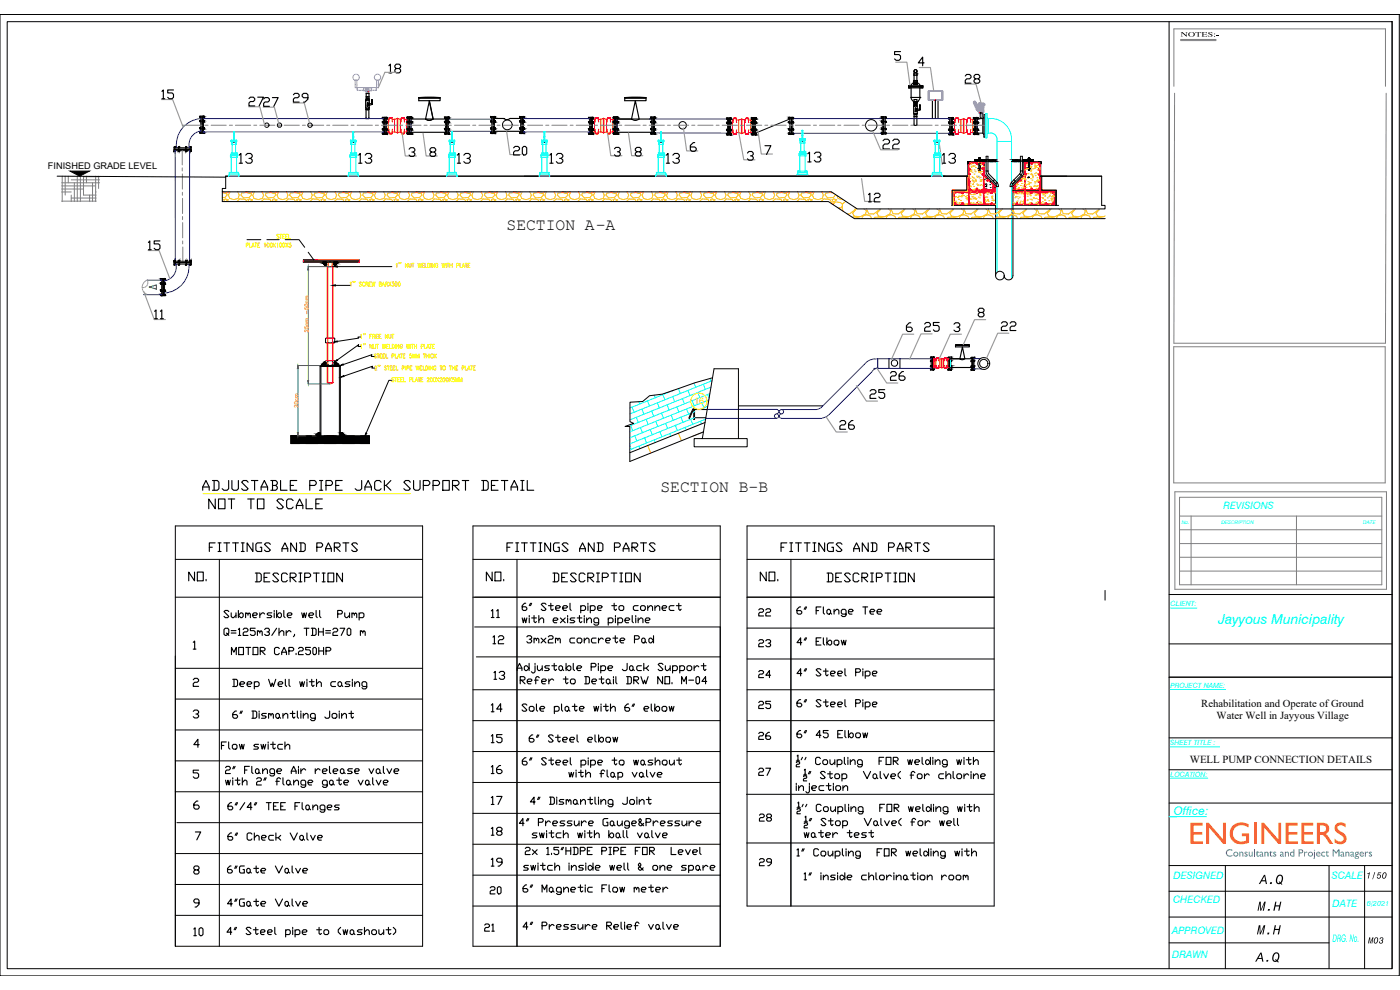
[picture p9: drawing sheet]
<svg xmlns="http://www.w3.org/2000/svg" width="420mm" height="297mm" viewBox="0 0 420 297" stroke-linecap="round" stroke-linejoin="round" font-family="sans-serif">
<defs><g id="words">
<text font-size="10.8" fill="#f26722" x="356.6" y="253.2">ENGINEERS</text>
<g font-size="6.2">
<text x="78" y="33.2">27</text>
<text x="70.6" y="50.1">13</text>
<text x="106.5" y="50.1">13</text>
<text x="136.2" y="50.1">13</text>
<text x="163.7" y="50.1">13</text>
<text x="198.6" y="50.1">13</text>
<text x="241.3" y="49.7">13</text>
<text x="281.5" y="50.1">13</text>
<text x="43.4" y="76.2">15</text>
<text x="299.2" y="100.5">22</text>
<text x="250.8" y="130.2">26</text>
<text x="59.6" y="148.2">ADJUSTABLE PIPE JACK SUPPORT DETAIL</text>
<text x="61.4" y="153.8">NOT TO SCALE</text>
<text x="61.7" y="166.9">FITTINGS AND PARTS</text>
<text x="151" y="166.9">FITTINGS AND PARTS</text>
<text x="233.2" y="166.9">FITTINGS AND PARTS</text>
</g>
<text font-size="6.2" fill="#989898" x="263.9" y="45.9">22</text>
<text font-size="5.7" fill="#989898" x="115.4" y="22.9">18</text>
<g font-size="5.7">
<text x="288.6" y="26.1">28</text>
<text x="47.3" y="30.7">15</text>
<text x="86.8" y="31.7">29</text>
<text x="152.8" y="47.6">20</text>
<text x="259.3" y="61.7">12</text>
<text x="49.7" y="97" transform="rotate(-90 49.7 97)">11</text>
<text x="276.2" y="100.5">25</text>
<text x="266" y="115.4">26</text>
<text x="260" y="120.6">25</text>
<text x="55.4" y="175.3">NO.</text>
<text x="75.5" y="175.7">DESCRIPTION</text>
<text x="144.6" y="175.3">NO.</text>
<text x="164.7" y="175.7">DESCRIPTION</text>
<text x="226.8" y="175.3">NO.</text>
<text x="246.9" y="175.7">DESCRIPTION</text>
<text x="146" y="186.6">11</text>
<text x="66" y="192.3">Q=125m3/hr, TDH=270 m</text>
<text x="146.8" y="194.4">12</text>
<text x="146" y="214.8">14</text>
<text x="146" y="224">15</text>
<text x="146" y="242.7">17</text>
<text x="146" y="251.9">18</text>
<text x="146" y="261.1">19</text>
</g>
<g font-size="5.3">
<text x="226.5" y="185.9">22</text>
<text x="68.1" y="197.6">MOTOR CAP.250HP</text>
<text x="157" y="194">3mx2m concrete Pad</text>
<text x="226.5" y="195.4">23</text>
<text x="238.1" y="194.7">4&quot; Elbow</text>
<text x="147.1" y="205">13</text>
<text x="154.9" y="206.4">Refer to Detail DRW NO. M-04</text>
<text x="226.5" y="204.6">24</text>
<text x="226.5" y="213.8">25</text>
<text x="65.3" y="226.1">Flow switch</text>
<text x="157.7" y="224">6&quot; Steel elbow</text>
<text x="226.5" y="223">26</text>
<text x="238.1" y="222.6">6&quot; 45 Elbow</text>
<text x="146" y="233.2">16</text>
<text x="226.5" y="233.9">27</text>
<text x="226.8" y="247.6">28</text>
<text x="67" y="253.3">6&quot; Check Valve</text>
<text x="156.3" y="257.5">2x 1.5&quot;HDPE PIPE FOR Level</text>
<text x="158.4" y="252.6">switch with ball valve</text>
<text x="67" y="263.2">6&quot;Gate Valve</text>
<text x="226.8" y="261.1">29</text>
<text x="146" y="269.5">20</text>
<text x="67" y="273">4&quot;Gate Valve</text>
<text x="56.8" y="281.9">10</text>
<text x="144.3" y="280.5">21</text>
<text x="155.6" y="280.1">4&quot; Pressure Relief valve</text>
</g>
<g font-size="4.9">
<text x="152" y="69.4">SECTION A-A</text>
<text x="198.2" y="147.8">SECTION B-B</text>
</g>
<g font-size="4.7">
<text x="378.3" y="265.2">A.Q</text>
<text x="377.4" y="273.2">M.H</text>
<text x="377.3" y="280.4">M.H</text>
<text x="377.2" y="288.5">A.Q</text>
</g>
<text font-size="4.1" fill="#0ff" x="365.7" y="187.3">Jayyous Municipality</text>
<text font-size="4" fill="#ff7f7f" x="90.3" y="123.5" transform="rotate(-90 90.3 123.5)">20cm</text>
<text font-size="3.7" fill="#2776bb" x="367.7" y="257">Consultants and Project Managers</text>
<text font-size="3.7" fill="#0ff" x="399.9" y="282.6">DRG. No.</text>
<text font-size="3.6" fill="#0ff" x="352.3" y="244.5">Office:</text>
<g font-size="3.2">
<text x="360.5" y="212.2">Rehabilitation and Operate of Ground</text>
<text x="365.1" y="215.8">Water Well in Jayyous Village</text>
<text x="357.1" y="229.1">WELL PUMP CONNECTION DETAILS</text>
<text x="409.9" y="263.6">1/50</text>
<text x="410.6" y="283.1">M03</text>
</g>
<g font-size="3.1" fill="#0ff">
<text x="352.2" y="263.8">DESIGNED</text>
<text x="399.7" y="263.6">SCALE</text>
<text x="352" y="270.8">CHECKED</text>
<text x="399.9" y="272.2">DATE</text>
<text x="351.8" y="280.1">APPROVED</text>
<text x="351.8" y="287.3">DRAWN</text>
</g>
<text font-size="3" fill="#0ff" x="367.2" y="152.6">REVISIONS</text>
<text font-size="2.8" x="14.4" y="50.6">FINISHED GRADE LEVEL</text>
<text font-size="2.7" fill="#ff0" x="208.3" y="121.2">16</text>
<text font-size="2.3" x="354.3" y="11">NOTES:-</text>
<g font-size="2.2" fill="#0ff">
<text x="351.3" y="181.9">CLIENT:</text>
<text x="351.2" y="206.4">PROJECT NAME:</text>
<text x="351.2" y="223.6">SHEET TITLE :</text>
<text x="351.3" y="233">LOCATION:</text>
<text x="410.2" y="271.7">6/2021</text>
</g>
<g font-size="1.5" fill="#0ff">
<text x="354.7" y="157.3">No.</text>
<text x="366.6" y="157.3">DESCRIPTION</text>
<text x="409.2" y="157.3">DATE</text>
</g>
</g></defs>
<!-- layer: 0 -->
<g fill="none" stroke="#000" stroke-width=".3">
<path d="M0 4.3h419.9v288.5h-419.9zM2.2 6.5h415.6v284.1h-415.6zM60.2 34.9h.9M60.2 40h.9M60.2 38.3h-.2v.4h.2M60.2 34.9h-.2v.4h.2M60.2 36.1h-.2v.5h.2M60.2 34.9v5.1M60.2 39.6h-.2v.4h.2M60.2 35h-.3v.2h.3M60.2 36.2h-.3v.2h.3M60.2 38.4h-.3v.2h.3"/>
<path d="M60.2 39.7h-.3v.2h.3M60.7 40v-5.1v5.1M60.7 39.6v.4M61.1 38.3h.2v.4h-.2M61.1 34.9h.2v.4h-.2M61.1 36.1h.2v.5h-.2M61.1 34.9v5.1M61.1 39.6h.2v.4h-.2M61.1 36.2h.2M61.1 36.4h.2M61.1 38.4h.2M61.1 38.6h.2"/>
<path d="M61.1 39.7h.2M61.1 39.9h.2M61.1 35h.2M61.1 35.2h.2M147.6 35h.8M147.6 36.2h-.2v.4h.2M147.6 38.5h-.4v.2h.4M147.6 39.7h-.2v.4h.2M147.6 35h-.2v.4h.2M147.6 35h-.4v.2h.4M147.6 36.4h-.4v.2h.4M147.6 38.3h-.2v.5h.2"/>
<path d="M147.6 39.7h-.4v.2h.4M147.6 35v5.1M148 39.7v.4M148.4 36.2h.2v.4h-.2M148.4 38.7h.2M148.4 39.7h.2v.4h-.2M148.4 35h.2v.4h-.2M148.4 35.2h.2M148.4 36.6h.2M148.4 38.4h.2v.4h-.2M148.4 39.9h.2M148.4 35v5.1"/>
<path d="M148.4 36.4h.2M148.4 38.5h.2M148.4 39.7h.2M148.4 35h.2M156.3 35h.8M156.3 36.2h-.3v.4h.3M156.3 38.5h-.3v.2h.3M156.3 39.7h-.3v.4h.3M156.3 35h-.3v.4h.3M156.3 35h-.3v.2h.3M156.3 36.4h-.3v.2h.3M156.3 38.3h-.3v.5h.3"/>
<path d="M156.3 39.7h-.3v.2h.3M156.3 35v5.1M156.7 39.7v.4M157.1 38.7h.3M157.1 39.7h.2v.4h-.2M157.1 38.4h.3v.4h-.3M157.1 39.9h.2M157.1 38.5h.3M157.1 39.7h.2M157.1 36.2h.3v.4h-.3M157.1 35h.3v.4h-.3M157.1 35.2h.3"/>
<path d="M157.1 36.6h.3M157.1 36.4h.3M157.1 35h.3M157.1 35v5.1M264.6 36.6h.2M264.6 35.4h.2M264.6 36.4h.2M264.6 38.6h.2M264.6 35.2h.2M264.8 35h.9M264.8 36.4h-.2v.4h.2M264.8 38.5h-.2v.4"/>
<path d="M264.8 35h-.2v.5h.2M264.8 35v5.2M265.2 35v5.2v-5.2M265.2 35v.5M265.6 36.4h.4v.2h-.4M265.6 38.6h.4v.2M265.6 36.4h.3v.4h-.3M265.6 38.5h.3v.4M265.7 35.2h.3v.2h-.3M265.7 35h.2v.5h-.2M265.7 35l-.1 5.2M285 35.3h.9"/>
<path d="M285 35.3v5.2M285 35.3h-.2v.5h.2M285 36.6h-.2v.4h.2M285 38.7h-.2v.4h.2M285 35.4h-.3v.2h.3M285 36.7h-.3v.2h.3M285 38.8h-.3v.3h.3M285.9 35.3v5.2M285.9 35.3h.2v.5h-.2M285.9 36.6h.2v.4h-.2M285.9 38.7h.2v.4h-.2M285.9 36.7h.2"/>
<path d="M285.9 36.9h.2M285.9 38.8h.2M285.9 39.1h.2M285.9 35.4h.2M285.9 35.6h.2M292.4 35.2h.9M292.4 36.6h-.3v.3h.3M292.4 38.7h-.2v.4h.2M292.4 39.9h-.2v.5h.2M292.4 35.4h-.3v.2h.3M292.4 35.2h-.2v.5h.2M292.4 35.2v5.2"/>
<path d="M292.4 36.6h-.2v.4h.2M292.4 38.8h-.3v.2h.3M292.9 39.9v.5M293.3 36.6h.2M293.3 38.7h.2v.4h-.2M293.3 39.9h.2v.5h-.2M293.3 35.4h.2M293.3 35.2h.2v.5h-.2M293.3 35.2v5.2M293.3 36.6h.2v.4h-.2M293.3 36.9h.2M293.3 38.8h.2"/>
<path d="M293.3 39h.2M293.3 35.6h.2M17.1 52.9l50.6 .3M52.2 44.8h5.2h-5.2M52.2 44.3v.9M52.2 44.3l5.2 .1M52.2 44.3v-.2h.5v.2M52.2 45.2h5.2M52.2 45.2v.2h.5v-.2M52.2 44.8h.5M52.4 44.3v-.3h.2v.3M52.4 45.2v.2"/>
<path d="M52.6 45.2v.2M53.5 44.3v-.2h.4v.3M53.5 45.2v.2h.4v-.2M53.6 44.4v-.4h.2v.4M53.6 45.2v.2M53.8 45.2v.2M55.7 44.4v-.3h.4v.3M55.7 45.2v.2h.4v-.2M55.8 44.4v-.4h.2v.4M55.8 45.2v.2M56 45.2v.2M56.9 44.4v-.3h.5v.3"/>
<path d="M56.9 45.2v.2h.5v-.2M57.1 44.4v-.4h.2v.4M57.1 45.2v.2M57.3 45.2v.2M57.4 44.4v.8M66.7 57.6v2.9h181.9l7.8 5.1h75.2M147.6 40.1h.8M148 40.1v-5.1v5.1M156.3 40.1h.8M156.7 40.1v-5.1v5.1M285 40.5h.9M285 40h-.2v.5h.2"/>
<path d="M285 40.1h-.3v.2h.3M285.4 40.5l.1-5.2-.1 5.2M285.4 40v.5M285.9 40h.2v.5h-.2M285.9 40.1h.2M285.9 40.3h.2M290.4 52.9h-222.7v3.6h-1v1.1h182.8l7.8 5.1h74.3v-1.1h-1v-8.7h-18.3M292.4 40.4h.9M292.4 40.1h-.3v.2h.3M292.9 40.4v-5.2v5.2M293.3 40.1h.2M293.3 40.3h.2"/>
<path d="M293.7 50.6v.2M293.8 47.7v-.4h.3v.4M293.8 48h.3h-.3M293.8 48v.2M293.8 48.2v.3M293.8 48.5v.3M293.8 48.9h.3h-.3M293.8 48.8v.1M293.8 50.8v.4h.3v-.4M293.8 50.4h.3h-.3M293.8 50.4v.1M293.8 50.4h.1"/>
<path d="M293.8 50.3v.1M293.8 50.3h.1M293.8 47.4h.3M293.8 47.5h.3M293.8 47.6h.3M293.8 48.1h.3M293.8 48.2h.3M293.8 48.3h.3M293.8 48.4h.3M293.8 48.5h.3M293.8 48.8h.3M293.8 48.7h.3"/>
<path d="M293.8 48.6h.3M293.8 51.1h.3M293.8 51h.3M293.8 50.9h.3M293.8 47.7v.2M293.8 52.9h.1M293.8 47.6l-.1 .3M293.8 50.6v.2M293.8 50.8h.4M294.1 50.6v.2M294.1 47.6h-.3h.3M294.1 48v.2"/>
<path d="M294.1 48.2v.3M294.1 48.5v.3M294.1 48.8v.1M294.1 50.4h-.3h.3M294.1 50.4v.1M294.1 50.4h.1M294.1 50.3v.1M294.1 50.3h-.3h.3M294.1 50.3h.1M294.1 47.7v.2M294.1 47.7h-.3M294.1 50.8h-.3"/>
<path d="M294.3 50.6l-.2 .2M294.3 47.7v.2M294.3 47.6l-.6 .1M308.5 47.6v.3M308.5 53.2h.4M308.5 50.5v.2M308.6 47.6h.4M308.6 53.2h.3M308.6 47.6l.1-.3h.2v.3M308.6 50.8h.4M308.7 47.9l.1-.3 .1 .3M308.7 47.9v.2"/>
<path d="M308.7 48.1v.4M308.7 48.5v.3M308.7 48.8h.3M308.7 50.8h.3v.3h-.3zM308.7 50.5l-.1 .2M308.7 50.4h.1M308.7 50.3h.3zM308.7 50.3v.1M308.7 50.3h.1M308.7 50.2h.3zM308.7 50.2v.1M308.7 47.3h.3"/>
<path d="M308.7 47.4h.3M308.7 47.5h.3M308.7 48.1h.3M308.7 48h.3M308.7 48.2h.3M308.7 48.3h.3M308.7 48.4h.3M308.7 48.5h.3M308.7 48.7h.3M308.7 48.6h.3M308.7 51h.3M308.7 50.9h.3"/>
<path d="M308.9 53.2h-.4h.4M308.9 48h-.2h.3M308.9 47.9v.2M308.9 48.1l.1 .4M308.9 48.9h-.2h.3M308.9 50.5l.2 .2v-.2M308.9 50.4h-.2h.3M308.9 50.4h.1M309 47.6h.1M309 47.6h-.5M309 48.5v.3M309 48.8v.1"/>
<path d="M309 50.3h-.3h.2M309 50.9l-.3 .1M309.1 47.6v.3M52.2 78.4v.8M52.2 78.4v-.2h.5v.2M52.2 79.2v.2h.5v-.2M52.2 79.2h5.2M52.2 78.4h5.2M52.3 79.2v.3h.2v-.3M52.3 78.2v.2M52.6 78.2v.2M53.5 78.4v-.2h.4v.2"/>
<path d="M53.5 79.2v.2h.4v-.2M53.6 79.2v.3h.2v-.3M53.6 78.2v.2M53.8 78.2v.2M55.7 78.4v-.2h.4v.2M55.7 79.2v.2h.4v-.2M55.8 79.2v.4h.2v-.4M55.8 78.2v.2M56 78.2v.2M56.9 78.4v-.2h.5v.2M56.9 79.2v.2h.5v-.2M56.9 78.8h.5"/>
<path d="M57.1 79.2v.4h.2v-.4M57.1 78.2v.2M57.3 78.2v.2M57.4 78.8h-5.2h5.2M57.4 78.4v.8M97.8 78.7h.7M97.8 79.9h.7M98.5 79.9h1.3M98.5 78.7h1.3M99.7 79.9h.7M99.7 78.7h.7M48.3 87.3h.2"/>
<path d="M48.3 87.1h.2M48.3 85.2h.2M48.3 85h.2M48.3 83.9h.2M48.3 83.7h.2M48.3 88.6h.2M48.3 88.4h.2M48.5 88.7h.9M48.5 83.6h.9M48.5 83.6v5.1M48.5 83.6h-.2v.4h.2M48.5 84.9h-.2v.4h.2"/>
<path d="M48.5 87h-.2v.4h.2M48.5 88.3h-.2v.4h.2M48.9 83.6v5.1v-5.1M48.9 83.6v.4M49.4 87h.2v.4h-.2M49.4 88.3h.2v.4h-.2M49.4 87.1h.3v.2h-.3M49.4 88.4h.3v.2h-.3M49.4 83.6v5.1M49.4 83.6h.2v.4h-.2M49.4 84.9h.2v.4h-.2M49.4 83.7h.3v.2h-.3"/>
<path d="M49.4 85h.3v.2h-.3M97.7 102.8h2.8M97.7 101.5h.7M97.7 109.5h2.8M97.7 108.3h2.8M98.4 101.6h1.4M99.8 101.5h.7M279.4 111h.7M279.4 107.1h.7M279.4 109.7v.3M279.4 109.8h-.2l.2 .1M279.4 108.1v.3"/>
<path d="M279.4 107.1v.4M279.4 107.2h-.2l.2 .2M279.4 110.7v.3M279.4 110.7h-.2l.2 .2M279.4 107.1v3.9M279.4 108.2h-.2l.2 .2M279.8 107.1v3.9v-3.9M279.8 107.1v.4M280.1 109.7v.3M280.1 109.8h.1M280.1 108.1v.3M280.1 107.1v.4"/>
<path d="M280.1 107.2h.1M280.1 110.7v.3M280.1 110.7h.1M280.1 107.1v3.9M280.1 108.4h.1M280.1 108.2h.1M280.1 107.4h.1M280.1 110.9h.1M284.6 109.8l.1 .3M284.7 111h.7M284.7 107.2h.7M284.7 109.8h-.2l.2 .2"/>
<path d="M284.7 108.1h-.1l.1 .3M284.7 108.2h-.2l.2 .2M284.7 107.3h-.2l.2 .1M284.7 107.2h-.1v.3h.1M284.7 110.8h-.2l.2 .1M284.7 110.7h-.1v.3h.1M284.7 107.2v3.8M285.1 107.2v3.8v-3.8M285.1 107.2v.3M285.4 110h.1M285.4 109.8h.1l-.1 .3M285.4 108.1h.1l-.1 .3"/>
<path d="M285.4 108.2h.1M285.4 107.4h.1M285.4 107.2h.1v.3h-.1M285.4 107.3h.1M285.4 110.9h.1M285.4 110.7h.1v.3h-.1M285.4 110.8h.1M285.4 108.4h.1M285.4 107.2v3.8M291.6 111.1h.7M291.6 107.2h.7M291.6 107.2v3.9"/>
<path d="M291.6 107.2v.3M291.6 108.1v.4M291.6 109.8v.3M291.6 110.7v.4M291.6 107.3h-.2l.2 .1M291.6 108.2h-.2l.2 .2M291.6 109.8h-.2l.2 .2M291.6 110.8h-.2l.2 .2M292 107.2v3.9v-3.9M292 107.2v.3M292.3 107.2v.3M292.3 108.1v.4"/>
<path d="M292.3 109.8v.3M292.3 110.7v.4M292.3 107.2v3.9M292.3 110h.1M292.3 109.8h.1M292.3 108.4h.1M292.3 108.2h.1M292.3 107.4h.1M292.3 107.3h.1M292.3 111h.1M292.3 110.8h.1M331.6 177.2v2.9"/>
<circle cx="152.3" cy="37.5" r="1.46"/>
<circle cx="261.5" cy="37.6" r="1.71"/>
</g>
<!-- layer: I - Outline -->
<g fill="none" stroke="#000" stroke-width=".3">
<path d="M350.9 6.5v284.1M417.8 6.5v284.1M350.9 178.4h66.9M350.9 193.2h66.8M350.9 203.2h66.9M350.9 231h66.9M350.9 221.4h66.9M350.9 259.7h66.9M350.9 240.9h66.9M367.7 259.7v30.9M398.9 259.7v30.9M409.5 259.7v30.9"/>
<path d="M350.9 275.2h66.9M350.9 267.4h66.9M350.9 282.9h48"/>
</g>
<g fill="none" stroke="#808080" stroke-width=".3">
<path d="M354.3 11.8h10.7M354.3 12.2h10.7M352.3 25.9v-17.2h63.5v17.2M352.5 28l-.2 75h63.5l.2-75M352.3 104h63.4v40.9h-63.4zM352.6 147.6h63.5v29.2h-63.5zM354 149.2h60.7v26.3h-60.7zM354 154.8h60.7M354 158.9h60.7M357.5 154.8v20.7M389.1 154.8v20.7M354 163.1h60.7"/>
<path d="M354 167.2h60.7M354 171.4h60.7"/>
</g>
<path d="M351.3 182.4h7.9M351.2 206.9h16.6M351.2 224.1h14.8M351.3 233.5h11.2M362.1 245l-11.2 .1" fill="none" stroke="#0ff" stroke-width=".3"/>
<!-- layer: LINE -->
<g fill="#000" stroke="#000" stroke-width=".3">
<path d="M98.4 109.5l.2 .1zM99.6 109.6h.2z"/>
<path d="M98.3 109.6h.3zM98.3 109.6h.3z"/>
<path d="M98.3 109.6l.4 .1zM98.3 109.6l.4 .1z"/>
<path d="M98.3 109.7h.5zM98.2 109.7h.6z"/>
<path d="M98.2 109.7h.7zM98.2 109.7h.7z"/>
<path d="M98.2 109.7h.8zM98.1 109.7h.9z"/>
<path d="M98.1 109.7h1zM98.1 109.7h1z"/>
<path d="M98 109.7h1.1zM98 109.7h1.1z"/>
<path d="M99.1 109.7h1.1zM99.1 109.7h1.1zM99.1 109.7h1.1zM99.1 109.7h1.1z"/>
<path d="M99.6 109.6l.3 .1zM99.4 109.7h.5zM99.4 109.7h.5zM99.4 109.7h.5z"/>
<path d="M99.4 109.7h.6zM99.2 109.7h.8z"/>
<path d="M99.2 109.7h.8zM99.1 109.7h.9z"/>
<path d="M99.1 109.7h1zM99.1 109.7h1z"/>
</g>
<!-- layer: MAIN -->
<path d="M98.2 80v21.5M98.4 80v21.6M99.8 80v21.6M99.9 80v21.5M98.2 109.7v5.1h1.7v-5.1M98.2 102.9v5.3M98.3 114.8a1.21 1.21 0 0 0 1.7 0M98.4 102.8v5.4M98.4 109.7v5.1M99.8 102.8v5.4M99.8 109.7v5.1M99.9 102.9v5.3" fill="none" stroke="#f00" stroke-width=".3"/>
<!-- layer: 0 -->
<g fill="none" stroke="#f00" stroke-width=".3">
<path d="M91.1 78h16.8v.6h-16.8zM97.8 78.6v1.3M98.1 80h2M98.5 78.8v1.1M99.7 78.8v1.1M100.3 78.6v1.3M97.7 108.3v1.4M98 101.5h2.2M98 108.2h2.2M98 102.9h2.1M98.4 101.6v1.2M98.4 108.3v1.2"/>
<path d="M99.8 101.6v1.2M99.8 108.3v1.2M100.5 108.3v1.4M98 130.8h2.2"/>
</g>
<g fill="#000" stroke="#000" stroke-width=".3">
<path d="M21 51.3h5.8l-2.9 1.6zM97.8 78.6h.2zM279.3 109.9l.1-.1zM280.1 111l.1-.1zM280.1 109.8l.1-.1zM280.1 108.4h.1zM280.1 108.2l.1-.1zM280.1 107.5l.1-.1zM280.1 107.2l.1-.1zM291.5 107.4l.1-.1zM292.3 111.1l.1-.1zM292.3 110.8l.1-.1z"/>
<path d="M292.3 110.1l.1-.1zM292.3 109.8h.1zM292.3 108.5l.1-.1zM292.3 108.2l.1-.1zM292.3 107.5l.1-.1zM292.3 107.3l.1-.1z"/>
<path d="M60 35l.2 .2zM60 35l.2 .2z"/>
<path d="M60 36.2l.2 .2zM60 36.2l.2 .2z"/>
<path d="M60 38.4l.2 .2zM60 38.4l.2 .2z"/>
<path d="M60 39.7l.2 .2zM60 39.7l.2 .2z"/>
<path d="M61.1 34.9l.2 .1zM61.1 34.9l.2 .1z"/>
<path d="M61.1 35.2l.2 .1zM61.1 35.2l.2 .1z"/>
<path d="M61.1 36.1l.2 .1zM61.1 36.1l.2 .1z"/>
<path d="M61.1 36.4l.2 .2zM61.1 36.4l.2 .2z"/>
<path d="M61.1 38.3l.2 .1zM61.1 38.3l.2 .1z"/>
<path d="M61.1 38.6l.2 .1zM61.1 38.6l.2 .1z"/>
<path d="M61.1 39.6l.2 .1zM61.1 39.6l.2 .1z"/>
<path d="M61.1 39.9l.2 .1zM61.1 39.9l.2 .1z"/>
<path d="M147.4 35l.2 .2zM147.4 35l.2 .2z"/>
<path d="M147.4 36.4l.2 .2zM147.4 36.4l.2 .2z"/>
<path d="M147.4 38.5l.2 .2zM147.4 38.5l.2 .2z"/>
<path d="M147.4 39.7l.2 .2zM147.4 39.7l.2 .2z"/>
<path d="M148.4 35h.2zM148.4 35h.2z"/>
<path d="M148.4 35.2l.2 .2zM148.4 35.2l.2 .2z"/>
<path d="M148.4 36.2l.2 .2zM148.4 36.2l.2 .2z"/>
<path d="M148.4 36.6h.2zM148.4 36.6h.2z"/>
<path d="M148.4 38.4l.2 .1zM148.4 38.4l.2 .1z"/>
<path d="M148.4 38.7l.2 .1zM148.4 38.7l.2 .1z"/>
<path d="M148.4 39.7h.2zM148.4 39.7h.2z"/>
<path d="M148.4 39.9l.2 .2zM148.4 39.9l.2 .2z"/>
<path d="M156 35l.3 .2zM156 35l.3 .2z"/>
<path d="M156 36.4l.3 .2zM156 36.4l.3 .2z"/>
<path d="M156 38.5l.3 .2zM156 38.5l.3 .2z"/>
<path d="M156 39.7l.3 .2zM156 39.7l.3 .2z"/>
<path d="M157.1 39.7h.2zM157.1 39.7h.2z"/>
<path d="M157.1 39.9l.2 .2zM157.1 39.9l.2 .2z"/>
<path d="M157.1 35h.3zM157.1 35h.3z"/>
<path d="M157.1 35.2l.3 .2zM157.1 35.2l.3 .2z"/>
<path d="M157.1 36.2l.3 .2zM157.1 36.2l.3 .2z"/>
<path d="M157.1 36.6h.3zM157.1 36.6h.3z"/>
<path d="M157.1 38.4l.3 .1zM157.1 38.4l.3 .1z"/>
<path d="M157.1 38.7l.3 .1zM157.1 38.7l.3 .1z"/>
<path d="M264.6 38.5l.2 .1zM264.6 38.5l.2 .1z"/>
<path d="M264.6 36.6l.2 .2zM264.6 36.6l.2 .2z"/>
<path d="M264.6 36.4h.2zM264.6 36.4h.2z"/>
<path d="M264.6 35.4l.2 .1zM264.6 35.4l.2 .1z"/>
<path d="M264.6 35l.2 .2zM264.6 35l.2 .2z"/>
<path d="M265.6 38.6l.3 .2zM265.6 38.6l.3 .2z"/>
<path d="M265.6 36.4v.2h.3zM265.6 36.4h.3v.2z"/>
<path d="M265.7 35.2l.2 .2zM265.7 35.2l.2 .2z"/>
<path d="M284.8 35.4l.2 .2zM284.8 35.4l.2 .2z"/>
<path d="M284.8 36.7l.2 .2zM284.8 36.7l.2 .2z"/>
<path d="M284.8 38.8l.2 .3zM284.8 38.8l.2 .3z"/>
<path d="M285.9 35.3l.2 .1zM285.9 35.3l.2 .1z"/>
<path d="M285.9 35.6l.2 .2zM285.9 35.6l.2 .2z"/>
<path d="M285.9 36.6l.2 .1zM285.9 36.6l.2 .1z"/>
<path d="M285.9 36.9l.2 .1zM285.9 36.9l.2 .1z"/>
<path d="M285.9 38.7l.2 .1zM285.9 38.7l.2 .1z"/>
<path d="M285.9 39.1h.2zM285.9 39.1h.2z"/>
<path d="M292.2 35.4l.2 .2zM292.2 35.4l.2 .2z"/>
<path d="M292.2 36.6l.2 .3zM292.2 36.6l.2 .3z"/>
<path d="M292.2 38.8l.2 .2zM292.2 38.8l.2 .2z"/>
<path d="M293.3 35.2l.2 .2zM293.3 35.2l.2 .2z"/>
<path d="M293.3 35.6l.2 .1zM293.3 35.6l.2 .1z"/>
<path d="M293.3 36.6h.2zM293.3 36.6h.2z"/>
<path d="M293.3 36.9l.2 .1zM293.3 36.9l.2 .1z"/>
<path d="M293.3 38.7l.2 .1zM293.3 38.7l.2 .1z"/>
<path d="M293.3 39l.2 .1zM293.3 39l.2 .1z"/>
<path d="M293.3 39.9l.2 .2zM293.3 39.9l.2 .2z"/>
<path d="M52.4 45.2l-.2 .2zM52.2 45.2v.2z"/>
<path d="M52.6 44.1l-.2 .2zM52.4 44.1h.2l-.2 .2z"/>
<path d="M52.7 45.2l-.1 .2zM52.6 45.2v.2z"/>
<path d="M53.6 45.2l-.1 .2zM53.5 45.2v.2z"/>
<path d="M53.8 44.1l-.2 .3h.2zM53.6 44.1h.2l-.2 .3z"/>
<path d="M53.9 45.2l-.1 .2zM53.8 45.2v.2z"/>
<path d="M55.8 45.2l-.1 .2zM55.7 45.2v.2z"/>
<path d="M56 44.1l-.2 .3zM55.8 44.1h.2l-.2 .3z"/>
<path d="M56.1 45.2l-.1 .2zM56 45.2v.2z"/>
<path d="M57.1 45.2l-.2 .2zM56.9 45.2v.2z"/>
<path d="M57.3 44.1l-.2 .3zM57.1 44.1h.2l-.2 .3z"/>
<path d="M57.4 45.2l-.1 .2zM57.3 45.2v.2z"/>
<path d="M284.8 40.1l.2 .2zM284.8 40.1l.2 .2z"/>
<path d="M285.9 40l.2 .1zM285.9 40l.2 .1z"/>
<path d="M285.9 40.3l.2 .2zM285.9 40.3l.2 .2z"/>
<path d="M292.2 40.1l.2 .2zM292.2 40.1l.2 .2z"/>
<path d="M293.3 40.3l.2 .1zM293.3 40.3l.2 .1z"/>
<path d="M293.8 48.9v1.4h.3zM293.8 48.9h.3v1.4z"/>
<path d="M308.7 48.8v1.4h.3zM308.7 48.8h.3v1.4z"/>
<path d="M52.2 78.2v.2zM52.3 78.2l-.1 .2z"/>
<path d="M52.3 79.2v.2l.2-.2zM52.5 79.2l-.2 .2z"/>
<path d="M52.6 78.2v.2zM52.7 78.2l-.1 .2z"/>
<path d="M53.5 78.2v.2zM53.6 78.2l-.1 .2z"/>
<path d="M53.6 79.2v.2l.2-.2zM53.8 79.2l-.2 .2z"/>
<path d="M53.8 78.2v.2zM53.9 78.2l-.1 .2z"/>
<path d="M55.7 78.2v.2zM55.8 78.2l-.1 .2z"/>
<path d="M55.8 79.2v.2l.2-.2zM56 79.2l-.2 .2z"/>
<path d="M56 78.2v.2zM56.1 78.2l-.1 .2z"/>
<path d="M56.9 78.2v.2zM57.1 78.2l-.2 .2z"/>
<path d="M57.1 79.2v.2l.2-.2zM57.3 79.2l-.2 .2z"/>
<path d="M57.3 78.2v.2zM57.4 78.2l-.1 .2z"/>
<path d="M97.8 78.6h.2zM97.8 78.6h.3z"/>
<path d="M100.1 78.6h.2zM100.1 78.6h.2z"/>
<path d="M100.2 78.6l.1 .1zM100.2 78.6l.1 .1z"/>
<path d="M48.3 88.6l.2 .1zM48.3 88.6l.2 .1z"/>
<path d="M48.3 88.3l.2 .1zM48.3 88.3l.2 .1z"/>
<path d="M48.3 87.3l.2 .1zM48.3 87.3l.2 .1z"/>
<path d="M48.3 87l.2 .1zM48.3 87l.2 .1z"/>
<path d="M48.3 85.2l.2 .1zM48.3 85.2l.2 .1z"/>
<path d="M48.3 84.9l.2 .1zM48.3 84.9l.2 .1z"/>
<path d="M48.3 83.9l.2 .1zM48.3 83.9l.2 .1z"/>
<path d="M48.3 83.6l.2 .1zM48.3 83.6l.2 .1z"/>
<path d="M49.4 88.4v.2h.2zM49.4 88.4h.2v.2z"/>
<path d="M49.4 87.1v.2h.2zM49.4 87.1h.2v.2z"/>
<path d="M49.4 85l.2 .2zM49.4 85l.2 .2z"/>
<path d="M49.4 83.7l.2 .2zM49.4 83.7l.2 .2z"/>
<path d="M97.7 109.6l.2 .1zM97.7 109.6l.2 .1z"/>
<path d="M97.7 109.7h.3zM97.7 109.7h.3zM97.7 109.7h.3zM97.7 109.7h.3z"/>
<path d="M100.2 109.7h.3zM100.2 109.7h.3zM100.2 109.7h.3z"/>
<path d="M100.2 109.7h.3zM100.2 109.7h.3z"/>
<path d="M279.4 110.7l-.1 .2zM279.3 110.7v.2z"/>
<path d="M279.4 108.2l-.1 .2zM279.3 108.2v.2z"/>
<path d="M279.4 107.2l-.1 .2zM279.3 107.2v.2z"/>
<path d="M284.6 110.9l.1-.1zM284.6 110.8v.1l.1-.1z"/>
<path d="M284.6 110l.1-.2zM284.6 109.8v.2l.1-.2z"/>
<path d="M284.6 108.4l.1-.2zM284.6 108.2h.1z"/>
<path d="M284.6 107.4l.1-.1zM284.6 107.3v.1l.1-.1z"/>
<path d="M285.4 111l.1-.1zM285.4 110.9h.1z"/>
<path d="M285.4 110.8l.1-.1zM285.4 110.7h.1z"/>
<path d="M285.4 110.1l.1-.1zM285.4 110h.1z"/>
<path d="M285.4 109.8h.1zM285.4 109.8h.1z"/>
<path d="M285.4 108.4h.1zM285.4 108.4h.1z"/>
<path d="M285.4 108.2l.1-.1zM285.4 108.1h.1z"/>
<path d="M285.4 107.5l.1-.1zM285.4 107.4h.1z"/>
<path d="M285.4 107.3l.1-.1zM285.4 107.2h.1z"/>
<path d="M291.6 110.8l-.1 .2zM291.5 110.8v.2z"/>
<path d="M291.6 109.8l-.1 .2zM291.5 109.8v.2z"/>
<path d="M291.6 108.2l-.1 .2zM291.5 108.2v.2z"/>
</g>
<!-- layer: mech-osama -->
<path d="M99.7 85.6l1-.1v.3zM100.3 80l1-.2v.4zM100.3 102.6l.9-.3v.3zM100.5 108.6l.6-.7 .2 .2zM102.2 109.7l.8-.5 .1 .3zM102.3 113.1l.9-.4 .1 .3zM109.8 129.9l.3 .1-.6 .8z" fill="#000" stroke="#000" stroke-width=".3"/>
<path d="M101.3 80h16.3M100.7 85.6h4.5M108.4 101.1h-1l.2 .4-6.4 .9M108.4 104h-1l.3-.6-6.5 4.6M112.4 107h-1l.2-.6-8.6 3M112.5 110.4h-.9l.2-.5-8.6 2.9M117.6 114.1h-.9l-6.8 15.8" fill="none" stroke="#000" stroke-width=".3"/>
<!-- layer: G-DETL2 -->
<g fill="none" stroke="#ff0" stroke-width=".3">
<path d="M73.9 73.6l.6-.1v-.5l-.6-.1v1.3M74.9 72.9v1.3h.6M75.6 74.2l.3-1.3 .4 1.3M75.7 73.7h.5M76.4 72.9h.7M76.8 72.9v1.3M77.3 73.5h.4M77.9 72.9h-.6v1.3h.6M79.3 73.1l.2-.2v1.3M80.3 73a.57 .57 0 0 1 .5 .5 .57 .57 0 0 1-.5 .6l-.2-.5zM81.2 73l.1-.1a.68 .68 0 0 1 .4 .6 .68 .68 0 0 1-.4 .7l-.2-.6zM82 72.9l.7 1.3"/>
<path d="M82.7 72.9l-.7 1.3M83.1 73.1l.2-.2v1.3M83.7 70.5l-.2-.2-.4 .2 .6 .6v.4l-.6-.1M83.9 70.3h.7M84 73l.2-.1a.68 .68 0 0 1 .3 .6 .68 .68 0 0 1-.3 .7l-.3-.6zM84.2 70.3v1.2M84.8 70.9h.4M85 73l.1-.1a.62 .62 0 0 1 .4 .7 .62 .62 0 0 1-.5 .5zM85.4 70.3h-.6v1.2h.6M85.7 70.9h.4M85.8 72.9l.6 1.3M86.4 70.3h-.7v1.2h.7"/>
<path d="M86.4 72.9l-.6 1.3M86.6 70.3v1.2h.6M87.3 72.9h-.5v.5a.36 .36 0 0 1 .5 .1 .36 .36 0 0 1 0 .5 .36 .36 0 0 1-.6-.1M118.9 79.2l.2-.2v1.2M119.8 78.8l-.1 .3M120.3 78.8l-.1 .3M122.3 79v1.2l-.6-1.2v1.2M122.7 79v.9l.3 .3 .3-.1 .1-1.1M123.6 79h.7M124 79v1.2M125.4 79l.2 1.2 .3-1.2 .2 1.2 .3-1.2M126.7 79.6h.3"/>
<path d="M127.3 79h-.6v1.2h.6M127.6 79v1.2h.5M128.4 79a.62 .62 0 0 1 .6 .6 .62 .62 0 0 1-.6 .6zM129.3 79v1.2M130.4 79v1.2l-.7-1.2v1.2M131.4 79.3a.35 .35 0 0 0-.4-.3 .35 .35 0 0 0-.3 .5v.3a.36 .36 0 0 0 .4 .5 .36 .36 0 0 0 .3-.5h-.2M132.6 79l.3 1.2 .2-1.2 .2 1.2 .3-1.2M133.9 79v1.2M134.1 79h.7M134.5 79v1.2M135 79.6h.7M135 79v1.2"/>
<path d="M135.7 79v1.2M137 79.7l.6-.1 .1-.5-.7-.1v1.2M138 79v1.2h.6M138.9 79.8h.4M139.6 79h.6M139.9 79v1.2M140.5 79.6h.3M141.1 79h-.6v1.2h.6M105.1 84.9l.2-.3v1.3M106 84.4l-.1 .3M106.5 84.4l-.1 .3M108.5 84.8l-.3-.2-.4 .2 .1 .3 .5 .2a.36 .36 0 0 1-.1 .6 .36 .36 0 0 1-.5-.2"/>
<path d="M109.5 84.9l-.2-.2a.55 .55 0 0 0-.6 .5 .55 .55 0 0 0 .6 .6l.2-.2M109.8 85.2l.6-.1v-.4l-.6-.1v1.3M110.2 85.2l.3 .7M110.8 85.2h.4M111.4 84.6h-.6v1.3h.6M111.6 84.6l.2 1.3 .3-1.3 .2 1.3 .3-1.3M113.8 85.2l.7-.1v-.4l-.7-.1v1.3l.7-.1v-.5l-.2-.1M114.7 85.9l.4-1.3 .3 1.3M114.8 85.5h.5M115.7 85.2h.5l.1-.5-.6-.1v1.3M116 85.2l.3 .7M116.6 84.6l.7 1.3"/>
<path d="M117.3 84.6l-.7 1.3M117.7 84.6h.5l-.3 .5a.37 .37 0 0 1 .3 .5 .37 .37 0 0 1-.6 .2v-.2M118.7 84.7a.61 .61 0 0 1 .6 .5 .61 .61 0 0 1-.4 .7l-.3-.3zM119.6 84.7a.55 .55 0 0 1 .5 .5 .55 .55 0 0 1-.5 .6zM138.7 80.2l.4-1.2 .3 1.2M108.2 100.5l.3-.2v1.2M108.2 103.6l.3-.3v1.2M109.2 100.1l-.1 .3M109.2 103.2l-.1 .2M109.6 100.1v.3M109.6 103.2v.2M111 100.9h.4"/>
<path d="M111.6 100.3h-.6v1.2M111.7 103.3v1.2l-.7-1.2v1.2M111.8 100.9l.6-.1v-.4l-.6-.1v1.2M112.1 103.3v.9l.3 .3 .3-.1v-1.1M112.2 100.9l.3 .6M112.5 110.1l.1-.3a.34 .34 0 0 1 .5 .2 .34 .34 0 0 1-.2 .4l-.4 .6h.6M112.9 100.9h.3M112.9 106.4l-.2-.2-.4 .2 .1 .3 .5 .2v.5l-.6-.1M112.9 103.3h.7M113.2 106.2h.6M113.3 103.3v1.2M113.5 100.3h-.6v1.2h.6"/>
<path d="M113.5 106.2v1.2M113.5 109.6v.3M113.7 100.9h.4M114 109.6l-.1 .3M114 106.8h.4M114.4 100.3h-.7v1.2h.7M114.6 106.2h-.6v1.2h.6M114.8 103.3l.2 1.2 .2-1.2 .3 1.2 .2-1.2M114.9 106.8h.4M115.6 106.2h-.7v1.2h.7M115.8 106.2v1.2h.6M116 110l-.6-.2v.4l.6 .4v.3l-.2 .1-.4-.1"/>
<path d="M116 103.9h.4M116.2 109.8h.6M116.3 100.3v1.2l-.6-1.2v1.2M116.5 109.8v1.2M116.6 103.3h-.6v1.2h.6M116.7 100.3v.9l.3 .3 .3-.1v-1.1M116.9 103.3v1.2h.5M117.1 110.4h.4M117.6 100.3h.6M117.6 106.8h.6v-.6h-.6v1.2M117.7 103.3a.62 .62 0 0 1 .7 .6 .62 .62 0 0 1-.7 .6zM117.7 109.8h-.6v1.2h.6"/>
<path d="M117.9 100.3v1.2M118 110.4h.4M118.2 113.5l-.2-.2-.4 .2 .4 .4a.33 .33 0 0 1 .2 .5 .33 .33 0 0 1-.5 .1l-.1-.1M118.4 113.3h.7M118.6 106.2v1.2h.6M118.6 109.8h-.6v1.2h.6M118.7 103.3v1.2M118.7 113.3v1.2M118.9 109.8v1.2h.6M119.3 107.4l.4-1.2 .4 1.2M119.3 113.9h.4M119.4 107h.5"/>
<path d="M119.7 103.3v1.2l-.7-1.2v1.2M119.9 113.3h-.6v1.2h.6M120.1 106.2h.7M120.2 113.9h.4M120.5 106.2v1.2M120.7 110.4l.6-.1-.1-.5h-.5v1.2M120.8 103.6a.37 .37 0 0 0-.5-.3 .37 .37 0 0 0-.2 .5v.3a.37 .37 0 0 0 .3 .5 .37 .37 0 0 0 .4-.5h-.3M120.8 113.3h-.6v1.2h.6M121 106.8h.4M121.1 113.3v1.2h.6M121.7 106.2h-.7v1.2h.7M121.7 109.8v1.2"/>
<path d="M122 103.3l.2 1.2 .3-1.2 .2 1.2 .2-1.2M122 110.4h.6v-.6h-.6v1.2M122.9 113.9h.6v-.5l-.6-.1v1.2M123.1 110.4h.3M123.2 103.3v1.2M123.4 106.2h-.4l-.1 .5a.36 .36 0 0 1 .6 0 .36 .36 0 0 1-.1 .5 .36 .36 0 0 1-.5 0M123.4 103.3h.7M123.7 109.8h-.6v1.2h.6M123.8 103.3v1.2M123.9 107.4v-1.2l.3 1.2 .4-1.2v1.2M123.9 113.3v1.2h.6M124.4 103.9h.6"/>
<path d="M124.4 103.3v1.2M124.6 114.5l.4-1.2 .3 1.2M124.7 114.1h.5M124.8 109.8l.3 1.2 .2-1.2 .3 1.2 .2-1.2M125 107.4v-1.2l.4 1.2 .4-1.2v1.2M125 103.3v1.2M125.4 113.3h.7M125.8 113.3v1.2M126.1 110.4h.3M126.3 113.9h.4M126.4 104l.6-.1v-.5l-.6-.1v1.2M126.7 109.8h-.6v1.2h.6"/>
<path d="M127 113.3h-.7v1.2h.7M127 109.8v1.2h.6M127 106.2h.7M127.3 106.2v1.2M127.4 103.3v1.2h.6M127.8 109.8a.62 .62 0 0 1 .7 .6 .62 .62 0 0 1-.7 .6zM127.9 106.8h.7M127.9 106.2v1.2M128.1 104.5l.3-1.2 .4 1.2M128.2 104.1h.5M128.2 113.6l.1-.2a.34 .34 0 0 1 .5 .1 .34 .34 0 0 1-.1 .4l-.5 .6h.6M128.6 106.2v1.2"/>
<path d="M128.8 109.8v1.2M128.9 103.3h.7M128.9 106.2v1.2M129.2 113.4l.2-.1a.62 .62 0 0 1 .4 .7 .62 .62 0 0 1-.6 .5zM129.2 103.3v1.2M129.8 103.9h.4M129.8 109.8v1.2l-.6-1.2v1.2M130 106.5a.35 .35 0 0 0-.5-.3 .35 .35 0 0 0-.2 .5v.3a.35 .35 0 0 0 .2 .4 .35 .35 0 0 0 .5-.3M130.2 113.4l.1-.1a.68 .68 0 0 1 .4 .6 .68 .68 0 0 1-.4 .6l-.3-.5zM130.3 106.2v1.2M130.4 103.3h-.6v1.2h.6M130.6 106.7l.4 .7"/>
<path d="M130.9 110.1a.37 .37 0 0 0-.5-.3 .37 .37 0 0 0-.3 .5v.3a.37 .37 0 0 0 .4 .4 .37 .37 0 0 0 .4-.4h-.3M131 106.2l-.7 .8M131 113.3l.7 1.2M131.7 113.3l-.7 1.2M132 113.6l.1-.2a.34 .34 0 0 1 .4 .1 .34 .34 0 0 1-.1 .4l-.4 .6h.6M132 109.8h.7M132.4 109.8v1.2M133 110l.2-.2a.6 .6 0 0 1 .5 .6 .6 .6 0 0 1-.6 .6l-.2-.4zM133.1 113.4l.1-.1a.68 .68 0 0 1 .4 .6 .68 .68 0 0 1-.4 .6l-.3-.5zM134 113.4l.1-.1a.68 .68 0 0 1 .4 .6 .68 .68 0 0 1-.4 .6l-.2-.5zM134.8 113.3l.7 1.2M134.8 109.8h.7"/>
<path d="M135.2 109.8v1.2M135.5 113.3l-.7 1.2M135.7 110.4h.7M135.7 109.8v1.2M136.3 113.3h-.5v.5a.38 .38 0 0 1 .5 0 .38 .38 0 0 1 0 .6 .38 .38 0 0 1-.6-.1M136.4 109.8v1.2M136.7 114.5v-1.2l.4 1.2 .4-1.2v1.2M136.8 110.4h.4M137.4 109.8h-.6v1.2h.6M137.9 114.5v-1.2l.4 1.2 .3-1.2v1.2M138.7 110.4l.6-.1-.1-.5h-.5v1.2M139.7 109.8v1.2h.5"/>
<path d="M140.3 111l.4-1.2 .4 1.2M140.5 110.6h.4M141.2 109.8h.6M141.5 109.8v1.2M142.1 110.4h.4M142.7 109.8h-.6v1.2h.6"/>
</g>
<!-- layer: TEXT -->
<path d="M293.8 49.6v.3M294 48.9h.1v1.4h-.3v-1.4h.3M308.7 48.8h.3v1.4h-.3v-1.4h.1M309 49.6v.3M98.2 80h1.7" fill="none" stroke="#000" stroke-width=".3"/>
<!-- layer: frfff -->
<g fill="#000" stroke="#000" stroke-width=".3">
<path d="M97 79.1h.2zM97 78.6h.2zM97.5 79.6h.2zM97.5 79.1h.2zM97.5 78.6h.2zM100.5 79.1h.1zM100.5 79.6h.1zM100.5 79.6h.2zM100.5 78.6h.1zM100.9 79.1h.2zM97.4 109.2h.1zM97.4 109.7h.1z"/>
<path d="M100.6 109.2h.2zM100.6 109.7h.2zM101 109.6h.4zM101 109.2h.4zM101.1 109.6h.2zM95.7 129.8h.1zM95.7 130.3h.1zM102.2 130.7h.4zM102.3 130.3h.3zM102.4 130.3h.1zM102.4 130.8h.1z"/>
<path d="M91.1 78.6h5.9zM91.1 78.6h6z"/>
<path d="M91.1 78.6h5.9zM91.1 78.6h5.9z"/>
<path d="M91.1 78.6h6zM91.1 78.6h6z"/>
<path d="M97 78.6h.3zM97 78.6h.3z"/>
<path d="M97 78.6h.3zM97 78.6h.3z"/>
<path d="M97 79.1h.3zM97 79.1h.2z"/>
<path d="M97 78.6l.4 .1zM97 78.6l.4 .1z"/>
<path d="M97 79h.3zM97 79l.3 .1z"/>
<path d="M96.9 78.7h.5zM96.9 78.7h.5z"/>
<path d="M96.9 78.7l.5 .1zM96.9 78.7l.5 .1z"/>
<path d="M96.9 78.9l.5 .1zM96.9 78.9l.5 .1z"/>
<path d="M96.9 79h.5zM96.9 79h.4z"/>
<path d="M96.9 78.8h.5zM96.9 78.8h.5z"/>
<path d="M96.9 78.8l.5 .1zM96.9 78.8l.5 .1z"/>
<path d="M96.9 78.9h.5zM96.9 78.9h.5z"/>
<path d="M96.9 78.9h.5zM96.9 78.9h.5z"/>
<path d="M97.3 78.6h.2zM97.3 78.6h.3z"/>
<path d="M97.3 78.6h.2zM97.3 78.6h.2z"/>
<path d="M97.2 78.6h.4zM97.2 78.6h.4z"/>
<path d="M97.2 78.6h.4zM97.2 78.6h.4z"/>
<path d="M97.5 79.1h.2zM97.5 79.1h.2z"/>
<path d="M97.5 78.6h.2zM97.5 78.6h.2z"/>
<path d="M97.5 79.1h.2zM97.5 79.1h.2z"/>
<path d="M97.5 78.6l.3 .1zM97.5 78.7h.3z"/>
<path d="M97.5 79.1h.2zM97.5 79.1h.2z"/>
<path d="M97.5 79.1l.3 .1zM97.5 79.1l.3 .1z"/>
<path d="M97.5 79.6h.2zM97.5 79.6h.2z"/>
<path d="M97.5 78.7h.3zM97.5 78.7h.3z"/>
<path d="M97.5 79.1h.3zM97.5 79.1h.2z"/>
<path d="M97.4 79.6h.4zM97.4 79.6h.3z"/>
<path d="M97.4 79h.4zM97.4 79l.4 .1z"/>
<path d="M97.4 79.2h.4zM97.4 79.2h.4z"/>
<path d="M97.4 79.2h.4zM97.4 79.2h.4z"/>
<path d="M97.4 79.2l.5 .1zM97.4 79.2l.5 .1z"/>
<path d="M97.4 79.5h.4zM97.4 79.5h.4z"/>
<path d="M97.4 79.5h.4zM97.4 79.5l.4 .1z"/>
<path d="M97.4 78.7h.5zM97.4 78.7h.5z"/>
<path d="M97.4 78.7l.5 .1zM97.4 78.7l.5 .1z"/>
<path d="M97.4 78.8l.5 .1zM97.4 78.8l.5 .1z"/>
<path d="M97.4 78.9h.5zM97.4 78.9h.5z"/>
<path d="M97.4 78.9h.5zM97.4 78.9h.5z"/>
<path d="M97.4 78.9l.5 .1zM97.4 78.9l.5 .1z"/>
<path d="M97.4 79h.5zM97.4 79h.4z"/>
<path d="M97.4 79.3l.5 .1zM97.4 79.3l.5 .1z"/>
<path d="M97.3 79.4h.6zM97.3 79.4h.6z"/>
<path d="M97.3 79.4h.6zM97.3 79.4h.6z"/>
<path d="M97.4 79.4h.5zM97.4 79.4l.4 .1z"/>
<path d="M97.7 78.6h.4zM97.7 78.6h.4z"/>
<path d="M98.1 78.6h1.9zM98.1 78.6h1.8z"/>
<path d="M100 78.6h.4zM100 78.6h.4z"/>
<path d="M97.7 78.6h2.8zM97.7 78.6h2.7z"/>
<path d="M97.7 78.6h2.8zM97.7 78.6h2.8z"/>
<path d="M97.6 78.6h2.9zM97.6 78.6h2.9z"/>
<path d="M100.6 78.6h.3zM100.6 78.6h.3z"/>
<path d="M100.5 78.6h.2zM100.5 78.6h.2z"/>
<path d="M100.5 79.1h.2zM100.5 79.1h.2z"/>
<path d="M100.4 78.6l.3 .1zM100.4 78.7h.3z"/>
<path d="M100.4 79.1h.3zM100.4 79.1h.2z"/>
<path d="M100.5 79.1h.2zM100.5 79.1h.2z"/>
<path d="M100.4 78.7h.4zM100.4 78.7h.4z"/>
<path d="M100.4 79.1h.3zM100.4 79.1h.3z"/>
<path d="M100.4 79.1l.4 .1zM100.4 79.1l.4 .1zM100.4 79.2h.4zM100.4 79.2h.4z"/>
<path d="M100.4 79.6h.3zM100.4 79.6h.3z"/>
<path d="M100.3 79h.5zM100.3 79l.4 .1z"/>
<path d="M100.4 79.2h.4zM100.4 79.2h.4z"/>
<path d="M100.4 79.5l.4 .1zM100.4 79.5l.4 .1z"/>
<path d="M100.4 79.6h.4zM100.4 79.6h.3z"/>
<path d="M100.3 78.7h.5zM100.3 78.7h.5z"/>
<path d="M100.3 78.7l.5 .1zM100.3 78.7l.5 .1z"/>
<path d="M100.3 78.8l.5 .1zM100.3 78.8l.5 .1z"/>
<path d="M100.3 78.9h.5zM100.3 78.9h.5z"/>
<path d="M100.3 78.9h.5zM100.3 78.9h.5z"/>
<path d="M100.3 78.9l.5 .1zM100.3 78.9l.5 .1z"/>
<path d="M100.3 79h.5zM100.3 79h.5z"/>
<path d="M100.3 79.2l.5 .1zM100.3 79.2l.5 .1z"/>
<path d="M100.3 79.3l.5 .1zM100.3 79.3l.5 .1z"/>
<path d="M100.3 79.4l.5 .1zM100.3 79.4l.5 .1z"/>
<path d="M100.3 79.5h.5zM100.3 79.5h.5z"/>
<path d="M100.3 79.4h.5zM100.3 79.4h.5z"/>
<path d="M100.3 79.4h.5zM100.3 79.4h.5z"/>
<path d="M100.6 78.6h.3zM100.6 78.6h.3z"/>
<path d="M100.5 78.6h.4zM100.5 78.6h.4z"/>
<path d="M100.6 78.6h.3zM100.6 78.6h.3z"/>
<path d="M97.2 78.6h3.8zM97.2 78.6h3.7z"/>
<path d="M97.2 78.6h3.8zM97.2 78.6h3.8z"/>
<path d="M101 78.6h.1zM100.9 78.6h.2z"/>
<path d="M100.9 78.6h.3zM100.9 78.6h.3z"/>
<path d="M100.9 78.6h.3zM100.9 78.6h.3z"/>
<path d="M100.9 79.1h.3zM100.9 79.1h.2z"/>
<path d="M100.8 78.6l.4 .1zM100.8 78.6l.4 .1z"/>
<path d="M100.8 78.7h.5zM100.8 78.7h.5z"/>
<path d="M100.8 79h.4zM100.8 79h.4z"/>
<path d="M100.8 79h.4zM100.8 79l.4 .1z"/>
<path d="M100.8 78.7l.5 .1zM100.8 78.7l.5 .1z"/>
<path d="M100.8 78.8h.5zM100.8 78.8h.5z"/>
<path d="M100.8 78.9h.5zM100.8 78.9h.5z"/>
<path d="M100.8 78.9h.5zM100.8 78.9l.4 .1z"/>
<path d="M100.8 78.8l.5 .1zM100.8 78.8l.5 .1z"/>
<path d="M100.8 78.9h.5zM100.8 78.9h.5z"/>
<path d="M91.1 78l16.8 .6v-.6zM91.1 78l16.8 .6h-16.8z"/>
<path d="M101 78.6h6.9zM101 78.6h6.9z"/>
<path d="M101.1 78.6h6.8zM101.1 78.6h6.8z"/>
<path d="M101.1 78.6h6.8zM101.1 78.6h6.8z"/>
<path d="M96.9 109.2h.2zM96.9 109.2h.2z"/>
<path d="M96.9 109.2h.2zM96.8 109.2h.3z"/>
<path d="M96.9 109.6h.2zM96.9 109.6h.1z"/>
<path d="M96.8 109.2h.4zM96.8 109.2h.4z"/>
<path d="M96.8 109.6h.3zM96.8 109.6h.3z"/>
<path d="M96.8 109.2h.4zM96.8 109.2h.4z"/>
<path d="M96.7 109.2l.5 .1zM96.7 109.2l.5 .1z"/>
<path d="M96.7 109.5l.5 .1zM96.7 109.5l.5 .1z"/>
<path d="M96.8 109.6h.4zM96.8 109.6h.3z"/>
<path d="M96.7 109.3h.5zM96.7 109.3h.5z"/>
<path d="M96.7 109.3l.5 .1zM96.7 109.3l.5 .1z"/>
<path d="M96.7 109.4l.5 .1zM96.7 109.4l.5 .1z"/>
<path d="M96.7 109.5h.5zM96.7 109.5h.5z"/>
<path d="M96.7 109.5h.5zM96.7 109.5h.5z"/>
<path d="M97.4 108.7h.2zM97.4 108.7h.2z"/>
<path d="M97.4 109.2h.2zM97.4 109.2h.2z"/>
<path d="M97.4 108.7h.2zM97.4 108.7h.2z"/>
<path d="M97.4 109.2h.2zM97.4 109.2h.1z"/>
<path d="M97.3 109.2h.3zM97.3 109.2h.3z"/>
<path d="M97.3 109.7h.3zM97.3 109.7h.2z"/>
<path d="M97.3 108.7h.4zM97.3 108.7h.4z"/>
<path d="M97.3 109.1h.3zM97.3 109.1l.3 .1z"/>
<path d="M97.3 109.2h.4zM97.3 109.2h.4z"/>
<path d="M97.3 109.6h.3zM97.3 109.6l.3 .1z"/>
<path d="M97.3 108.7l.4 .1zM97.3 108.7l.4 .1z"/>
<path d="M97.3 109.1h.4zM97.3 109.1h.3z"/>
<path d="M97.3 109.2l.4 .1zM97.3 109.2l.4 .1z"/>
<path d="M97.2 109.3h.5zM97.2 109.3h.5z"/>
<path d="M97.2 109.5l.5 .1zM97.2 109.5l.5 .1z"/>
<path d="M97.3 109.6h.4zM97.3 109.6h.3z"/>
<path d="M97.3 108.8h.4zM97.3 108.8h.4z"/>
<path d="M97.2 108.8l.5 .1zM97.2 108.8l.5 .1z"/>
<path d="M97.2 109l.5 .1zM97.2 109l.5 .1z"/>
<path d="M97.3 109.1h.4zM97.3 109.1h.4z"/>
<path d="M97.2 109.3l.5 .1zM97.2 109.3l.5 .1z"/>
<path d="M97.2 109.4h.5zM97.2 109.4h.5z"/>
<path d="M97.2 109.4l.5 .1zM97.2 109.4l.5 .1z"/>
<path d="M97.2 109.5h.5zM97.2 109.5h.5z"/>
<path d="M97.2 109.5h.5zM97.2 109.5h.5z"/>
<path d="M97.2 108.9l.5 .1zM97.2 108.9l.5 .1z"/>
<path d="M97.2 109h.5zM97.2 109h.5z"/>
<path d="M97.2 109h.5zM97.2 109h.5z"/>
<path d="M100.6 108.7h.2zM100.6 108.7h.2z"/>
<path d="M100.6 108.7h.2zM100.5 108.7h.3z"/>
<path d="M100.6 109.2h.2zM100.6 109.2h.2z"/>
<path d="M100.6 109.2h.2zM100.6 109.2h.2z"/>
<path d="M100.5 108.7h.4zM100.5 108.7h.4z"/>
<path d="M100.5 109.1h.3zM100.5 109.1l.3 .1z"/>
<path d="M100.6 109.2h.3zM100.5 109.2h.4z"/>
<path d="M100.6 109.7h.2zM100.6 109.7h.2z"/>
<path d="M100.5 108.7l.4 .1zM100.5 108.8h.4z"/>
<path d="M100.5 109.1h.4zM100.5 109.1h.3z"/>
<path d="M100.5 109.2h.4zM100.5 109.2h.4z"/>
<path d="M100.5 109.6h.4zM100.5 109.6l.3 .1z"/>
<path d="M100.5 108.8h.4zM100.5 108.8h.4z"/>
<path d="M100.5 108.8l.4 .1zM100.5 108.8l.4 .1z"/>
<path d="M100.4 108.9l.6 .1zM100.4 108.9l.6 .1z"/>
<path d="M100.4 109h.5zM100.4 109h.5z"/>
<path d="M100.5 109l.4 .1zM100.5 109l.4 .1z"/>
<path d="M100.5 109.1h.4zM100.5 109.1h.4z"/>
<path d="M100.5 109.2l.4 .1zM100.5 109.2l.4 .1z"/>
<path d="M100.5 109.3h.5zM100.5 109.3h.5z"/>
<path d="M100.5 109.5l.4 .1zM100.5 109.5l.4 .1z"/>
<path d="M100.5 109.6h.4zM100.5 109.6h.4z"/>
<path d="M100.4 109h.6zM100.4 109h.5z"/>
<path d="M100.5 109.3l.5 .1zM100.5 109.3l.5 .1z"/>
<path d="M100.5 109.4h.5zM100.5 109.4h.5z"/>
<path d="M100.5 109.4l.5 .1zM100.5 109.4l.5 .1z"/>
<path d="M100.5 109.5h.5zM100.5 109.5h.5z"/>
<path d="M100.5 109.5h.5zM100.5 109.5h.4z"/>
<path d="M101.1 109.2h.2zM101.1 109.2h.2z"/>
<path d="M101.1 109.2h.3zM101.1 109.2h.3zM101 109.2h.4z"/>
<path d="M101.1 109.6h.2zM101.1 109.6h.2z"/>
<path d="M101 109.2h.4zM101 109.2h.4z"/>
<path d="M101 109.6h.4zM101 109.6h.3z"/>
<path d="M101 109.2l.5 .1zM101 109.2l.5 .1z"/>
<path d="M101 109.5h.4zM101 109.5l.4 .1zM101 109.6h.4z"/>
<path d="M101 109.3h.5zM101 109.3h.5z"/>
<path d="M101 109.3l.5 .1zM101 109.3l.5 .1z"/>
<path d="M101 109.4l.5 .1zM101 109.4l.5 .1z"/>
<path d="M101 109.5h.5zM101 109.5h.5z"/>
<path d="M101 109.5h.5zM101 109.5h.4z"/>
<path d="M95.2 130.2l.1 .1zM95.1 130.3h.2z"/>
<path d="M95.1 130.3h.3zM95.1 130.3h.3z"/>
<path d="M95.1 130.8h.2zM95.1 130.8h.2z"/>
<path d="M95.1 130.3h.3zM95 130.3h.4z"/>
<path d="M95.1 130.7h.3zM95.1 130.7l.2 .1z"/>
<path d="M95 130.3l.5 .1zM95 130.3l.5 .1z"/>
<path d="M95 130.7h.4zM95 130.7h.4z"/>
<path d="M95 130.4h.5zM95 130.4h.5z"/>
<path d="M95 130.4l.5 .1zM95 130.5h.5z"/>
<path d="M95 130.5h.5zM95 130.5h.5z"/>
<path d="M95 130.5l.5 .1zM95 130.5l.5 .1z"/>
<path d="M95 130.6h.5zM95 130.6h.5z"/>
<path d="M95 130.6h.5zM95 130.6l.4 .1z"/>
<path d="M95 130.5h.5zM95 130.5h.5z"/>
<path d="M95.7 130.3h.1zM95.6 130.3h.2z"/>
<path d="M95.7 129.8h.2zM95.7 129.8h.2z"/>
<path d="M95.6 130.3h.3zM95.6 130.3h.3z"/>
<path d="M95.6 130.8h.2zM95.6 130.8h.2z"/>
<path d="M95.6 129.8h.3zM95.6 129.8h.3z"/>
<path d="M95.6 130.3h.3zM95.6 130.3h.2z"/>
<path d="M95.6 130.3h.3zM95.5 130.3h.4z"/>
<path d="M95.6 130.7h.3zM95.6 130.7l.2 .1z"/>
<path d="M95.6 129.8l.3 .1zM95.5 129.9h.4z"/>
<path d="M95.5 129.9h.5zM95.5 129.9h.5z"/>
<path d="M95.5 130.2h.4zM95.5 130.2h.4z"/>
<path d="M95.6 130.2h.3zM95.6 130.2l.3 .1z"/>
<path d="M95.5 130.3l.5 .1zM95.5 130.3l.5 .1z"/>
<path d="M95.5 130.7h.4zM95.5 130.7h.4z"/>
<path d="M95.5 129.9h.5zM95.5 129.9h.5z"/>
<path d="M95.5 130.2h.5zM95.5 130.2h.4z"/>
<path d="M95.5 130.4h.5zM95.5 130.4h.5z"/>
<path d="M95.5 130.4l.5 .1zM95.5 130.4l.5 .1z"/>
<path d="M95.5 130.5h.5zM95.5 130.5h.5z"/>
<path d="M95.5 130.5l.5 .1zM95.5 130.5l.5 .1z"/>
<path d="M95.5 130.6h.5zM95.5 130.6h.5z"/>
<path d="M95.5 130.6l.5 .1zM95.5 130.6l.5 .1z"/>
<path d="M95.5 130.7h.5zM95.5 130.7h.4z"/>
<path d="M95.5 129.9l.5 .1zM95.5 129.9l.5 .1z"/>
<path d="M95.5 130h.5zM95.5 130h.5z"/>
<path d="M95.5 130l.5 .1zM95.5 130l.5 .1z"/>
<path d="M95.5 130.1h.5zM95.5 130.1h.5z"/>
<path d="M95.5 130.1h.5zM95.5 130.1l.5 .1z"/>
<path d="M102.4 129.8h.1zM102.3 129.8h.2z"/>
<path d="M102.3 130.3h.2zM102.3 130.3h.2z"/>
<path d="M102.4 130.3h.2zM102.3 130.3h.3z"/>
<path d="M102.3 129.8h.3zM102.3 129.8h.3z"/>
<path d="M102.3 129.8l.3 .1zM102.3 129.8l.3 .1z"/>
<path d="M102.3 130.2h.3zM102.3 130.2l.2 .1z"/>
<path d="M102.3 130.3h.3zM102.3 130.3h.3zM102.2 130.3h.4z"/>
<path d="M102.3 130.8h.3zM102.3 130.8h.2z"/>
<path d="M102.2 129.9h.4zM102.2 129.9h.4z"/>
<path d="M102.2 129.9h.5zM102.2 129.9h.5z"/>
<path d="M102.2 130.2h.4zM102.2 130.2h.4z"/>
<path d="M102.2 130.2h.4zM102.2 130.2h.4z"/>
<path d="M102.2 130.3l.5 .1zM102.2 130.3l.5 .1z"/>
<path d="M102.3 130.7h.3zM102.3 130.7l.3 .1z"/>
<path d="M102.2 129.9l.5 .1zM102.2 129.9l.5 .1z"/>
<path d="M102.2 130h.5zM102.2 130h.5z"/>
<path d="M102.2 130l.5 .1zM102.2 130l.5 .1z"/>
<path d="M102.2 130.1h.5zM102.2 130.1h.5z"/>
<path d="M102.2 130.1h.5zM102.2 130.1l.4 .1z"/>
<path d="M102.2 130.4h.5zM102.2 130.4h.5z"/>
<path d="M102.2 130.7h.5zM102.2 130.7h.4zM102.2 130.7h.4z"/>
<path d="M102.2 130.4l.5 .1zM102.2 130.4l.5 .1z"/>
<path d="M102.2 130.5h.5zM102.2 130.5h.5z"/>
<path d="M102.2 130.5l.5 .1zM102.2 130.5l.5 .1z"/>
<path d="M102.2 130.6h.5zM102.2 130.6h.5z"/>
<path d="M102.2 130.6h.5zM102.2 130.6l.5 .1z"/>
<path d="M102.9 130.2l.1 .1zM102.9 130.2l.1 .1z"/>
<path d="M102.8 130.3h.3zM102.8 130.3h.3z"/>
<path d="M102.8 130.8h.2zM102.8 130.8h.2z"/>
<path d="M102.8 130.3h.3zM102.7 130.3h.4z"/>
<path d="M102.8 130.7h.3zM102.8 130.7l.2 .1z"/>
<path d="M102.7 130.3l.5 .1zM102.7 130.3l.5 .1z"/>
<path d="M102.7 130.7h.4zM102.7 130.7h.4z"/>
<path d="M102.7 130.4h.5zM102.7 130.4h.5z"/>
<path d="M102.7 130.4l.5 .1zM102.7 130.4l.5 .1z"/>
<path d="M102.7 130.6h.5zM102.7 130.6h.5z"/>
<path d="M102.7 130.6h.5zM102.7 130.6l.4 .1z"/>
<path d="M102.7 130.5h.5zM102.7 130.5h.5z"/>
<path d="M102.7 130.5h.5zM102.7 130.5h.5z"/>
<path d="M102.7 130.5h.5zM102.7 130.5l.5 .1z"/>
<path d="M87.3 130.8l23.6 2.3v-2.3zM87.3 130.8l23.6 2.3h-23.6z"/>
</g>
<!-- layer: Main Text -->
<path d="M61 148.1h62.2" fill="none" stroke="#ff0" stroke-width=".3"/>
<!-- layer: frfff -->
<g fill="none" stroke="#000" stroke-width=".3">
<path d="M74.1 71.9h4.2M80.1 71.9h3.7M85.6 71.9h4.1l1.7 2.3M92.5 75.7l1.7 2.3M96.1 110h6.1M96.3 110v20.8M97.7 101.6v1.2M97.7 109.7h-1.6v21.1M100.5 109.7h1.7v21.1M100.5 101.6v1.2M101.9 110v20.8M90 130.8h-2.7v2.3h2.7"/>
<path d="M91.8 130.8h3.6M91.8 133.1h3.6M97.2 130.8h3.7M97.2 133.1h3.7M102.7 130.8h3.7M102.7 133.1h3.7M108.2 130.8h2.7v2.3h-2.7"/>
<circle cx="97.1" cy="78.8" r=".26"/>
<circle cx="97.6" cy="78.9" r=".26"/>
<circle cx="97.6" cy="79.4" r=".25"/>
<circle cx="100.5" cy="78.9" r=".26"/>
<circle cx="100.6" cy="79.4" r=".26"/>
<circle cx="101" cy="78.8" r=".28"/>
<circle cx="96.9" cy="109.4" r=".26"/>
<circle cx="97.5" cy="109.4" r=".25"/>
<circle cx="97.5" cy="108.9" r=".26"/>
<circle cx="100.7" cy="108.9" r=".28"/>
<circle cx="100.7" cy="109.4" r=".25"/>
<circle cx="101.2" cy="109.4" r=".26"/>
<circle cx="95.2" cy="130.5" r=".26"/>
<circle cx="95.7" cy="130.5" r=".26"/>
<circle cx="95.8" cy="130" r=".25"/>
<circle cx="102.4" cy="130" r=".25"/>
<circle cx="102.4" cy="130.5" r=".26"/>
<circle cx="103" cy="130.5" r=".25"/>
</g>
<path d="M92.5 80h6.6M92.5 81v33.2M89.4 109.7h6.7M89.4 110.6v19.2M92.5 115.2h6.6M89.4 130.8h2.4M93.6 130.8h2.5" fill="none" stroke="#0f0" stroke-width=".3"/>
<g fill="#0f0" stroke="#0f0" stroke-width=".3">
<path d="M92.5 80l.1 1h-.3z"/>
<path d="M92.3 114.2h.3l-.1 1z"/>
<path d="M89.4 109.7l.2 .9h-.4z"/>
<path d="M89.2 129.8h.4l-.2 1z"/>
</g>
<g fill="none" stroke="#ff7f7f" stroke-width=".3">
<path d="M91.4 98v.5h.5a.37 .37 0 0 1 0-.5 .37 .37 0 0 1 .6 .1 .37 .37 0 0 1-.2 .5M91.4 92.3v.5h.5a.37 .37 0 0 1 0-.5 .37 .37 0 0 1 .6 .1 .37 .37 0 0 1-.2 .5M91.8 96.7h.7M91.8 89.9h.7M91.9 97a.33 .33 0 0 0 0 .5 .33 .33 0 0 0 .5 0 .33 .33 0 0 0-.1-.5M91.9 90.3a.35 .35 0 0 0 0 .5 .35 .35 0 0 0 .5 0 .35 .35 0 0 0-.1-.5M92 93.2v.9M92.5 98.9v.7l-.8-.6a.3 .3 0 0 0-.3 .2 .3 .3 0 0 0 .3 .4M92.5 96.1l-.7 .1 .2 .5M92.5 95.6h-.7l.2 .5M92.5 89.4h-.7l.2 .5M92.5 88.8l-.7 .1 .2 .5"/>
<circle cx="91.9" cy="91.6" r=".48"/>
</g>
<!-- layer: ARMATURE -->
<g fill="none" stroke="#f00" stroke-width=".3">
<path d="M285.7 35.7l.8 .2M286.4 39.7l-.7 .2M286.5 36v3.7M286.5 35.9h.2M286.5 39.7h.2M286.5 39.7h-.1M286.6 38.9l.2 1.2h.8l.1-1.1M286.8 35.4l.7 .1zM286.9 35.4h.2zM286.9 35.5h.1M286.9 35.4h.1M287 35.4h.1"/>
<path d="M287.3 35.4h.1zM287.3 35.4h.1M287.4 35.4h.1M287.4 35.5h.1M287.6 35.9h.7M287.6 39.7h.7M287.7 36.6l-.1-1.1h-.8l-.2 1.1M287.8 38.9h-.1M288.3 39.7h.1M288.4 36v3.7M288.4 39.7l.7 .2M289.1 35.7h.2l-.1 4.3z"/>
<path d="M289.1 35.7l-.8 .2M289.3 35.7l.7 .2M290 39.7l-.7 .2M290 35.9h.2M290.1 36v3.7M290.2 35.9h.2M290.2 39.7h.1M290.2 39.7h-.2M290.2 38.9l.2 1.2h.8l.1-1.1M290.3 36.6l-.1 .1M290.3 36.7l.1-1.2h.8l.1 1.2M290.4 35.4l.7 .1z"/>
<path d="M290.5 35.4h.1M290.5 35.4h.2zM290.5 35.5h.1M290.6 35.4h.1M290.7 35.4h.1M290.9 35.4h.1M291 35.4h.1M291 35.5h.1M291.3 35.9h.6M291.3 39.7h.6M291.3 36.6l.1 .1M291.4 38.9h-.1"/>
<path d="M292 39.7h.1M292 36v3.7M292.1 39.7l.5 .2M292.1 35.9h-.1M292.6 35.8l-.5 .1M286.8 40.2h.7zM286.9 40.1h.1M286.9 40.2l.2 .1zM286.9 40.2h.1M287 40.2h.1M287.3 40.2h.1M287.3 40.2l.1 .1z"/>
<path d="M287.4 40.2h.1M287.4 40.1h.1M290.4 40.2h.7zM290.5 40.1h.1M290.5 40.2l.2 .1zM290.5 40.2h.1M290.6 40.2h.1M290.7 40.2h.1M290.7 40.2v.1M290.9 40.2h.1M290.9 40.2v.1M291 40.2v.1"/>
<path d="M291 40.1h.1M291 40.2h.1M280.2 107.6l.1 2.8zM280.3 107.6l.5 .1v2.4M280.8 107.7h.1M280.9 107.7h.1M280.9 109.6l.2 .9h.5l.1-.9M281 108.2l.1-.7h.5v.7M281 110.2l-.7 .1M281.1 110.5h.4zM281.1 107.4h.4zM281.1 110.5h.1"/>
<path d="M281.2 110.5h.1M281.1 107.4h.1M281.2 107.4h.1M281.1 107.5h.1M281.2 110.5v.1M281.2 107.3h.1M281.3 110.5h.1M281.4 110.5h.1M281.4 107.4h.1M281.4 110.5v.1M281.4 107.3h.1M281.5 110.5l-.1 .1"/>
<path d="M281.5 110.5h.1M281.5 107.4h.1M281.5 107.5h.1M281.6 110.2l1 .1M281.6 107.7h.4l.1 2.4M281.6 108.2h.1M282.1 107.7h-.1M282.6 107.6l.1 2.8zM282.6 107.6l-.5 .1M282.7 107.6l.5 .1M283.2 107.7h.1M283.3 110.2h.1"/>
<path d="M283.3 110.2l-.6 .1M283.3 109.6l.1 .1M283.4 108.2v-.7h.5l.1 .7M283.4 107.7l-.2 2.4M283.4 110.5h.5zM283.4 107.4h.5zM283.5 110.5h.1M283.6 110.5h.1M283.5 107.4h.1M283.6 107.4h.1M283.5 107.5h.1M283.5 110.5v.1"/>
<path d="M283.5 107.3h.1M283.7 110.5h.1M283.7 107.4h.1M283.8 110.5h.1M283.8 107.4h.1M283.8 110.5v.1M283.8 107.3h.1M283.8 107.5h.1M284 110.2l.9 .1M284 107.7h.4v2.4M284 108.2h.1M284.1 109.6l-.2 .9h-.5l-.1-.8"/>
<path d="M284.5 107.7h-.1M284.9 107.6l-.4 .1"/>
</g>
<!-- layer: 0 -->
<path d="M293.3 40.2v-4.8v4.8M285.3 107.4v3.1" fill="none" stroke="#0dd" stroke-width=".3"/>
<!-- layer: WB-SJ3-M-SECTA - I-DIAG-EQPM -->
<g fill="none" stroke="#f0f" stroke-width=".3">
<path d="M106.6 24.1h.5zM106.6 24h.5v2.3h-.5zM107.2 26.3v.8zM107.2 26.3h2.5M109.1 26.4h2.4v.8h-2.4zM109.7 27v-.7v.8h-2.5M109.9 27.2v.9h.8M109.9 27.2h.8M109.9 27.2h.1M110 27.2l.3-.4 .3 .4-.3-.4zM110 27.2h.1M110 26.4v.8"/>
<path d="M110.4 26.3h2.5v.8v-.7M110.4 27v-.7v.8h2.5M110.6 27.2h.1M110.6 26.4v.8M110.6 26.8v.4M110.7 27.2h.1M110.7 26.8h-.7v.4M110.7 26.8h-.8v.4M110.7 26.8v.4M110.7 27.2v.9M112.9 26.3h.1M113 24.1h.5z"/>
<path d="M113.5 24h-.5v2.3h.5v-2.2"/>
<circle cx="106.9" cy="23.2" r=".95"/>
<circle cx="113.3" cy="23.2" r=".95"/>
</g>
<!-- layer: WB-SJ3-M-SECTA - P-TW -->
<g fill="none" stroke="#000" stroke-width=".34">
<path d="M109.7 30.2v2.2h1.1l-.1 .4M109.9 29.8l-.2 .4h1.1M109.9 32.8h.8zM109.9 29.8h.8zM109.9 32.4v3.2h.8v-3.1M109.9 32.9h.8h-.4M109.9 29.8v-1.7h.8l.1 2.1M109.9 27.5h.8M109.9 29.1h.8zM109.9 29.8h.8h-.8M110.3 31.8h.1M110.3 30.8l.1 1.1h-.2z"/>
<path d="M110.3 29.6h-.4h.8M110.8 31v.6zM110.8 31l.8 .3M110.8 31l-.5-.2v1.1M110.8 30.2v2.2M111.5 29.9v1.4zM111.5 31.3h.2zM111.6 31.3h.1M111.7 29.9h-.2h.2M111.7 29.9v1.4l-1.4 .5M111.7 29.9v1.4M148.4 35.5h2.8"/>
<path d="M148.4 39.4h8M156.2 35.5h-3.1a1.38 1.38 0 0 1-1.9 0l.1 .1M272.7 26h4.1v-.3h-4.1v.7h4.1v-.3h-4.1M273.4 29.2l.2 .7 .6 .5M273.4 26.4v2.8h2.7v-2.8M274.2 24.2h1M274.2 25.1h1.1M274.2 30.5h1.1v.4h-1.1zM274.2 30.9h1.1M274.2 31.9v2.1h1.1l-.1 .4M274.3 22.2h.9M274.3 22.6h.9"/>
<path d="M274.3 29.9h.9l.1 2h-1.1zM274.3 34.4h.9zM274.3 31.4h.9zM274.3 31.7h.9h-.9M274.3 21.5l.3 .3 .6-.3M274.3 34v.4M274.3 34.6v3h.9v-3M274.4 21.5a.44 .44 0 0 1 .4-.6 .44 .44 0 0 1 .4 .6M274.4 35h.8h-.5M274.4 21.3l.4-.4 .4 .4M274.4 30.9h.3M274.7 30.9h.5"/>
<path d="M274.7 33.4h.1M274.7 32.4l.2 1.1h-.3zM274.7 31.4h-.4h.8M274.7 30.9h-.4h.9M275.2 21.3a.42 .42 0 0 1-.5 .4 .42 .42 0 0 1-.4-.4v3.1M275.2 21.3v3.1M275.2 25.3h-1h1.1M275.3 32.6v.6zM275.3 32.6l.7 .3M275.3 31.9v2.1M275.3 32.6l-.6-.2v1.1M275.3 24.9a1.46 1.46 0 0 0-1.9 .8"/>
<path d="M275.3 24.9h-1.1h1.1M275.3 24.9v.2h-1.1M275.3 24.9v-.5h-1.1v.7M275.4 24.9l.5 .3 .2 .5M276 32.9h.1M276 31.5v1.4zM276.1 32.9h.1M276.1 29.2l-.2 .7-.6 .5M276.1 31.5h.1M276.1 31.5v1.4l-1.4 .5M276.1 31.5v1.4M276.7 26v.1"/>
<path d="M281.1 42.7h.2M273.3 96.8h-.4l-.9 .9v1.3l.5 .5h.8l.5-.5v-.4l-.5-.4h-1.3M286.3 97.3l.5-.5h.8l.4 .5v.4l-.4 .5h-.4M287.6 98.2l.4 .4v.4l-.4 .5h-.8l-.5-.5M294 93.8l-.4-.5v-.4l.4-.4h.9l.4 .4v.4l-.4 .5h-.9l-.4 .4v.4l.4 .5h.9l.4-.5v-.4l-.4-.4M285.3 107.6h6.7M285.3 110.3h6.7M286.8 103.5h4.2M286.8 103.5h4.1h-4.1M286.8 103.5v.6h4.1v-.6M288.1 107.6l.7-3.5 .8 3.5a1.3 1.3 0 0 1-1.5 .1h.1"/>
</g>
<!-- layer: P-TW -->
<path d="M134.6 39.4h13M134.6 35.8h13M43.1 88.4h5.5M44.1 84.1h4.5" fill="none" stroke="#00f" stroke-width=".3"/>
<!-- layer: 0 -->
<g fill="none" stroke="#00f" stroke-width=".3">
<path d="M60.2 35.6a8 8 0 0 0-7.2 8.7M60.3 39.3a4.2 4.2 0 0 0-3.5 5M237.9 35.6h47.1M237.9 40h47.1M52.6 45.2v33.2M56.9 45.2v33.2M52.8 79.2a4.2 4.2 0 0 1-3.4 5.1M56.7 79.2a8 8 0 0 1-7.3 8.7M259.4 109.3l-12.7 12.7M261.7 111.6l-12.7 12.7-1.2 .8-1.4 .4h-11.9M262.3 110.5h17.1M262.4 107.7l1-.1v2.9"/>
<path d="M262.4 107.7l-1.7 .5-1.3 1.2M263.4 107.6h16M263.4 110.5l-1.1 .4-.5 .5M292.3 107.6h2M292.3 110.6l2.2 .1M211.8 125.5h21.3M212.2 122.8h20.9a.66 .66 0 0 1 .6 .7 .66 .66 0 0 1-.6 .6M234.5 124.2a.66 .66 0 0 0-.7 .6 .66 .66 0 0 0 .7 .7M234.6 122.9h10.4M246.8 122l-1 .7-.8 .2"/>
<circle cx="233.1" cy="124.8" r=".66"/>
<circle cx="234.5" cy="123.5" r=".66"/>
</g>
<!-- layer: PIPING -->
<path d="M54.7 45.2v4.3M54.7 50.4v.9M54.7 52.2v4.6M54.7 57.7v.9M54.8 59.5v4.6M54.8 65v.9M54.8 66.8v4.6M54.8 72.3v.9M54.9 74.1v4.3" fill="none" stroke="#808080" stroke-width=".3"/>
<!-- layer: 0 -->
<g fill="none" stroke="#989898" stroke-width=".3">
<path d="M42.7 85.9v.5M42.7 86.6l.1 .5M42.9 85.3l-.2 .4M42.9 87.3l.3 .4M43.2 86.3h-.5M43.3 84.7l-.3 .4M43.3 87.8l.4 .3M43.8 84.2l-.4 .3M43.8 86l-.4 .2M43.9 88.2l.2 .1M44 84.1h.2l.2 .4M44.2 85.4l-.2 .4"/>
<path d="M44.4 84.7l-.1 .5"/>
</g>
<!-- layer: WB-SJ3-M-SECTA - P-TW -->
<path d="M44.7 86.1l2.2-.6v1.2z" fill="none" stroke="#0f0" stroke-width=".34"/>
<g fill="none" stroke="#989898" stroke-width=".34">
<path d="M48.5 29.9h3.3l3.2 8.3M115.5 21.7l-2 4.6M281.8 42.5l1 6.8M44.4 75.2h3.4l3.1 8.3M43.2 87.6l3.1 8.3M295.8 95.9h-3.3l-3.4 7.5M302.8 100h-3.4l-3.3 7.5M257 115.7l3 4.6h3.4M263.1 110.3l3 4.6h3.4M274.2 100.3h-3.3l-3.4 7.5M279.7 100.2h-3.3l-3.4 7.5M288.5 100.3h-3.3l-3.4 7.5"/>
<path d="M247.9 125l3.1 4.6h3.3"/>
</g>
<!-- layer: PIPE -->
<g fill="none" stroke="#000" stroke-width=".3">
<path d="M293.3 35.6h1.6M293.3 39.9h1.6M294.9 35.6v4.4l.4 .5M295.3 35.1l-.4 .5M295.3 34.4h.3v6.7h-.3zM295.6 35.3v4.9M282.6 52.9h7.8M291.2 48.5h-.8v.7M295.2 55.7h.1M295.4 53.9h.1M295.4 52.8h.1M295.5 55.3h.1"/>
<path d="M295.8 55.1h.1M295.8 53.5h.1M295.9 56.7h.1M296 51.3v.7l.3 .6 2.5 2.5M296 51.3h.5l.1 .8 2.7 2.6M296 55.4h.1M296 51.3v-4.4h.5v4.6M296 54.2h.1M296.1 55.7v.3h-.3zM296.3 53.6h.1M296.6 54h.1M297.1 55.4h.1"/>
<path d="M297.2 56.3h.1M297.2 54.5l-.1 .1h.2M297.9 56.4h.1M298.1 56.2h.1M298.4 53.9l-.3 .4 .7 .8M299.3 54.7l.3 1.3h-.6l-.2-.9zM303.5 54.7l.5 .4-.3 .9h-.6zM304.3 53.9l.4 .4-.7 .8M306 52.2l-2.5 2.5M306 52.2l.5 .4M306.5 52.6l-2.5 2.5M306.8 51.3l-.3 1.3"/>
<path d="M306.8 51.3h-.6l-.2 .9M306.8 51.3v-4.4h-.6v4.6M311.6 48.5h.8l-.1 .7M312.3 52.9h7.9M213.8 113.4l-5.2 1.4-9.8 3.5-3.9 .4-2 1.8-3.8 .2v5.8l1.1 .5-2.6 1h1.4v10.5l22.2-8.9M266.8 107.6v2.9M270.1 107.6v2.9M207.9 122.7l.3 .1-1.3 2.7h-.2zM208.2 122.8h.2v3h-.2zM208.5 125.3h3.3M208.5 122.9h3.7M210.8 131.6h-2.5v2.5h15.9v-2.5h-13.4l3.5-21h7.3v21"/>
<path d="M211.6 126.8l-22.6 9"/>
<circle cx="268.5" cy="108.9" r=".96"/>
<circle cx="295.2" cy="109.1" r="1.78"/>
<circle cx="295.3" cy="109.1" r="1.24"/>
</g>
<!-- layer: Concrete -->
<g fill="none" stroke="#000" stroke-width=".3">
<path d="M157.3 52.9h126.3M290.2 52.9v4.2h-4.5v4.5M292.6 48.5h3.4zM293.6 47.9l.7 .1zM293.6 50.5l.7 .1zM293.7 48h.3zM293.7 50.5h.3zM293.7 50.6h.6M293.8 48h.1M293.8 50.5h.1M293.8 50.6h.1M293.8 50.5h.3"/>
<path d="M293.8 48h.3M293.8 50.5v.1M294.1 47.9h-.3h.3M294.1 47.9v.1M294.1 50.5h.1M294.1 50.6h.1M294.1 48.9v1M294.1 50.5v.1M295.5 48.5v3.8l3.3 3.4v1.6M296 48.5h-5.6v8.8M296 47.9h-3.4v.6M296.5 48.5h2.7"/>
<path d="M296.5 47.9h2.7M298.8 57.3v25.4M298.8 57.3h-12.8v4.3M303.6 48.5h2.6M303.6 47.9h2.6M304 57.3v25.4a1.39 1.39 0 0 1-1.6 1.3 1.39 1.39 0 0 1-1.1-1.8 1.3 1.3 0 0 0-2.1-.5 1.3 1.3 0 0 0 .3 2.1 1.3 1.3 0 0 0 1.9-1.1M304 57.3h12.7v4.3M306.8 48.5h3.3zM306.8 48.5h5.5v8.8M306.8 47.9h3.3v.6M307.3 48.5v3.8l-3.3 3.4v1.6M308.4 47.9h.8z"/>
<path d="M308.4 50.4l.8 .1zM308.5 47.9h.6M308.5 50.5h.6M308.6 47.9h.1M308.6 50.4v.1M308.7 47.9h.1M308.7 50.5h.2h-.2M308.7 48.8v1M308.7 50.5h.3M308.7 47.9h.4zM308.7 50.4h.4zM308.9 47.9h.1"/>
<path d="M308.9 50.4l.1 .1M309 50.4l-.3 .1M309 50.4l-.1 .1M312.6 52.9v4.2h4.4v4.5M285.5 61.6h13.3M304 61.6h13.7M221.6 121.8h25.3"/>
</g>
<!-- layer: HATCH -->
<g fill="none" stroke="#0ff" stroke-width=".3">
<path d="M196.3 118.6l.3 .7M198.9 118.4l.7 1.6M201.2 117.4l.1 .1M201.9 119l.6 1.6M202.2 117.1l-13.1 5.3M203.6 116.6l.6 1.5M204.8 119.6l.6 1.5M206.5 117.2l.6 1.5M208.3 115l.5 1.2M209.4 117.8l.6 1.5M211.1 115.3l.6 1.5M212.3 118.3l.5 1.2"/>
<path d="M213 118.1l-24.4 9.9M213.1 113.6l.3 .8M213.4 116.1l-24.3 9.9M213.7 114.2l-24.6 10M189 133.7l.4 1.1M189.3 127.7l.6 1.5M189.7 122.2l.6 1.5M190.5 130.8l.6 1.5M191 125.2l.6 1.5M191.7 120.5l.3 .7M191.8 133.8l.3 .8M192.2 128.3l.6 1.5"/>
<path d="M192.7 122.8l.6 1.5M193.5 131.3l.6 1.6M193.9 125.8l.6 1.6M194.3 120.3l.6 1.5M195.1 128.9l.6 1.5M195.6 123.3l.6 1.6M196.4 132l.3 .7M196.8 126.4l.6 1.6M197.3 120.9l.6 1.5M198 129.5l.7 1.5M198.5 123.9l.6 1.6M199.7 127l.7 1.6"/>
<path d="M200.2 121.5l.6 1.5M201 130.1l.3 .8M201.4 124.6l.7 1.5M202.6 127.6l.7 1.6M203.1 122.1l.7 1.5M204.3 125.2l.7 1.5M205.6 128.3l.3 .8M206 122.7l.7 1.5M207.3 125.8l.6 1.5M207.7 120.2l.7 1.6M208.5 123.5l-19.5 7.8M208.5 125.3l-19.5 7.9"/>
<path d="M210.2 126.4l.3 .8M210.7 120.8l.6 1.6M211.8 125.8l-22.8 9.1M212.4 121.9l-2.3 1M212.7 120l-23.7 9.6"/>
</g>
<g fill="none" stroke="#ffbf00" stroke-width=".3">
<path d="M66.7 57.8l1.4 .4 .1 .3-.7 .8h-.8M68.6 57.6l-.3 .1-1.6-.1M69 57.6l-.4 .9M71.3 57.6h.1M71.4 57.6l.4 .9-.3 1-1.3 .4-1.2-.4-.5-1M72.5 57.9l1.4-.1 1.5 .4v.3l-.6 .8-1.7 .1-.8-.9zM73.8 57.6h.1M73.8 57.6l1.8 .1 .3-.1M76.3 57.6l-.4 .9M78.6 57.6h.1M78.7 57.6l.4 .9-.4 1-1.2 .4-1.3-.4-.4-1M79.8 57.9l1.4-.1 1.5 .4 .1 .3-.7 .8-1.7 .1-.8-.9z"/>
<path d="M81.1 57.6h.1M81.1 57.6l1.8 .1 .3-.1M83.6 57.6l-.4 .9M85.9 57.6l.5 .9-.3 1-1.3 .4-1.2-.4-.5-1M87.2 57.9l1.3-.1 1.5 .4 .1 .3-.7 .8-1.7 .1-.8-.9zM88.4 57.6h.1M88.4 57.6l1.8 .1 .3-.1M90.9 57.6l-.4 .9M93.2 57.6l.5 .9-.4 1-1.2 .4-1.2-.4-.5-1M94.4 57.9l1.4-.1 1.5 .4 .1 .3-.7 .8-1.7 .1-.8-.9zM95.7 57.6h.1M95.7 57.6l1.8 .1 .3-.1"/>
<path d="M98.2 57.6l-.5 .9 .5 1 1.2 .4 1.3-.4 .3-1-.5-.9M101.8 57.9l1.3-.1 1.5 .4 .1 .3-.7 .8-1.7 .1-.8-.9zM103 57.6h.1M103 57.6l1.8 .1 .3-.1M105.5 57.6l-.4 .9M107.8 57.6l.5 .9-.4 1-1.2 .4-1.2-.4-.5-1M109.1 57.9l1.3-.1 1.5 .4 .1 .3-.7 .8-1.7 .1-.8-.9zM110.3 57.6h.1M110.3 57.6l1.8 .1 .3-.1M112.8 57.6l-.4 .9M115.1 57.6h.1M115.2 57.6l.4 .9-.3 1-1.3 .4-1.2-.4-.4-1"/>
<path d="M116.4 57.9l1.3-.1 1.5 .4 .1 .3-.7 .8-1.7 .1-.7-.9zM117.6 57.6h.1M117.6 57.6l1.8 .1 .4-.1M120.1 57.6l-.4 .9M122.5 57.6l.4 .9-.3 1-1.3 .4-1.2-.4-.5-1M123.7 57.9l1.4-.1 1.4 .4 .1 .3-.7 .8-1.7 .1-.8-.9zM124.9 57.6l1.8 .1 .3-.1M127.4 57.6l-.4 .9M129.8 57.6l.5 .9-.4 1-1.2 .4-1.3-.4-.4-1M131 57.9l1.4-.1 1.4 .4 .1 .3-.7 .8-1.6 .1-.8-.9zM132.2 57.6h.1M132.2 57.6l1.8 .1 .4-.1"/>
<path d="M134.7 57.6l-.4 .9M137.1 57.6l.4 .9-.3 1-1.3 .4-1.2-.4-.5-1M138.3 57.9l1.4-.1 1.4 .4 .1 .3-.7 .8-1.6 .1-.9-.9zM139.5 57.6l1.9 .1 .2-.1M142 57.6l-.4 .9M144.4 57.6l.5 .9-.4 1-1.2 .4-1.3-.4-.4-1M145.6 57.9l1.4-.1 1.4 .4 .1 .3-.7 .8-1.6 .1-.8-.9zM146.8 57.6h.1M146.8 57.6l1.8 .1 .4-.1M149.4 57.6l-.5 .9M151.7 57.6h.1M151.7 57.6l.4 .9-.3 1-1.3 .4-1.2-.4-.5-1"/>
<path d="M152.9 57.9l1.4-.1 1.4 .4 .1 .3-.6 .8-1.7 .1-.8-.9zM154.1 57.6h.1M154.1 57.6l1.9 .1 .3-.1M156.7 57.6l-.4 .9M159 57.6h.1M159 57.6l.5 .9-.4 1-1.2 .4-1.3-.4-.4-1M160.2 57.9l1.4-.1 1.4 .4 .1 .3-.7 .8-1.6 .1-.8-.9zM161.4 57.6h.1M161.4 57.6l1.8 .1 .4-.1M164 57.6l-.5 .9M166.3 57.6l.5 .9-.4 1-1.3 .4-1.2-.4-.4-1M167.5 57.9l1.4-.1 1.4 .4 .1 .3-.6 .8-1.7 .1-.8-.9z"/>
<path d="M168.7 57.6h.1M168.7 57.6l1.9 .1 .3-.1M171.3 57.6l-.4 .9M173.6 57.6l.5 .9-.4 1-1.2 .4-1.3-.4-.4-1M174.8 57.9l1.4-.1 1.4 .4 .1 .3-.7 .8-1.6 .1-.8-.9zM176 57.6h.1M176 57.6l1.8 .1 .4-.1M178.6 57.6l-.5 .9 .4 1 1.2 .4 1.3-.4 .4-1-.5-.9M182.1 57.9l1.4-.1 1.5 .4v.3l-.6 .8-1.7 .1-.8-.9zM183.3 57.6h.1M183.3 57.6l1.9 .1 .3-.1M185.9 57.6l-.4 .9"/>
<path d="M188.2 57.6l.5 .9-.4 1-1.2 .4-1.3-.4-.4-1M189.4 57.9l1.4-.1 1.4 .4 .1 .3-.6 .8-1.7 .1-.8-.9zM190.6 57.6h.1M190.6 57.6l1.9 .1 .3-.1M193.2 57.6l-.5 .9M195.5 57.6h.1M195.5 57.6l.5 .9-.4 1-1.2 .4-1.3-.4-.4-1M196.7 57.9l1.4-.1 1.5 .4v.3l-.6 .8-1.7 .1-.8-.9zM198 57.6h.1M198 57.6l1.8 .1 .3-.1M200.5 57.6l-.4 .9M202.8 57.6l.5 .9-.4 1-1.2 .4-1.3-.4-.4-1"/>
<path d="M204 57.9l1.4-.1 1.4 .4 .1 .3-.6 .8-1.7 .1-.8-.9zM205.2 57.6h.1M205.2 57.6l1.9 .1 .3-.1M207.8 57.6l-.4 .9M210.1 57.6l.5 .9-.4 1-1.2 .4-1.3-.4-.4-1M211.3 57.9l1.4-.1 1.5 .4v.3l-.6 .8-1.7 .1-.8-.9zM212.6 57.6h.1M212.6 57.6l1.8 .1 .3-.1M215.1 57.6l-.4 .9M217.4 57.6h.1M217.5 57.6l.4 .9-.4 1-1.2 .4-1.2-.4-.5-1M218.6 57.9l1.4-.1 1.5 .4v.3l-.6 .8-1.7 .1-.8-.9z"/>
<path d="M219.8 57.6l1.9 .1 .3-.1M222.4 57.6l-.4 .9M224.7 57.6l.5 .9-.4 1-1.2 .4-1.3-.4-.4-1M225.9 57.9l1.4-.1 1.5 .4 .1 .3-.7 .8-1.7 .1-.8-.9zM227.2 57.6h.1M227.2 57.6l1.8 .1 .3-.1M229.7 57.6l-.4 .9M232 57.6h.1M232.1 57.6l.4 .9-.4 1-1.2 .4-1.2-.4-.5-1M233.2 57.9l1.4-.1 1.5 .4v.3l-.6 .8-1.7 .1-.8-.9zM234.4 57.6h.1M234.5 57.6l1.8 .1 .3-.1"/>
<path d="M237 57.6l-.4 .9M239.3 57.6h.1M239.4 57.6l.4 .9-.4 1-1.2 .4-1.3-.4-.4-1M240.5 57.9l1.4-.1 1.5 .4 .1 .3-.7 .8-1.7 .1-.8-.9zM241.8 57.6h.1M241.8 57.6l1.8 .1 .3-.1M244.3 57.6l-.4 .9M246.6 57.6l.5 .9-.3 1-1.3 .4-1.2-.4-.5-1M249 57.6h.6M249.7 59.9l.5-.2 .9 .3-1.1 .6zM250.2 58l-1-.2-1.4 .1-.2 .6 .8 .9 1.7-.1 .6-.9M251.2 58.7l.3 .8 1.5 .3"/>
<path d="M286.4 59.2h.1M286.4 57.9h.1M286.7 59h.1M286.9 59h.1M287.5 59.3h.1M287.6 59.8h.1M287.7 59.1v.2h-.2zM287.7 58.9h.1M287.8 58.9h.1M288.3 58.9h.1M288.3 57.7h.1M288.4 59l.3-.3v.3z"/>
<path d="M288.8 58.2l.2-.2-.1 .2zM288.9 58.6h.1M289.2 58.7h.1M289.7 59h.1M289.8 59.4h.1M290.1 59.9h.1M290.2 58.7h.1M290.3 59.3l.1 .2h-.2zM290.5 59.8h.1M290.7 52.7v.2M290.7 52.9h.1M290.7 53.2h.1"/>
<path d="M291.1 58.2h.1M291.1 48.8h.1M291.1 53.5h.1M291.1 55.8h.1M291.1 55.1h.1M291.2 57.6h.1M291.2 51.3h.1M291.2 56h.1M291.2 59.5v.3l-.2-.2 .2-.1M291.3 49.1h.1M291.3 49.4h.1M291.4 51.2l.1 .2h-.2z"/>
<path d="M291.5 59.7h.1M291.5 50.1l.2-.1-.1 .2zM291.5 58.4h.1M291.6 59h.1M291.6 50.8l.1 .4-.3-.1zM291.7 53h.1M291.7 51.7h.1M291.8 55.4l.3-.3 .1 .3zM291.8 53.3h.1M291.9 54l.1 .2h-.2zM291.9 57h.2M292 59.1h.1"/>
<path d="M292 49.7h.1M292 54.4h.1M292.1 59.6h.1M292.1 58.4h.1M292.1 54.3h.1M292.1 49.9h.1M292.2 56h.1M292.2 54.7h.1M292.3 57l.2-.2v.2zM292.3 53.5h.1M292.3 52.2h.1M292.4 51h.1"/>
<path d="M292.4 59.6l.3-.3v.3zM292.4 49.8h.1M292.4 58.3h.1M292.5 56.9h.1M292.6 51.4h.1M292.7 51.5h.1M292.7 53.8h.1M292.7 50.2h.1M292.8 54.3l.2-.2-.1 .3zM292.9 59.5h.1M293 59.5v.3h-.2zM293.1 52.9h.1"/>
<path d="M293.1 55.2h.1M293.2 57.6h.1M293.2 53.2h.1M293.3 49.5h.1M293.4 55.7h.1M293.4 48.8h.1M293.4 56.8h.1M293.4 51h.1M293.4 48.8h.2M293.5 55.4h.1M293.6 59.1h.1M293.6 50.1h.1"/>
<path d="M293.7 51.5h.2v.2zM293.8 53.4h.1M293.9 58.1h.1M294 59.4h.1M294 58.2h.1M294 56.9h.1M294 51.4h.1M294.1 55.7h.1M294.1 58.4l.2-.1v.2zM294.1 51.4v.2h-.2zM294.1 58.7h.1M294.1 54.4h.1"/>
<path d="M294.1 49.3h.1M294.1 54h.1M294.2 53.2h.1M294.2 52h.1M294.3 50.7h.1M294.3 49.5h.1M294.4 55.4h.1M294.5 54h.1M294.6 51.5h.1M294.6 54.2v.2h-.2zM294.6 53.9h.1M294.8 48.8l-.2 .1 .2 .1 .1-.2"/>
<path d="M294.9 56.6h.1M295 55.7h.2v.2zM295 49.9h.1M295.1 57h.1M295.1 55.3h.1M295.1 57.7h.1M295.2 59.3h.1M295.4 60l.3-.2v.2zM295.6 59.2h.1M295.8 59.1h.1M295.9 57.9h.1M296.2 59.1h.1"/>
<path d="M296.2 57.8h.1M296.3 58.3h.1M296.5 59.8v.3l-.2-.2 .2-.1M297.1 57.6h.1M297.1 57.8h.1M297.6 58.9h.1M297.6 59.3h.1M297.7 59.6h.1M297.7 58.9h.1M297.8 57.6h.1M298.4 57.9h.1M304.2 58.5h.1"/>
<path d="M304.3 57.6h.1M304.5 59.3h.1M304.6 58h.1M304.9 56.8h.1M304.9 59.1l.1-.2-.2 .1 .1 .2M305 55.7h.1M305.1 58.2h.1M305.3 55.1v.3l-.2-.1zM305.3 59h.1M305.4 57.8h.1M305.4 56.6h.1M305.4 55.4h.1"/>
<path d="M305.5 57.9h.1M305.5 59.6h.1M305.6 56.5h.1M305.6 56.3l.3-.1-.1 .3zM305.8 57.9v.3l-.2-.1zM305.9 59.2h.1M306.2 55.7h.1M306.2 57.7h.1M306.4 58.2h.1M306.5 56.4h.1M306.5 54.4h.1M306.5 55.1h.1"/>
<path d="M306.5 53.7l.3-.2-.1 .2zM306.9 57.7h.1M307 55.8h.1M307 58.2h.1M307.1 56.5h.1M307.2 58.8h.1M307.2 53.6l.3-.3v.3zM307.2 57.6h.1M307.3 52.8h.1M307.3 56.3h.1M307.3 55.1h.1M307.4 53.9h.1"/>
<path d="M307.4 52.6h.1M307.4 52.6l.1 .2M307.5 54.9h.1M307.5 53.6h.1M307.5 59.7h.1M307.6 50.9h.1l-.1 .1M307.7 57.8l.3-.2v.3zM307.7 54h.1M307.7 55.6l.2-.2 .1 .2zM307.8 57.8l.3-.1v.2zM307.9 56.2h.1M308 50.6h.1"/>
<path d="M308.1 49.5h.1M308.2 57.8h.1M308.3 58.9h.1M308.4 60h.1M308.4 50.6h.1M308.4 55.3h.1M308.4 53.5h.1M308.4 52.1h.1M308.4 58.2l.1 .2h-.2zM308.5 52.1h.1M308.5 54.5h.1M308.5 53.1h.1"/>
<path d="M308.5 57.8h.1M308.9 54.8h.1M308.9 55.9h.1M309 58.3h.1M309 55l-.1 .3-.1-.2h.2M309.1 59.8h.1M309.1 58.5h.1M309.2 50.2h.1M309.2 56.1h.1M309.2 58.7h.1M309.2 54.8h.1M309.3 53.6h.1"/>
<path d="M309.3 51.4h.1M309.3 56.1h.1M309.3 52.4h.1M309.4 51.1h.1M309.4 49.9h.1M309.4 52h.1M309.5 50.7h.1M309.5 59.8h.1M309.5 50l.1 .2h-.2zM309.7 52.4h.2l-.1 .2zM309.7 54h.1M309.8 53.3h.1"/>
<path d="M310 50.7h.1M310 52.8l.1 .2h-.2zM310.1 59.3l.2-.1v.3zM310.2 55.9h.1M310.2 57.9h.1M310.4 50.6h.1M310.4 55.8l.2-.2v.2zM310.4 49.2h.1M310.4 52.1h.1M310.5 54.5h.1M310.5 59.6h.1M310.6 50.2h.1"/>
<path d="M310.6 54.9h.1M310.6 49.8l.2-.2v.3zM310.6 58.5h.1M310.7 52.7h.1M310.8 51.8h.1M310.9 58.6l.2-.2v.2zM310.9 49.7l.1 .3h-.3zM310.9 56h.1M311 59.5h.1M311 58.4h.1M311 56.6l.2-.1-.1 .3zM311 58.3h.1"/>
<path d="M311.1 55.8h.1M311.1 54.2l.3-.3 .1 .4zM311.1 54.6h.1M311.1 50.2h.1M311.2 53.3h.1M311.2 54.5h.1M311.2 52.1h.1M311.3 50.9h.1M311.3 49.6h.1M311.4 49.1h.1M311.4 51h.1M311.4 55.7h.1"/>
<path d="M311.4 59.9h.1M311.7 54.1h.1M311.8 50.4h.1M312 50.7h.1M312 58.1v.4l-.3-.1zM312 59.7h.1M312 50.4h.1M312 53.9l-.1 .1h.1M312.2 58h.1M312.7 59.3h.1M312.8 59.3h.1M312.9 58h.1"/>
<path d="M312.9 59.6h.1M313 58.2h.1M313 58.5h.1M313.2 58.1l.2-.1v.2zM313.4 60h.1M313.6 58.8l.2-.2v.2zM313.9 58.1h.1M314.2 58.1h.1M314.3 59.4h.1M314.8 59h.1M314.8 57.8h.1M314.9 58.9h.1"/>
<path d="M315 58.6h.1M315.3 57.9h.1M315.4 59.6l.3-.1-.1 .3zM315.6 59l.3-.3v.4zM315.8 59.7h.1M316.1 58.2h.1M316.4 59h-.2l.2 .1M66.7 60.4l.1 .1M67.4 60.5l-.3-.6 .5-.2 .9 .3-.8 .5M71.1 60.5l.9-.8 1.7 .1 .4 .7M74.7 60.5l-.3-.6 .5-.2 .9 .3-.8 .5M78.4 60.5l.8-.8 1.8 .1 .4 .7"/>
<path d="M82 60.5l-.3-.6 .6-.2 .8 .3-.8 .5M85.7 60.5l.9-.8 1.7 .1 .4 .7M89.3 60.5l-.3-.6 .5-.2 .9 .3-.8 .5M93 60.5l.9-.8 1.7 .1 .4 .7M96.6 60.5l-.2-.6 .5-.2 .8 .3-.8 .5M100.3 60.5l.9-.8 1.7 .1 .4 .7M103.9 60.5l-.3-.6 .6-.2 .8 .3-.8 .5M107.6 60.5l.9-.8 1.7 .1 .4 .7M111.2 60.5l-.2-.6 .5-.2 .9 .3-.9 .5M114.9 60.5l.9-.8 1.7 .1 .4 .7M118.5 60.5l-.2-.6 .5-.2 .8 .3-.8 .5M122.2 60.5l.9-.8 1.7 .1 .4 .7"/>
<path d="M125.8 60.5l-.2-.6 .5-.2 .9 .3-.9 .5M129.5 60.5l.9-.8 1.7 .1 .4 .7M133.1 60.5l-.2-.6 .5-.2 .8 .3-.8 .5M136.8 60.5l.9-.8 1.7 .1 .4 .7M140.4 60.5l-.2-.6 .5-.2 .9 .3-.8 .5M144.1 60.5l.9-.8 1.7 .1 .5 .7M147.7 60.5l-.2-.6 .5-.2 .8 .3-.8 .5M151.4 60.5l.9-.8 1.8 .1 .3 .7M155 60.5l-.2-.6 .5-.2 .9 .3-.8 .5M158.7 60.5l.9-.8 1.8 .1 .4 .7M162.3 60.5l-.2-.6 .5-.2 .9 .3-.9 .5M166 60.5l.9-.8 1.8 .1 .3 .7"/>
<path d="M169.6 60.5l-.2-.6 .5-.2 .9 .3-.8 .5M173.4 60.5l.8-.8 1.8 .1 .4 .7M176.9 60.5l-.2-.6 .5-.2 .9 .3-.9 .5M180.6 60.5l.9-.8 1.8 .1 .3 .7M184.2 60.5l-.2-.6 .5-.2 .9 .3-.8 .5M188 60.5l.8-.8 1.8 .1 .4 .7M191.5 60.5l-.2-.6 .5-.2 .9 .3-.8 .5M195.2 60.5l.9-.8 1.8 .1 .3 .7M198.8 60.5l-.2-.6 .5-.2 .9 .3-.8 .5M202.6 60.5l.8-.8 1.8 .1 .4 .7M206.1 60.5l-.2-.6 .5-.2 .9 .3-.8 .5M209.9 60.5l.8-.8 1.8 .1 .4 .7"/>
<path d="M213.4 60.5l-.2-.6 .5-.2 .9 .3-.8 .5M217.2 60.5l.8-.8 1.8 .1 .4 .7M220.7 60.5l-.2-.6 .5-.2 .9 .3-.8 .5M224.5 60.5l.8-.8 1.8 .1 .4 .7M228 60.5l-.2-.6 .5-.2 .9 .3-.8 .5M231.8 60.5l.9-.8 1.7 .1 .4 .7M235.4 60.5l-.3-.6 .5-.2 .9 .3-.8 .5M239.1 60.5l.8-.8 1.8 .1 .4 .7M242.7 60.5l-.3-.6 .6-.2 .8 .3-.8 .5M246.4 60.5l.9-.8 1.7 .1 .8 1.4M250.1 61.5l-.1-.2 .7-.7 1.5 .2 .6 .5v.5l-.4 .6-1.1-.1M251.8 62.6l.3 .2"/>
<path d="M253.8 60.4l-.9 .8-.1 1.6 .3 .6M255.8 65.2l.7-.1 1.5 .5M256.8 62.3l-.3 .7-1.6 1.2h-.6M257.1 62.6l-1.2 1.4 .5 .9 1.8 .1 1.6-.8 .3-1M258.6 65.6l.4-.8 1.1-.4 1.2 .5 .3 .7M260.1 62.8l.7 1.4h1.4l1.6-1.2M262.3 65.6l.1-.4 1.4-.1 1.5 .5M264.4 62.7l-1.2 1.3 .5 .9 1.8 .1 1.5-.8 .3-1-.7-.5M265.9 65.6l.3-.8 1.2-.4 1.2 .5 .3 .7M267.4 62.7l.6 1.4 1.5 .1 1.6-1.2 .1-.3M269.6 65.6l.1-.4 1.4-.1 1.5 .5M271.7 62.7l-1.2 1.3 .5 .9 1.8 .1 1.6-.8 .3-1-.8-.5"/>
<path d="M273.2 65.6l.4-.8 1.1-.4 1.2 .5 .3 .7M274.7 62.7l.6 1.4 1.5 .1 1.8-1.5M276.9 65.6l.2-.4 1.3-.1 1.5 .5M279 62.7l-1.2 1.3 .5 .9 1.8 .1 1.5-.8 .3-1-.7-.5M280.5 65.6l.3-.8 1.2-.4 1.2 .5 .3 .7M282 62.7l.6 1.4 1.5 .1 1.6-1.2 .1-.3M284.2 65.6l.2-.4 1.3-.1 1.5 .5M286.3 62.7l-1.2 1.3 .5 .9 1.8 .1 1.6-.8 .3-1-.8-.5M286.3 60.4h.1M286.8 60.4h.1M287 60.8h.1M287.7 61.2h.1"/>
<path d="M287.8 65.6l.4-.8 1.1-.4 1.2 .5 .3 .7M287.9 60.8l.2-.1-.1 .2zM288.2 60.1h.1M288.9 60.9h.1M289.1 61.1h.1M289.3 62.7l.6 1.4 1.5 .1 1.8-1.5M289.6 61.3h.1M289.7 61.3h.1M290.1 61.2h.1M290.5 61.2h.1M290.9 60.9h.1M291.2 60.7h.1"/>
<path d="M291.5 65.6l.2-.4 1.3-.1 1.6 .5M291.9 61h.1M292 60.9h.1M292.9 61h.1M293.3 61.1l.2-.1-.1 .2h-.2M293.4 60.4h.1M293.6 62.7l-1.2 1.3 .5 .9 1.8 .1 1.5-.8 .3-1-.7-.5M293.9 60.6h.1M294.3 60.7h.1M294.9 61.1h.1M295.1 65.6l.3-.8 1.2-.4 1.2 .5 .3 .7M295.2 60.6h.1"/>
<path d="M295.5 60h.1M295.8 60.4h.1M296.3 60.2l.3-.3v.4zM296.6 60.4h.1M296.6 62.7l.6 1.4 1.5 .1 1.7-1.2v-.3M296.9 61.2h.1M297.6 61.3h.1M297.7 60.1h.1M298.3 60l.1 .2h-.3zM298.7 61.4h.1M298.8 65.6l.2-.4 1.4-.1 1.4 .5M300.9 62.7l-1.2 1.3 .5 .9 1.8 .1 1.6-.8 .3-1-.8-.5"/>
<path d="M302.4 65.6l.4-.8 1.1-.4 1.2 .5 .3 .7M304 62.7l.5 1.4 1.6 .1 1.7-1.5M304 60.7h.1M304.3 61.4l.2-.3v.3M305 60.6h.1M305.3 60.3h.1M306.2 65.6l.1-.4 1.3-.1 1.6 .5M306.2 60.4h.1M306.3 60.7v.2h-.2zM307.1 61.3h.1M307.1 61.2h.1M307.1 60.1h.1"/>
<path d="M307.2 60.4l-.1 .2-.1-.1 .2-.1M307.3 60.3h.1M308.2 62.7l-1.2 1.3 .5 .9 1.8 .1 1.6-.8 .2-1-.7-.5M308.2 60.2h.1M308.9 60.9l.1 .3h-.2zM309 61h.1M309.2 60.8h.1M309.6 60h.1M309.7 65.6l.3-.8 1.2-.4 1.2 .5 .3 .7M310.9 60.7h.1M311 61.2h.1M311.2 62.7l.6 1.4 1.6 .1 1.6-1.2v-.3"/>
<path d="M311.4 60.4h.1M311.4 61.4l.2-.2 .1 .2M312 61h.1M312.3 60.8l.2-.1v.2zM312.8 60.5h.1M313.4 60.9h.1M313.4 65.6l.2-.4 1.4-.1 1.4 .5M313.6 60.1h.1M314.7 60.2h.1M315 61.4h.1M315.4 60.1h.1M315.5 62.7l-1.2 1.3 .5 .9 1.9 .1 1.5-.8 .3-1-.8-.5"/>
<path d="M315.7 60.6h.1M317 65.6l.4-.8 1.2-.4 1.1 .5 .3 .7M318.6 62.7l.5 1.4 1.6 .1 1.6-1.2 .1-.3M320.8 65.6l.1-.4 1.4-.1 1.5 .5M322.8 62.7l-1.2 1.3 .5 .9 1.8 .1 1.6-.8 .3-1-.8-.5M324.4 65.6l.3-.8 1.1-.4 1.2 .5 .3 .7M325.8 62.7l.6 1.4 1.6 .1 1.6-1.2v-.3M328 65.6l.2-.4 1.4-.1 1.4 .5M330.1 62.7l-1.2 1.3 .5 .9 1.9 .1 .3-.2M331.6 65.6h.1M194.4 133.7l.9 2.3M203.6 130l.9 2.2"/>
<path d="M209.1 130.4h.1M211.1 129.6l-3.4 1.4"/>
</g>
<!-- layer: Text_Pump_Components -->
<circle cx="209.7" cy="120.4" r="2.43" fill="none" stroke="#ff0" stroke-width=".3"/>
<!-- layer: PIPE -->
<g fill="#000" stroke="#000" stroke-width=".3">
<path d="M293.8 48.5h.3zM293.9 47.9h2.1zM308.9 48.5h1.2zM309 48h1.1zM309 48.1h1.1zM309 48.2h1.1zM309 48.3h1.1zM309 48.4h1.1zM309.1 47.9h1z"/>
<path d="M290.4 48.5v.7zM290.4 48.5v.7z"/>
<path d="M290.4 48.5h.8zM290.4 48.5h.8z"/>
<path d="M292.6 47.9h3.4zM292.6 47.9h3.4z"/>
<path d="M292.6 47.9h1.2zM292.6 47.9h1.2z"/>
<path d="M292.6 47.9h3.4zM292.6 47.9h3.4z"/>
<path d="M292.6 48h1.2zM292.6 48h1.2z"/>
<path d="M292.6 48h1.2zM292.6 48h1.2z"/>
<path d="M292.6 48.1h1.2zM292.6 48.1h1.2z"/>
<path d="M292.6 48.1h1.2zM292.6 48.1h1.2z"/>
<path d="M292.6 48.2h1.2zM292.6 48.2h1.2z"/>
<path d="M292.6 48.2h1.2zM292.6 48.2h1.2z"/>
<path d="M292.6 48.2h1.2zM292.6 48.2h1.2z"/>
<path d="M292.6 48.3h1.2zM292.6 48.3h1.2z"/>
<path d="M292.6 48.3h1.2zM292.6 48.3h1.2z"/>
<path d="M292.6 48.4h1.2zM292.6 48.4h1.2z"/>
<path d="M292.6 48.5h1.2zM292.6 48.5h1.2z"/>
<path d="M292.6 48.5h3.4zM292.6 48.5h3.4z"/>
<path d="M292.6 47.9h1.1zM292.6 47.9h1.4z"/>
<path d="M292.6 47.9h1.1zM292.6 47.9h1.1z"/>
<path d="M292.6 47.9h1.2zM292.6 47.9h1.2z"/>
<path d="M292.6 47.9h1.2zM292.6 47.9h1.2z"/>
<path d="M292.6 47.9h1.2zM292.6 47.9h1.5z"/>
<path d="M292.6 47.9l1.2 .1zM292.6 47.9l1.2 .1z"/>
<path d="M292.6 48h1.2zM292.6 48h1.2z"/>
<path d="M292.6 48l1.2 .1zM292.6 48l1.2 .1z"/>
<path d="M292.6 48.1h1.2zM292.6 48.1h1.2z"/>
<path d="M292.6 48.1l1.2 .1zM292.6 48.1l1.2 .1z"/>
<path d="M292.6 48.2h1.2zM292.6 48.2h1.2z"/>
<path d="M292.6 48.2h1.2zM292.6 48.2h1.2z"/>
<path d="M292.6 48.2l1.2 .1zM292.6 48.2l1.2 .1z"/>
<path d="M292.6 48.3h1.2zM292.6 48.3h1.2z"/>
<path d="M292.6 48.3l1.2 .1zM292.6 48.3l1.2 .1z"/>
<path d="M292.6 48.4h1.2zM292.6 48.4h1.2z"/>
<path d="M292.6 48.4l1.2 .1zM292.6 48.4l1.2 .1z"/>
<path d="M293.8 48.5h.3zM293.8 48.5h.3z"/>
<path d="M293.8 47.9h2.2zM293.8 47.9h2.2z"/>
<path d="M292.6 47.9h1.2zM292.6 47.9h1.2z"/>
<path d="M294 47.9h2zM294 47.9h2z"/>
<path d="M294.1 48h1.9zM294.1 48h1.9z"/>
<path d="M294.1 48h1.9zM294.1 48h1.9z"/>
<path d="M294.1 48.1h1.9zM294.1 48.1h1.9z"/>
<path d="M294.1 48.1h1.9zM294.1 48.1h1.9z"/>
<path d="M294.1 48.2h1.9zM294.1 48.2h1.9z"/>
<path d="M294.1 48.2h1.9zM294.1 48.2h1.9z"/>
<path d="M294.1 48.2h1.9zM294.1 48.2h1.9z"/>
<path d="M294.1 48.3h1.9zM294.1 48.3h1.9z"/>
<path d="M294.1 48.3h1.9zM294.1 48.3h1.9z"/>
<path d="M294.1 48.4h1.9zM294.1 48.4h1.9z"/>
<path d="M293.8 48.5h.3zM293.8 48.5h.3z"/>
<path d="M294 47.9h2zM294 47.9h2z"/>
<path d="M294 47.9h2zM294 47.9h2z"/>
<path d="M294 47.9h2zM293.9 47.9h2.1z"/>
<path d="M293.9 47.9h2.1zM293.9 47.9h2.1zM293.8 47.9h2.2z"/>
<path d="M294.1 47.9l1.9 .1zM294.1 47.9l1.9 .1z"/>
<path d="M294.1 48h1.9zM294.1 48h1.9z"/>
<path d="M294.1 48l1.9 .1zM294.1 48l1.9 .1z"/>
<path d="M294.1 48.1h1.9zM294.1 48.1h1.9z"/>
<path d="M294.1 48.1l1.9 .1zM294.1 48.1l1.9 .1z"/>
<path d="M294.1 48.2h1.9zM294.1 48.2h1.9z"/>
<path d="M294.1 48.2h1.9zM294.1 48.2h1.9z"/>
<path d="M294.1 48.2l1.9 .1zM294.1 48.2l1.9 .1z"/>
<path d="M294.1 48.3h1.9zM294.1 48.3h1.9z"/>
<path d="M294.1 48.3l1.9 .1zM294.1 48.3l1.9 .1z"/>
<path d="M294.1 48.4h1.9zM294.1 48.4h1.9z"/>
<path d="M294.1 48.4l1.9 .1zM294.1 48.4l1.9 .1z"/>
<path d="M294.1 48.5h1.9zM293.8 48.5h2.2z"/>
<path d="M296.5 47.9l1.4 .6v-.6zM296.5 47.9l1.4 .6h-1.4z"/>
<path d="M297.9 47.9l1.3 .6v-.6zM297.9 47.9l1.3 .6h-1.3z"/>
<path d="M303.6 47.9l1.3 .6v-.6zM303.6 47.9l1.3 .6h-1.3z"/>
<path d="M304.9 47.9l1.3 .6v-.6zM304.9 47.9l1.3 .6h-1.3z"/>
<path d="M306.8 47.9h1.9zM306.8 47.9h1.9z"/>
<path d="M306.8 48h1.9zM306.8 48h1.9z"/>
<path d="M306.8 48h1.9zM306.8 48h1.9z"/>
<path d="M306.8 48.1h1.9zM306.8 48.1h1.9z"/>
<path d="M306.8 48.1h1.9zM306.8 48.1h1.9z"/>
<path d="M306.8 48.1h3.3zM306.8 48.1h3.3z"/>
<path d="M306.8 48.2h1.9zM306.8 48.2h1.9z"/>
<path d="M306.8 48.2h1.9zM306.8 48.2h1.9z"/>
<path d="M306.8 48.2h1.9zM306.8 48.2h1.9z"/>
<path d="M306.8 48.3h1.9zM306.8 48.3h1.9z"/>
<path d="M306.8 48.3h1.9zM306.8 48.3h1.9z"/>
<path d="M306.8 48.4h1.9zM306.8 48.4h1.9z"/>
<path d="M306.8 48.5h1.9zM306.8 48.5h1.9z"/>
<path d="M306.8 47.9l1.9 .1zM306.8 47.9l1.9 .1z"/>
<path d="M306.8 48h1.9zM306.8 48h1.9z"/>
<path d="M306.8 48l1.9 .1zM306.8 48l1.9 .1z"/>
<path d="M306.8 48.1h1.9zM306.8 48.1h1.9z"/>
<path d="M306.8 48.1l1.9 .1zM306.8 48.1l1.9 .1z"/>
<path d="M306.8 48.2h1.9zM306.8 48.2h1.9z"/>
<path d="M306.8 48.2h1.9zM306.8 48.2h1.9z"/>
<path d="M306.8 48.2l1.9 .1zM306.8 48.2l1.9 .1z"/>
<path d="M306.8 48.3h1.9zM306.8 48.3h1.9z"/>
<path d="M306.8 48.3l1.9 .1zM306.8 48.3l1.9 .1z"/>
<path d="M306.8 48.4h1.9zM306.8 48.4h1.9z"/>
<path d="M306.8 48.4l1.9 .1zM306.8 48.4l1.9 .1z"/>
<path d="M308.9 48.1h1.2zM308.9 48.1h1.2z"/>
<path d="M306.8 48.1h2.1zM306.8 48.1h2.1z"/>
<path d="M309.2 47.9h.9zM309.2 47.9h.9z"/>
<path d="M309.2 47.9h.9zM309.2 47.9h.9zM309.2 47.9h.9zM309.2 47.9h.9zM309.1 47.9h1zM309.1 47.9h1zM309 47.9h1.1z"/>
<path d="M309.1 47.9h1zM309.1 47.9h1zM309.1 47.9h1zM309 47.9h1.1z"/>
<path d="M309 47.9h1.1zM309 47.9h1.1zM309 47.9h1.1zM309 47.9h1.1z"/>
<path d="M309 47.9h1.1zM308.9 47.9h1.2z"/>
<path d="M308.9 47.9l1.2 .1zM308.9 47.9l1.2 .1zM308.9 48h1.2z"/>
<path d="M308.9 48h1.2zM308.9 48h1.2zM308.9 48h1.2z"/>
<path d="M308.9 48l1.2 .1zM308.9 48l1.2 .1zM308.9 48.1h1.2z"/>
<path d="M308.9 48.1h1.2zM308.9 48.1h1.2zM308.9 48.1h1.2z"/>
<path d="M308.9 48.1l1.2 .1zM308.9 48.1l1.2 .1zM308.9 48.2h1.2z"/>
<path d="M308.9 48.2h1.2zM308.9 48.2h1.2zM308.9 48.2h1.2z"/>
<path d="M308.9 48.2h1.2zM308.9 48.2h1.2zM308.9 48.2h1.2z"/>
<path d="M308.9 48.2l1.2 .1zM308.9 48.2l1.2 .1zM308.9 48.3h1.2z"/>
<path d="M308.9 48.3h1.2zM308.9 48.3h1.2zM308.9 48.3h1.2z"/>
<path d="M308.9 48.3l1.2 .1zM308.9 48.3l1.2 .1zM308.9 48.4h1.2z"/>
<path d="M308.9 48.4h1.2zM308.9 48.4h1.2z"/>
<path d="M309 48.4l1.1 .1zM309 48.4l1.1 .1zM308.9 48.5h1.2z"/>
<path d="M309 47.9h1.1zM309 47.9h1.1zM309 47.9h1.1zM309 47.9h1.1z"/>
<path d="M309 47.9h1.1zM308.9 47.9h1.2z"/>
<path d="M308.9 47.9l1.2 .1zM308.9 47.9l1.2 .1z"/>
<path d="M309 48h1.1zM308.9 48h1.2z"/>
<path d="M308.9 48h1.2zM308.9 48h1.2z"/>
<path d="M309 48h1.1zM308.9 48h1.2z"/>
<path d="M308.9 48l1.2 .1zM308.9 48l1.2 .1z"/>
<path d="M309 48.1h1.1zM308.9 48.1h1.2z"/>
<path d="M308.9 48.1h1.2zM308.9 48.1h1.2zM308.9 48.1h1.2z"/>
<path d="M308.7 48.1h1.4zM308.7 48.1h1.4z"/>
<path d="M308.9 48.1l1.2 .1zM308.9 48.1l1.2 .1z"/>
<path d="M309 48.2h1.1zM308.9 48.2h1.2z"/>
<path d="M308.9 48.2h1.2zM308.9 48.2h1.2z"/>
<path d="M309 48.2h1.1zM308.9 48.2h1.2z"/>
<path d="M308.9 48.2h1.2zM308.9 48.2h1.2z"/>
<path d="M309 48.2h1.1zM308.9 48.2h1.2z"/>
<path d="M308.9 48.2l1.2 .1zM308.9 48.2l1.2 .1z"/>
<path d="M309 48.3h1.1zM308.9 48.3h1.2z"/>
<path d="M308.9 48.3h1.2zM308.9 48.3h1.2z"/>
<path d="M309 48.3h1.1zM308.9 48.3h1.2z"/>
<path d="M308.9 48.3l1.2 .1zM308.9 48.3l1.2 .1z"/>
<path d="M309 48.4h1.1zM308.9 48.4h1.2z"/>
<path d="M308.9 48.4h1.2zM308.9 48.4h1.2z"/>
<path d="M309 48.4l1.1 .1zM309 48.4l1.1 .1zM308.9 48.5h1.2z"/>
<path d="M311.6 48.5h.8zM311.6 48.5h.8z"/>
<path d="M312.3 48.5l.1 .7zM312.3 48.5l.1 .7z"/>
</g>
<g fill="#0ff" stroke="#0ff" stroke-width=".3">
<path d="M306.8 48.5h3.3zM306.8 48.5h3.3z"/>
<path d="M304.9 48.5h1.3zM304.9 48.5h1.3z"/>
<path d="M303.6 48.5h1.3zM303.6 48.5h1.3z"/>
<path d="M297.9 48.5h1.3zM297.9 48.5h1.3z"/>
<path d="M296.5 48.5h1.4zM296.5 48.5h1.4z"/>
<path d="M292.6 48.5h3.4zM292.6 48.5h3.4z"/>
</g>
<!-- layer: CO -->
<path d="M295.7 35.1l.1 5.4M295.8 34.1h.4v7.3h-.4zM296.2 35.3l.1 .1M296.3 35.4l.4 .2a6.2 6.2 0 0 1 6.9 6.1M296.7 35.6v4.3a1.95 1.95 0 0 1 2.5 1.8M296.7 39.9l-.4 .2M296.3 40.1l-.1 .1M299.2 41.8v.6h4.4M299.2 42.4v39.3M303.6 41.8v41.8" fill="none" stroke="#0ff" stroke-width=".3"/>
<!-- layer: Reinforcement -->
<g fill="#f00" stroke="#f00" stroke-width=".3">
<path d="M286.6 60.9v.2z"/>
<path d="M286.6 57.9h.2z"/>
<path d="M293.2 61.1v.1z"/>
<path d="M295.4 57.9h.1z"/>
<path d="M316.2 57.7l-.1 .2z"/>
<path d="M313.9 61.1v.1z"/>
<path d="M307.3 60.9v.2z"/>
<path d="M307.3 57.9h.2z"/>
<path d="M305.2 61.1v.1z"/>
<path d="M311.8 52.3l.1 .1z"/>
<path d="M304.7 56.5v.2z"/>
<path d="M304.7 55.8v.2z"/>
<path d="M291 56.5v.2z"/>
<path d="M291 52.3l.1 .1z"/>
<path d="M291 48.9v.2z"/>
<path d="M286.3 61.4l12.5-.1zM286.3 61.4l12.5-.1zM286.3 57.5v3.9zM286.3 57.5l.1 3.8zM286.3 57.5h12.5zM286.4 57.6l12.4-.1z"/>
<path d="M304.2 57.1h7.9zM304.3 56.9h7.7l-7.8 .2zM304.2 55.8v1.3zM304.2 55.8l.1 1.1zM307.5 52.4l-3.3 3.4zM307.5 52.4l.1 .1-3.3 3.4zM307.5 48.7l.1 3.8zM307.5 48.7l.1 3.8zM307.5 48.7h4.6zM307.6 48.8l4.5-.1zM312.1 48.7v8.4zM312 48.8l.1 8.3z"/>
<path d="M286.8 60.9l-.2 .2zM286.6 60.9v.2zM286.6 60.9v.2z"/>
<path d="M286.6 61.1v.1zM286.6 61.1h.2z"/>
<path d="M286.6 57.9h.2zM286.8 57.7l-.2 .2zM286.6 57.8l.2-.1z"/>
<path d="M289 60.9l-.2 .2zM288.8 60.9v.2zM288.7 60.9l.1 .2z"/>
<path d="M288.7 60.9l.1 .2zM288.7 61.1h.1zM288.7 61.2h.1z"/>
<path d="M288.8 61.1v.1zM288.8 61.1h.2z"/>
<path d="M288.7 57.9h.1zM288.7 57.9h.1zM288.8 57.9h.2z"/>
<path d="M288.8 57.9h.2zM288.8 57.9l.2-.2zM288.8 57.8l.2-.1zM288.7 57.7l.1 .1z"/>
<path d="M288.7 57.7l.1 .1zM288.7 57.9l.1-.1z"/>
<path d="M291.1 60.9l-.1 .2zM291 60.9v.2zM290.9 60.9l.1 .2z"/>
<path d="M290.9 60.9l.1 .2zM290.9 61.1h.1zM290.9 61.2h.1z"/>
<path d="M291 61.1v.1zM291 61.1h.2z"/>
<path d="M290.9 57.9h.1zM290.9 57.9h.1z"/>
<path d="M291 57.9h.2zM291.1 57.7l-.1 .2zM291.1 57.7l-.1 .2zM290.9 57.7l.1 .1z"/>
<path d="M290.9 57.7l.1 .1zM290.9 57.9l.1-.1z"/>
<path d="M293.3 60.9l-.1 .2zM293.2 60.9v.2zM293.1 60.9l.1 .2z"/>
<path d="M293.1 60.9l.1 .2zM293.1 61.1h.1zM293.1 61.2h.1z"/>
<path d="M293.1 57.9h.1zM293.1 57.9h.1z"/>
<path d="M293.3 57.7l-.1 .2zM293.1 57.7l.1 .1z"/>
<path d="M293.1 57.7l.1 .1zM293.1 57.9l.1-.1z"/>
<path d="M289 60.9l-.2 .2zM288.8 60.9v.2zM288.7 60.9l.1 .2z"/>
<path d="M288.7 60.9l.1 .2zM288.7 61.1h.1zM288.7 61.2h.1z"/>
<path d="M288.8 61.1v.1zM288.8 61.1h.2z"/>
<path d="M288.7 57.9h.1zM288.7 57.9h.1zM288.8 57.9h.2z"/>
<path d="M288.8 57.9h.2zM288.8 57.9l.2-.2zM288.8 57.8l.2-.1zM288.7 57.7l.1 .1z"/>
<path d="M288.7 57.7l.1 .1zM288.7 57.9l.1-.1z"/>
<path d="M295.6 60.9l-.1 .2zM295.5 60.9v.2zM295.4 60.9l.1 .2z"/>
<path d="M295.4 60.9l-.1 .2zM295.3 61.1h.2zM295.5 61.1v.1z"/>
<path d="M295.5 61.1v.1zM295.5 61.1h.2z"/>
<path d="M295.4 57.9h.2zM295.4 57.9l.1-.2zM295.4 57.8l.1-.1z"/>
<path d="M297.6 61.1l.1-.2zM297.6 60.9v.2zM297.5 60.9l.1 .2z"/>
<path d="M297.5 60.9l.1 .2zM297.4 61.1h.2zM297.5 61.2h.1z"/>
<path d="M297.6 61.1v.1zM297.6 61.1h.2z"/>
<path d="M297.4 57.9h.2zM297.5 57.9h.1zM297.6 57.9h.1z"/>
<path d="M297.6 57.9h.2zM297.6 57.9l.1-.2zM297.6 57.8l.1-.1zM297.5 57.7l.1 .1z"/>
<path d="M297.5 57.7l.1 .1zM297.4 57.9l.2-.1z"/>
<path d="M304 61.3h12.4zM304 61.4h12.5zM316.4 57.6l.1 3.8zM316.4 57.6l.1-.1v3.9zM304 57.6l12.5-.1zM304 57.5h12.5z"/>
<path d="M316.2 60.9l-.1 .2zM316.1 60.9v.2zM316.1 60.9v.2zM316 60.9l.1 .2zM316 60.9l.1 .2z"/>
<path d="M316.1 61.1v.1zM316.1 61.1l.1 .1z"/>
<path d="M316.1 57.9h.1zM316.1 57.9h.1z"/>
<path d="M314 60.9l-.1 .2zM313.9 60.9v.2zM313.8 60.9l.1 .2z"/>
<path d="M313.8 60.9l.1 .2zM313.8 61.1h.1zM313.8 61.2h.1z"/>
<path d="M313.8 57.9h.1zM313.8 57.9h.1z"/>
<path d="M314 57.7l-.1 .2zM314 57.7l-.1 .2zM313.8 57.7l.1 .1z"/>
<path d="M313.8 57.7l.1 .1zM313.8 57.9l.1-.1z"/>
<path d="M311.9 60.9l-.2 .2zM311.7 60.9v.2zM311.6 60.9l.1 .2z"/>
<path d="M311.6 60.9l.1 .2zM311.6 61.1h.1zM311.6 61.2h.1z"/>
<path d="M311.7 61.1v.1zM311.7 61.1h.2z"/>
<path d="M311.6 57.9h.1zM311.6 57.9h.1zM311.7 57.9h.2z"/>
<path d="M311.7 57.9h.2zM311.7 57.9l.2-.2zM311.7 57.8l.2-.1zM311.6 57.7l.1 .1z"/>
<path d="M311.6 57.7l.1 .1zM311.6 57.9l.1-.1z"/>
<path d="M309.7 60.9l-.2 .2zM309.5 60.9v.2zM309.5 60.9v.2z"/>
<path d="M309.5 60.9v.2zM309.4 61.1h.1z"/>
<path d="M309.5 61.1v.1zM309.5 61.1h.2z"/>
<path d="M309.4 57.9h.1zM309.5 57.9h.2z"/>
<path d="M309.5 57.9h.2zM309.7 57.7l-.2 .2zM309.5 57.8l.2-.1z"/>
<path d="M309.5 57.7l-.1 .2zM309.4 57.9l.1-.1z"/>
<path d="M314 60.9l-.1 .2zM313.9 60.9v.2zM313.8 60.9l.1 .2z"/>
<path d="M313.8 60.9l.1 .2zM313.8 61.1h.1zM313.8 61.2h.1z"/>
<path d="M313.8 57.9h.1zM313.8 57.9h.1z"/>
<path d="M314 57.7l-.1 .2zM314 57.7l-.1 .2zM313.8 57.7l.1 .1z"/>
<path d="M313.8 57.7l.1 .1zM313.8 57.9l.1-.1z"/>
<path d="M307.5 60.9l-.2 .2zM307.3 60.9v.2zM307.3 60.9v.2z"/>
<path d="M307.3 61.1v.1zM307.3 61.1h.2z"/>
<path d="M307.3 57.9h.2zM307.3 57.9l.2-.2zM307.3 57.8l.2-.1z"/>
<path d="M305.3 60.9l-.1 .2zM305.2 60.9v.2zM305.1 60.9l.1 .2z"/>
<path d="M305.1 60.9l.1 .2zM305 61.1h.2zM305.1 61.2h.1z"/>
<path d="M305 57.9h.2zM305.1 57.9h.1z"/>
<path d="M305.3 57.7l-.1 .2zM305.3 57.7l-.1 .2zM305.1 57.7l.1 .1z"/>
<path d="M305.1 57.7l.1 .1zM305 57.9l.2-.1z"/>
<path d="M311.8 56.7v.1zM311.8 56.7l.1 .1z"/>
<path d="M311.8 56.7l.1 .1zM311.8 56.7h.2zM311.8 56.5v.2z"/>
<path d="M311.8 54.5v.1zM311.8 54.5l.1 .1z"/>
<path d="M311.8 54.5l.1 .1zM311.8 54.5h.2z"/>
<path d="M311.8 52.3h.2zM311.8 52.3l.1-.1zM311.8 52.1v.2z"/>
<path d="M311.7 52.2l.1 .1zM311.7 52.2l.1 .1z"/>
<path d="M311.8 50.8v.2zM311.8 50.8l.1 .2z"/>
<path d="M311.8 50.8l.1 .2zM311.8 50.8l.1-.1zM311.8 50.7v.1z"/>
<path d="M311.7 50.7l.1 .1zM311.7 50.7l.1 .1z"/>
<path d="M311.8 49.1v.1zM311.8 49.1l.1 .1z"/>
<path d="M311.8 49.1l.1 .1zM311.8 49.1h.2zM311.8 48.9v.2z"/>
<path d="M309.5 56.7h.1zM309.6 56.7l-.1 .1zM309.6 56.7v.1z"/>
<path d="M309.6 56.7l.1 .1zM309.6 56.5v.2z"/>
<path d="M309.5 56.6l.1-.1zM309.5 56.6l.1 .1z"/>
<path d="M307.1 56.7h.2zM307.2 56.8l.1-.1zM307.3 56.7l.1 .1z"/>
<path d="M307.3 56.7h.2zM307.3 56.7l.1-.1zM307.3 56.5v.2z"/>
<path d="M307.2 56.6l.1 .1zM307.2 56.6l.1 .1z"/>
<path d="M304.5 56.7h.2zM304.7 56.7v.1zM304.7 56.7l.1 .1z"/>
<path d="M304.7 56.7l.1 .1zM304.7 56.7h.1zM304.7 56.5v.2z"/>
<path d="M304.5 56h.2zM304.7 56v.1zM304.7 56l.1 .1z"/>
<path d="M304.7 56l.1 .1zM304.7 56h.1zM304.7 55.8v.2z"/>
<path d="M307.7 52.3h.1zM307.7 52.4l.1-.1zM307.8 52.3v.2z"/>
<path d="M307.8 52.3l.1 .1zM307.9 52.2l-.1 .1zM307.8 52.1v.2z"/>
<path d="M307.7 52.2l.1 .1zM307.7 52.2l.1 .1z"/>
<path d="M307.6 49.1h.2zM307.7 49.1h.1zM307.8 49.1h.1z"/>
<path d="M307.8 49.1h.2zM307.8 49.1l.1-.2zM307.8 48.9v.2z"/>
<path d="M307.7 48.9l.1 .2zM307.7 48.9l.1 .2z"/>
<path d="M307.7 50.5h.1zM307.7 50.6l.1-.1zM307.8 50.5v.2z"/>
<path d="M307.8 50.5l.1 .1zM307.9 50.4l-.1 .1zM307.8 50.3v.2z"/>
<path d="M307.7 50.4l.1 .1zM307.7 50.4l.1 .1z"/>
<path d="M306.2 54.1h.2zM306.2 54.2l.2-.1zM306.4 54.1l.1 .1z"/>
<path d="M306.4 54.1h.1zM306.5 54l-.1 .1z"/>
<path d="M306.4 54v.1zM306.4 54v.1zM306.2 54l.2 .1zM306.2 54l.2 .1zM306.2 54l.2 .1z"/>
<path d="M307.5 52.4l.1 4.6zM307.5 52.4l.1 4.6z"/>
<path d="M309.5 49.1h.1zM309.6 49.1l-.1 .1zM309.6 49.1v.1z"/>
<path d="M309.6 49.1l.1 .1zM309.6 48.9v.2z"/>
<path d="M309.5 49l.1-.1zM309.5 49l.1 .1z"/>
<path d="M290.7 57.1l7.7-.2zM290.7 57.1h7.9zM298.4 55.9l.2 1.2zM298.4 55.9l.2 1.2zM295.1 52.5l3.5 3.3zM295.1 52.5l3.5 3.3zM295.1 48.8v3.7zM295.1 48.8l.2-.1v3.7zM290.8 48.8l4.5-.1zM290.7 48.7h4.6zM290.7 48.7l.1 8.2zM290.7 48.7v8.4z"/>
<path d="M291 56.7v.1zM291 56.7l.1 .1z"/>
<path d="M291 56.7l.1 .1zM291 56.7h.1zM291 56.5v.2z"/>
<path d="M291 54.5v.1zM291 54.5l.1 .1z"/>
<path d="M291 54.5l.1 .1zM291 54.5h.1z"/>
<path d="M291 52.3h.1zM291 52.3l.1-.1zM291 52.1v.2z"/>
<path d="M290.9 52.2l.1 .1zM290.9 52.2l.1 .1z"/>
<path d="M291 50.8v.2zM291 50.8l.1 .2z"/>
<path d="M291 50.8l.1 .2zM291 50.8l.1-.1zM291 50.7v.1z"/>
<path d="M290.9 50.7l.1 .1zM290.9 50.7l.1 .1z"/>
<path d="M291 49.1v.1zM291 49.1l.1 .1z"/>
<path d="M291 49.1l.1 .1zM291 49.1h.1zM291 48.9v.2z"/>
<path d="M293 56.7h.2zM293.2 56.7l-.2 .1zM293.2 56.7l.1 .1z"/>
<path d="M293.2 56.7l.1 .1zM293.2 56.7h.1zM293.2 56.5v.2z"/>
<path d="M293 56.6l.2-.1zM293 56.6l.2 .1z"/>
<path d="M295.3 56.7h.2zM295.4 56.8l.1-.1z"/>
<path d="M295.5 56.7h.2zM295.6 56.6l-.1 .1zM295.5 56.5v.2z"/>
<path d="M295.4 56.6l.1 .1zM295.4 56.6l.1 .1z"/>
<path d="M297.9 56.7h.2zM298 56.8l.1-.1zM298.1 56.7v.1z"/>
<path d="M298.1 56.7l.1 .1zM298.1 56.5v.2z"/>
<path d="M298 56.6l.1-.1zM298 56.6l.1 .1z"/>
<path d="M297.9 56h.2zM298 56.1l.1-.1zM298.1 56v.1z"/>
<path d="M298.1 56l.1 .1zM298.1 55.8v.2z"/>
<path d="M298 55.9l.1 .1zM298 55.9l.1 .1z"/>
<path d="M294.8 52.3h.1zM294.8 52.4l.1-.1zM294.9 52.3l.2 .1z"/>
<path d="M294.9 52.3l.2 .1zM295.1 52.2l-.2 .1zM294.9 52.1v.2z"/>
<path d="M294.8 52.2l.1 .1zM294.8 52.2l.1 .1z"/>
<path d="M294.8 49.1h.2zM294.9 49.1h.1z"/>
<path d="M295 49.1h.1zM295.1 48.9v.2zM295 48.9v.2z"/>
<path d="M294.9 48.9l.1 .2zM294.9 48.9l.1 .2z"/>
<path d="M294.8 50.5h.1zM294.8 50.6l.1-.1zM294.9 50.5l.2 .1z"/>
<path d="M294.9 50.5l.2 .1zM294.9 50.5l.2-.1zM294.9 50.3v.2z"/>
<path d="M294.8 50.4l.1 .1zM294.8 50.4l.1 .1z"/>
<path d="M296.2 54.1h.2zM296.3 54.2l.1-.1zM296.4 54.1l.1 .1z"/>
<path d="M296.4 54.1h.2zM296.4 54.1l.1-.1z"/>
<path d="M296.4 54v.1zM296.4 54v.1zM296.3 54l.1 .1zM296.3 54l.1 .1zM296.3 54l.1 .1z"/>
<path d="M295.1 52.4l.2 4.6zM295.1 52.4l.2 4.6z"/>
<path d="M293 49.1h.2zM293.2 49.1l-.2 .1zM293.2 49.1l.1 .1z"/>
<path d="M293.2 49.1l.1 .1zM293.2 49.1h.1zM293.2 48.9v.2z"/>
<path d="M293 49l.2-.1zM293 49l.2 .1z"/>
<path d="M290.7 57l.1 4.4zM290.7 57l.1 4.4z"/>
<path d="M295.1 57l.2 4.4zM295.1 57l.2 4.4z"/>
<path d="M312 57l.1 4.4zM312 57l.1 4.4z"/>
<path d="M307.5 57l.1 4.4zM307.5 57l.1 4.4z"/>
</g>
<!-- layer: HATCH -->
<g fill="#ffbf00" stroke="#ffbf00" stroke-width=".3">
<path d="M312.3 52.9l.3 4.2v-4.2zM312.3 52.9l.3 4.2h-.3z"/>
<path d="M312.3 57.1l4.7 .2v-.2zM312.3 57.1l4.7 .2h-4.7z"/>
<path d="M316.7 57.3l.3 4.3v-4.3zM316.7 57.3l.3 4.3h-.3z"/>
<path d="M290.2 52.9l.2 4.2v-4.2zM290.2 52.9l.2 4.2h-.2z"/>
<path d="M285.7 57.1l4.7 .2v-.2zM285.7 57.1l4.7 .2h-4.7z"/>
<path d="M285.7 57.3l.3 4.3v-4.3zM285.7 57.3l.3 4.3h-.3z"/>
</g>
<!-- layer: Concrete -->
<g fill="#000" stroke="#000" stroke-width=".3">
<path d="M293.6 47.9l.7 .1zM293.6 50.6h.7zM293.6 50.5h.7zM308.4 47.9h.8zM308.4 50.4h.8zM308.5 50.5h.7zM308.5 47.9h.7z"/>
<path d="M293.6 47.9h.7zM293.6 47.9h.7z"/>
<path d="M293.6 50.6h.7zM293.6 50.6h.7z"/>
<path d="M293.6 47.9h.7zM293.6 47.9h.7z"/>
<path d="M293.6 48h.7zM293.6 47.9l.7 .1z"/>
<path d="M293.6 50.5l.7 .1zM293.6 50.5l.7 .1z"/>
<path d="M308.4 50.5h.8zM308.5 50.5h.7z"/>
<path d="M308.4 47.9h.8zM308.4 47.9h.8z"/>
<path d="M308.4 50.4l.8 .1zM308.4 50.4l.8 .1zM308.4 50.5h.8z"/>
</g>
<!-- layer: VP -->
<path d="M67.7 52.9h222.7M312.3 52.9h18.3" fill="none" stroke="#000" stroke-width=".3"/>
<!-- layer: 0 -->
<g fill="none" stroke="#808080" stroke-width=".3">
<path d="M18.5 54.8h11.4M18.5 55.8h10.2M18.5 56.7h6.6M18.5 57.6h2.9M18.7 52.9v7.6M19.6 52.9v5.6M20.5 52.9v1.9M21.4 54h8.5M21.4 59.4h7.5M21.4 58.5v2M22.3 54.8v5.7M23.2 52.9v7.6"/>
<path d="M24.1 52.9v7.6M25.1 53h4.8M25.1 52.9v5.6h3.8M26 52.9v1.9M26.9 58.5v2M27.8 54.8v5.7M28.7 57.6h.2M28.7 52.9v7.6M29.6 52.9v3.6M18.5 60.4h10.4"/>
</g>
<!-- layer: WB-SJ3-M-SECTA - P-TW -->
<g fill="#000">
<circle cx="272.7" cy="26.4" r=".17"/>
<circle cx="272.7" cy="26" r=".17"/>
<circle cx="272.7" cy="26.1" r=".17"/>
<circle cx="272.7" cy="25.7" r=".17"/>
<circle cx="273.4" cy="29.2" r=".17"/>
<circle cx="274.2" cy="24.9" r=".17"/>
<circle cx="274.2" cy="30.5" r=".17"/>
<circle cx="274.2" cy="30.9" r=".17"/>
<circle cx="274.7" cy="30.9" r=".17"/>
<circle cx="275.2" cy="22.2" r=".17"/>
<circle cx="275.3" cy="30.5" r=".17"/>
<circle cx="276.1" cy="29.2" r=".17"/>
<circle cx="276.8" cy="26.4" r=".17"/>
<circle cx="276.8" cy="26" r=".17"/>
<circle cx="276.8" cy="26.1" r=".17"/>
<circle cx="276.8" cy="25.7" r=".17"/>
</g>
<!-- layer: WB-SJ3-M-SECTA - M-EQPM-SUPT -->
<g fill="none" stroke="#0ff" stroke-width=".34">
<path d="M281.1 39.6v1.4h.2v-1.4M281.2 39.7v3.1zM279.6 52.8h3.2M280.5 42.6h1.4M280.7 42.7h1M281 42.3h.5M281.1 42.5h.2M281.1 42.1h.2M281.1 42.3h.2M282 42.3v.2"/>
<circle cx="281.2" cy="39.6" r=".11"/>
</g>
<circle cx="281.2" cy="42.5" r=".17" fill="#0ff"/>
<g fill="none" stroke="#0ff" stroke-width=".34">
<path d="M240.7 39.1v3.2h.2v-3.2M240.8 39.2v3.2zM196.7 52.8h3.3M198.3 42.3h.2M198.3 42.5h.2M198.3 42.1h.2M239.4 51.8l-.2 .6h3.2l-.2-.6M240 41.6v.5v-.2M240 41.6h1.6M240 41.9h1.6v.2h-1.6M240 41.6v.3M240.1 42.1v.8"/>
<path d="M240.3 43v-.8h1v.8M240.6 42.1v-.2h.5v.2M240.7 40.7h.2M240.8 41.9l.1 .2h-.2M241.6 42.1v.8M241.6 41.6v.3v-.3M279.8 52.2l-.2 .6M280.4 42.1v.4v-.2M280.4 42.3h1.6M280.4 42.1v.2M280.4 42.1h1.6M280.5 42.6v.7"/>
<path d="M280.7 42.7v.7M281 42.3v.2M281.1 41v1.7M281.2 42.3v.2M281.3 41v1.7M281.5 42.3v.2M281.7 42.7v.7M281.9 42.6v.7M282 42.3v-.2v.2h-1.6M282 42.3v.2h-1.6M282.6 52.2l.2 .6"/>
<circle cx="240.8" cy="39.2" r=".1"/>
</g>
<!-- layer: WB-SJ3-M-SECTA - P-TW -->
<g fill="none" stroke="#000" stroke-width=".34">
<path d="M123.4 35.7h10.3M123.4 39.7h10.3M125.6 29.4h6.5h-6.5M125.7 29.4l2.3-.2h3.6l.5 .1v.9h-6.5zM127.7 35.7l1.2-5.5 1.1 5.5a1.81 1.81 0 0 1-2.3 0l.1 .1M128.8 30.2l1.2 5.5a1.79 1.79 0 0 1-2.3 0l.1 .1M185.2 35.7h10.4M185.2 39.7h10.4M187.5 30.2h6.4v-.9l-6-.1-.4 .1v.9M187.5 29.4h6.4h-6.4M189.5 35.7l1.2-5.5 1.1 5.5a1.81 1.81 0 0 1-2.3 0l.2 .1M279.8 30v5.5"/>
<path d="M280.7 30v5.5M281.5 30v5.5M198.3 42.7h.2M240.7 42.3h.2zM281.1 42.7h.2"/>
</g>
<!-- layer: WB-SJ3-M-SECTA - I-DIAG-EQPM -->
<g fill="none" stroke="#f0f" stroke-width=".3">
<path d="M278.6 27.4h.1M278.6 27.5h.1M278.6 27.6h.1M278.6 27.7h.1M278.6 27.8h.1M278.6 27.9h.1M278.6 28h.1M278.6 28.1h.1M278.6 28.2h.1M278.6 28.3h.1M278.6 28.4h.1M278.6 28.5h.1"/>
<path d="M278.6 28.6h.1M278.6 28.7h.1M278.6 28.8h.1M278.6 28.9h.1M278.6 29h.1M278.6 29.1h.1M278.6 29.2h.1M278.6 29.3h.1M278.6 29.4h.1M278.6 29.5h.1M278.6 29.6h.1M278.6 29.7h.1"/>
<path d="M278.6 29.8h.1M278.6 29.9h.1M278.6 30h.1M278.6 27.3h.1M278.7 27.3h.1M278.7 30h.1M278.8 27.3h.1M278.8 30h.1M278.9 27.3h.1M278.9 30h.1M279 27.3h.1M279 30h.1"/>
<path d="M279.1 27.3h.1M279.1 30h.1M279.2 27.3h.1M279.2 30h.1M279.3 27.3h.1M279.3 30h.1M279.4 27.3h.1M279.4 30h.1M279.5 30h.1M279.5 27.3h.1M279.6 27.3h.1M279.6 30h.1"/>
<path d="M279.7 27.3h.1M279.7 30h.1M279.8 30h.1M279.8 27.3h.1M279.9 27.3h.1M279.9 30h.1M280 27.3h.1M280 30h.1M280.1 30h.1M280.1 27.3h.1M280.2 27.3h.1M280.2 30h.1"/>
<path d="M280.3 30h.1M280.3 27.3h.1M280.4 30h.1M280.4 27.3h.1M280.5 30h.1M280.5 27.3h.1M280.6 30h.1M280.6 27.3h.1M280.7 30h.1M280.7 27.3h.1M280.8 30h.1M280.8 27.3h.1"/>
<path d="M280.9 30h.1M280.9 27.3h.1M281 30h.1M281 27.3h.1M281.1 30h.1M281.1 27.3h.1M281.2 30h.1M281.2 27.3h.1M281.3 30h.1M281.3 27.3h.1M281.4 27.3h.1M281.4 30h.1"/>
<path d="M281.5 30h.1M281.5 27.3h.1M281.6 30h.1M281.6 27.3h.1M281.7 27.3h.1M281.7 30h.1M281.8 30h.1M281.8 27.3h.1M281.9 30h.1M281.9 27.3h.1M282 27.3h.1M282 30h.1"/>
<path d="M282.1 27.3h.1M282.1 30h.1M282.2 30h.1M282.2 27.3h.1M282.3 27.3h.1M282.3 30h.1M282.4 27.3h.1M282.4 30h.1M282.5 27.3h.1M282.5 30h.1M282.6 27.3h.1M282.6 30h.1"/>
<path d="M282.7 30h.1M282.7 29.9h.1M282.7 29.8h.1M282.7 29.7h.1M282.7 29.6h.1M282.7 29.5h.1M282.7 29.4h.1M282.7 29.3h.1M282.7 29.2h.1M282.7 29.1h.1M282.7 29h.1M282.7 28.9h.1"/>
<path d="M282.7 28.8h.1M282.7 28.7h.1M282.7 28.6h.1M282.7 28.5h.1M282.7 28.4h.1M282.7 28.3h.1M282.7 28.2h.1M282.7 28.1h.1M282.7 28h.1M282.7 27.9h.1M282.7 27.8h.1M282.7 27.7h.1"/>
<path d="M282.7 27.6h.1M282.7 27.5h.1M282.7 27.4h.1M282.7 27.3h.1"/>
</g>
<!-- layer: 0 -->
<g fill="none" stroke="#000" stroke-width=".3">
<path d="M115.1 35.2h.8M115.1 38.7h-.4v.2h.4M115.1 36.5h-.2v.4h.2M115.1 35.2h-.2v.4h.2M115.1 35.3h-.4v.2h.4M115.1 40h-.4v.2h.4M115.1 39.9h-.2v.4h.2M115.1 36.6h-.4v.2h.4M115.1 38.6h-.2v.4h.2M115.1 35.2v5.1M115.5 39.9v.4M115.9 38.9h.2"/>
<path d="M115.9 38.7h.2M115.9 36.5h.2v.4h-.2M115.9 35.2h.2v.4h-.2M115.9 35.3h.2M115.9 39.9h.2v.4h-.2M115.9 40h.2M115.9 36.8h.2M115.9 35.5h.2M115.9 36.6h.2M115.9 38.6h.2v.4h-.2M115.9 35.2v5.1M122.2 38.7h.3"/>
<path d="M122.2 35.2h.3M122.2 35.4h.3M122.2 36.5h.3M122.3 38.6h.2M122.5 35.1h.9M122.5 38.5h-.2v.5h.2M122.5 38.6h-.3v.3l.3-.1M122.5 36.4h-.2v.4h.2M122.5 36.5h-.3v.2h.3M122.5 35.1h-.2v.4h.2M122.5 35.2h-.3v.3h.3M122.5 39.8h-.2v.4h.2"/>
<path d="M122.5 39.9h-.3v.3l.3-.1M122.5 35.1v5.1M122.9 39.8v.4M123.4 38.5h.2v.5h-.2M123.4 38.7h.2M123.4 38.6h.2M123.4 36.4h.2v.4h-.2M123.4 36.4h.2M123.4 35.1h.2v.4h-.2M123.4 35.2h.2M123.4 39.8h.2v.4h-.2M123.4 39.9h.2"/>
<path d="M123.4 38.8h.2M123.4 35.4h.2M123.4 36.7h.2M123.4 35.5h.2M123.4 36.5h.2M123.4 35.1v5.1M133.7 35.1h.9M133.7 38.6h-.2v.4h.2M133.7 38.6h-.3v.2h.3M133.7 36.4h-.2v.4h.2M133.7 35.1h-.2v.4h.2M133.7 35.2h-.3v.2h.3"/>
<path d="M133.7 39.8h-.2v.4h.2M133.7 39.9h-.3v.3h.3M133.7 36.5h-.3v.2h.3M133.7 35.1v5.1M134.1 39.8v.4M134.6 38.6h.2v.4h-.2M134.6 38.6h.2M134.6 36.4h.2v.4h-.2M134.6 35.1h.2v.4h-.2M134.6 35.2h.2M134.6 39.8h.2v.4h-.2M134.6 39.9h.2"/>
<path d="M134.6 38.8h.2M134.6 35.4h.2M134.6 36.7h.2M134.6 36.5h.2M134.6 35.1v5.1M177 35.2h.8M177 38.7h-.4v.2h.4M177 36.5h-.3v.4h.3M177 35.2h-.3v.4h.3M177 35.3h-.4v.2h.4M177 40h-.4v.2h.4M177 39.9h-.3v.4h.2"/>
<path d="M177 36.6h-.4v.2h.4M177 38.6h-.3v.4h.3M177 35.2l-.1 5.1M177.4 39.9v.4M177.8 38.9h.2M177.8 38.7h.2M177.8 36.5h.2v.4h-.2M177.8 35.2h.2v.4h-.2M177.8 35.3h.2M177.8 39.9h.2v.4h-.2M177.8 40h.2M177.8 36.8h.2"/>
<path d="M177.8 35.5h.2M177.8 36.6h.2M177.8 38.6h.2v.4h-.2M177.8 35.2v5.1M184 38.7h.4M184 35.2h.4M184 35.4h.4M184 36.5h.4M184.1 38.6h.3M184.4 35.1h.8M184.4 38.5h-.3v.5h.3M184.4 38.6h-.4v.3l.4-.1"/>
<path d="M184.4 36.4h-.3v.4h.3M184.4 36.5h-.4v.2h.4M184.4 35.1h-.3v.4h.3M184.4 35.2h-.4v.3h.4M184.4 39.8h-.3v.4h.3M184.4 39.9h-.4v.3l.4-.1M184.4 35.1v5.1M184.8 39.8v.4M185.2 38.5h.2v.5h-.2M185.2 38.7h.2M185.2 38.6h.2M185.2 36.4h.2v.4h-.2"/>
<path d="M185.2 36.4h.2M185.2 35.1h.2v.4h-.2M185.2 35.2h.2M185.2 39.8h.2v.4h-.2M185.2 39.9h.2M185.2 38.8h.2M185.2 35.4h.2M185.2 36.7h.2M185.2 35.5h.2M185.2 36.5h.2M185.2 35.1v5.1M195.6 35.1h.8"/>
<path d="M195.6 38.6h-.2v.4h.2M195.6 38.6h-.4v.2h.4M195.6 36.4h-.2v.4h.2M195.6 35.1h-.2v.4h.2M195.6 35.2h-.4v.2h.4M195.6 39.8h-.2v.4h.2M195.6 39.9h-.4v.3h.4M195.6 36.5h-.4v.2h.4M195.6 35.1v5.1M196 39.8v.4M196.4 38.6h.2v.4h-.2M196.4 38.6h.2"/>
<path d="M196.4 36.4h.2v.4h-.2M196.4 35.1h.2v.4h-.2M196.4 35.2h.2M196.4 39.8h.2v.4h-.2M196.4 39.9h.2M196.4 38.8h.2M196.4 35.4h.2M196.4 36.7h.2M196.4 35.1v5.1M196.4 36.5h.2M218.4 35.4h.8M218.4 36.6h-.3v.5h.3"/>
<path d="M218.4 38.9h-.4v.2h.4M218.4 35.4h-.3v.4h.3M218.4 35.5h-.3v.2h.3M218.4 35.4v5.1M218.4 38.8h-.3v.4h.3M218.4 36.8h-.3v.2h.3M219.2 36.6h.2v.5h-.2M219.2 38.9h.2M219.2 39.1h.2M219.2 35.4h.2v.4h-.2M219.2 35.7h.2M219.2 35.4v5.1"/>
<path d="M219.2 38.8h.2v.4h-.2M219.2 36.8h.2M219.2 37h.2M219.2 35.5h.2M225.5 35.6h.3M225.5 36.7h.3M225.6 36.6v.4M225.8 36.7h-.3v.2h.3M225.8 38.8h-.2v.4l.2-.1M225.8 38.8h-.3v.3h.3M225.8 38.7h-.2v.4M225.8 40h-.2v.4"/>
<path d="M225.8 35.3h.9M225.8 35.3v5.2h.9M225.8 36.6h-.2v.4h.2M225.8 35.3h-.2v.4h.2M225.8 35.4h-.3v.2l.3 .1M226.3 40v.4M226.7 39.1h.2M226.7 36.6h.2v.4h-.2M226.7 38.8h.2M226.7 35.4h.2M226.7 36.7h.2M226.7 38.7h.2v.5h-.2"/>
<path d="M226.7 35.3h.2v.5h-.2M226.7 35.3v5.2M226.7 40h.2v.5h-.2M226.7 35.7h.2M226.9 35.3h-1.3v.5h.2M226.9 36.9h-.2M226.9 35.6l-.2 .1M236.8 38.9h.2M236.8 38.7h.2M236.8 36.8h.2M236.8 36.6h.2M236.8 35.5h.2"/>
<path d="M236.8 35.3h.2M237 35.2h.9M237 35.2v5.1M237 35.2h-.2v.4h.2M237 36.5h-.2v.4h.2M237 38.6h-.2v.5h.2M237 39.9h-.2v.4h.2M237.1 35.7l-10.4 4.2M237.5 35.2l-.1 5.1 .1-5.1M237.5 35.2v.4M237.9 35.2v5.1M237.9 35.2h.2v.4h-.2"/>
<path d="M237.9 36.5h.2v.4h-.2M237.9 38.6h.2v.5h-.2M237.9 39.9h.2v.4h-.2M237.9 35.3h.3v.2h-.3M237.9 36.6h.3v.2h-.3M237.9 38.7h.3v.2h-.3M115.1 40.3h.8M115.5 40.3v-5.1v5.1M115.9 40.2h.2M122.5 40.2h.9M122.9 40.2v-5.1v5.1M123.4 40.1h.2"/>
<path d="M133.7 40.2h.9M134.1 40.2l.1-5.1-.1 5.1M134.6 40.2h.2M176.9 40.3h.9M177.4 40.3v-5.1v5.1M177.8 40.2h.2M184.4 40.2h.8M184.8 40.2v-5.1v5.1M185.2 40.1h.2M195.6 40.2h.8M196 40.2v-5.1v5.1M196.4 40.2h.2"/>
<path d="M218.4 40.5h.8M218.4 40.2h-.4v.2h.4M218.4 40.1h-.3v.4h.3M218.8 40.5v-5.1v5.1M218.8 40.1v.4M219.2 40.2h.2M219.2 40.1h.2v.4h-.2M219.2 40.4h.2M225.8 40h-.2v.5l1.1-.1M225.8 40.1l-.3 .1v.2l.3-.1M226.2 40.5v-5.2v5.2M226.2 40v.5"/>
<path d="M226.3 40.4v-5.1v5.1M226.7 40h.2M226.9 40.3l-.2 .1M226.9 40.1l-.2 .1M236.8 40.2h.2M236.8 40h.2M237 40.3h.9M237.9 40h.3v.2h-.3"/>
<circle cx="204.9" cy="37.6" r="1.12"/>
</g>
<g fill="#000" stroke="#000" stroke-width=".3">
<path d="M114.9 35.3l.2 .2zM114.9 35.3l.2 .2z"/>
<path d="M114.9 36.6l.2 .2zM114.9 36.6l.2 .2z"/>
<path d="M114.9 38.7l.2 .2zM114.9 38.7l.2 .2z"/>
<path d="M114.9 40l.2 .2zM114.9 40l.2 .2z"/>
<path d="M115.9 35.2l.2 .1zM115.9 35.2l.2 .1z"/>
<path d="M115.9 35.5l.2 .1zM115.9 35.5l.2 .1z"/>
<path d="M115.9 36.5l.2 .1zM115.9 36.5l.2 .1z"/>
<path d="M115.9 36.8l.2 .1zM115.9 36.8l.2 .1z"/>
<path d="M115.9 38.6l.2 .1zM115.9 38.6l.2 .1z"/>
<path d="M115.9 38.9l.2 .1zM115.9 38.9l.2 .1z"/>
<path d="M115.9 39.9l.2 .1zM115.9 39.9l.2 .1z"/>
<path d="M122.3 35.2l.2 .2zM122.3 35.2l.2 .2z"/>
<path d="M122.3 36.5l.2 .2v-.2zM122.3 36.5l.2 .2h-.2z"/>
<path d="M122.3 38.6l.2 .2zM122.3 38.6l.2 .2z"/>
<path d="M122.3 39.9l.2 .2zM122.3 39.9l.2 .2z"/>
<path d="M122.3 35.2l.2 .3zM122.3 35.2l.2 .3z"/>
<path d="M122.3 36.5l.2 .2zM122.3 36.5l.2 .2z"/>
<path d="M122.3 38.7l.2 .2zM122.3 38.7l.2 .2z"/>
<path d="M122.3 39.9l.2 .3zM122.3 39.9l.2 .3z"/>
<path d="M123.4 35.1l.2 .1zM123.4 35.1l.2 .1z"/>
<path d="M123.4 35.4l.2 .1zM123.4 35.4l.2 .1z"/>
<path d="M123.4 36.4l.2 .1zM123.4 36.4l.2 .1z"/>
<path d="M123.4 36.7l.2 .1zM123.4 36.7l.2 .1z"/>
<path d="M123.4 38.5l.2 .1zM123.4 38.5l.2 .1z"/>
<path d="M123.4 38.8l.2 .2zM123.4 38.8l.2 .2z"/>
<path d="M123.4 39.8l.2 .1zM123.4 39.8l.2 .1z"/>
<path d="M123.4 35.1l.2 .1zM123.4 35.1l.2 .1z"/>
<path d="M123.4 35.5h.2zM123.4 35.5h.2z"/>
<path d="M123.4 36.4l.2 .1zM123.4 36.4l.2 .1z"/>
<path d="M123.4 36.7l.2 .2zM123.4 36.7l.2 .2z"/>
<path d="M123.4 38.6l.2 .1zM123.4 38.6l.2 .1z"/>
<path d="M123.4 38.9l.2 .1zM123.4 38.9l.2 .1z"/>
<path d="M123.4 39.8l.2 .1zM123.4 39.8l.2 .1z"/>
<path d="M133.5 35.2l.2 .2zM133.5 35.2l.2 .2z"/>
<path d="M133.5 36.5l.2 .2zM133.5 36.5l.2 .2z"/>
<path d="M133.5 38.6l.2 .2zM133.5 38.6l.2 .2z"/>
<path d="M133.5 39.9l.2 .3v-.3zM133.5 39.9l.2 .3h-.2z"/>
<path d="M134.6 35.1l.2 .1zM134.6 35.1l.2 .1z"/>
<path d="M134.6 35.4l.2 .1zM134.6 35.4l.2 .1z"/>
<path d="M134.6 36.4l.2 .1zM134.6 36.4l.2 .1z"/>
<path d="M134.6 36.7l.2 .1zM134.6 36.7l.2 .1z"/>
<path d="M134.6 38.6h.2zM134.6 38.6h.2z"/>
<path d="M134.6 38.8l.2 .2zM134.6 38.8l.2 .2z"/>
<path d="M134.6 39.8l.2 .1zM134.6 39.8l.2 .1z"/>
<path d="M176.7 35.3l.3 .2zM176.7 35.3l.3 .2z"/>
<path d="M176.7 36.6l.3 .2zM176.7 36.6l.3 .2z"/>
<path d="M176.7 38.7l.3 .2v-.2zM176.7 38.7l.3 .2h-.3z"/>
<path d="M176.7 40l.3 .2v-.2zM176.7 40l.3 .2h-.3z"/>
<path d="M177.8 35.2l.2 .1zM177.8 35.2l.2 .1z"/>
<path d="M177.8 35.5l.2 .1zM177.8 35.5l.2 .1z"/>
<path d="M177.8 36.5l.2 .1zM177.8 36.5l.2 .1z"/>
<path d="M177.8 36.8l.2 .1zM177.8 36.8l.2 .1z"/>
<path d="M177.8 38.6l.2 .1zM177.8 38.6l.2 .1z"/>
<path d="M177.8 38.9l.2 .1zM177.8 38.9l.2 .1z"/>
<path d="M177.8 39.9l.2 .1zM177.8 39.9l.2 .1z"/>
<path d="M184.1 35.2l.3 .2zM184.1 35.2l.3 .2z"/>
<path d="M184.1 36.5l.3 .2v-.2zM184.1 36.5l.3 .2h-.3z"/>
<path d="M184.1 38.6l.3 .2zM184.1 38.6l.3 .2z"/>
<path d="M184.1 39.9l.3 .2zM184.1 39.9l.3 .2z"/>
<path d="M184.1 35.2l.3 .3zM184.1 35.2l.3 .3z"/>
<path d="M184.1 36.5l.3 .2zM184.1 36.5l.3 .2z"/>
<path d="M184.1 38.7l.3 .2zM184.1 38.7l.3 .2z"/>
<path d="M184.1 39.9l.3 .3zM184.1 39.9l.3 .3z"/>
<path d="M185.2 35.1l.2 .1zM185.2 35.1l.2 .1z"/>
<path d="M185.2 35.4l.2 .1zM185.2 35.4l.2 .1z"/>
<path d="M185.2 36.4l.2 .1zM185.2 36.4l.2 .1z"/>
<path d="M185.2 36.7l.2 .1zM185.2 36.7l.2 .1z"/>
<path d="M185.2 38.5l.2 .1zM185.2 38.5l.2 .1z"/>
<path d="M185.2 38.8l.2 .2zM185.2 38.8l.2 .2z"/>
<path d="M185.2 39.8l.2 .1zM185.2 39.8l.2 .1z"/>
<path d="M185.2 35.1l.2 .1zM185.2 35.1l.2 .1z"/>
<path d="M185.2 35.5h.2zM185.2 35.5h.2z"/>
<path d="M185.2 36.4l.2 .1zM185.2 36.4l.2 .1z"/>
<path d="M185.2 36.7l.2 .2zM185.2 36.7l.2 .2z"/>
<path d="M185.2 38.6l.2 .1zM185.2 38.6l.2 .1z"/>
<path d="M185.2 38.9l.2 .1zM185.2 38.9l.2 .1z"/>
<path d="M185.2 39.8l.2 .1zM185.2 39.8l.2 .1z"/>
<path d="M195.4 35.2l.2 .2zM195.4 35.2l.2 .2z"/>
<path d="M195.4 36.5l.2 .2zM195.4 36.5l.2 .2z"/>
<path d="M195.4 38.6l.2 .2zM195.4 38.6l.2 .2z"/>
<path d="M195.4 39.9l.2 .3v-.3zM195.4 39.9l.2 .3h-.2z"/>
<path d="M196.4 35.1l.2 .1zM196.4 35.1l.2 .1z"/>
<path d="M196.4 35.4l.2 .1zM196.4 35.4l.2 .1z"/>
<path d="M196.4 36.4l.2 .1zM196.4 36.4l.2 .1z"/>
<path d="M196.4 36.7l.2 .1zM196.4 36.7l.2 .1z"/>
<path d="M196.4 38.6h.2zM196.4 38.6h.2z"/>
<path d="M196.4 38.8l.2 .2zM196.4 38.8l.2 .2z"/>
<path d="M196.4 39.8l.2 .1zM196.4 39.8l.2 .1z"/>
<path d="M218.1 35.5l.3 .2zM218.1 35.5l.3 .2z"/>
<path d="M218.1 36.8l.3 .2zM218.1 36.8l.3 .2z"/>
<path d="M218.1 38.9l.3 .2v-.2zM218.1 38.9l.3 .2h-.3z"/>
<path d="M219.2 35.4l.2 .1zM219.2 35.4l.2 .1z"/>
<path d="M219.2 35.7l.2 .1zM219.2 35.7l.2 .1z"/>
<path d="M219.2 36.6l.2 .2zM219.2 36.6l.2 .2z"/>
<path d="M219.2 37l.2 .1zM219.2 37l.2 .1z"/>
<path d="M219.2 38.8l.2 .1zM219.2 38.8l.2 .1z"/>
<path d="M219.2 39.1l.2 .1zM219.2 39.1l.2 .1z"/>
<path d="M225.6 35.4l.2 .3v-.3zM225.6 35.4l.2 .3z"/>
<path d="M225.6 36.7l.2 .2zM225.6 36.7l.2 .2z"/>
<path d="M225.6 38.8l.2 .3zM225.6 38.8l.2 .3z"/>
<path d="M225.6 38.8l.2 .3zM225.6 38.8l.2 .3z"/>
<path d="M225.6 35.4l.2 .2zM225.6 35.4l.2 .2h-.2z"/>
<path d="M225.6 36.7l.2 .2v-.2zM225.6 36.7l.2 .2h-.2z"/>
<path d="M226.7 35.3l.2 .1zM226.7 35.3l.2 .1z"/>
<path d="M226.7 35.7l.2 .1zM226.7 35.7l.2 .1z"/>
<path d="M226.7 36.6l.2 .1zM226.7 36.6l.2 .1z"/>
<path d="M226.7 36.9l.2 .1zM226.7 36.9l.2 .1z"/>
<path d="M226.7 38.8h.2zM226.7 38.8h.2z"/>
<path d="M226.7 39.1l.2 .1zM226.7 39.1l.2 .1z"/>
<path d="M226.7 35.3l.2 .1zM226.7 35.3l.2 .1z"/>
<path d="M226.7 35.6l.2 .1zM226.7 35.6l.2 .1z"/>
<path d="M226.7 36.6l.2 .1zM226.7 36.6l.2 .1z"/>
<path d="M226.7 36.9l.2 .1zM226.7 36.9l.2 .1z"/>
<path d="M226.7 38.7l.2 .1zM226.7 38.7l.2 .1z"/>
<path d="M226.7 39.1h.2zM226.7 39.1h.2z"/>
<path d="M226.7 40l.2 .1zM226.7 40l.2 .1z"/>
<path d="M236.8 38.9l.2 .2zM236.8 38.9l.2 .2z"/>
<path d="M236.8 38.6l.2 .1zM236.8 38.6l.2 .1z"/>
<path d="M236.8 36.8l.2 .1zM236.8 36.8l.2 .1z"/>
<path d="M236.8 36.5l.2 .1zM236.8 36.5l.2 .1z"/>
<path d="M236.8 35.5l.2 .1zM236.8 35.5l.2 .1z"/>
<path d="M236.8 35.2l.2 .1zM236.8 35.2l.2 .1z"/>
<path d="M237.9 38.7l.2 .2zM237.9 38.7l.2 .2z"/>
<path d="M237.9 36.6l.2 .2zM237.9 36.6l.2 .2z"/>
<path d="M237.9 35.3l.2 .2zM237.9 35.3l.2 .2z"/>
<path d="M115.9 40.2l.2 .1zM115.9 40.2l.2 .1z"/>
<path d="M123.4 40.1l.2 .1zM123.4 40.1l.2 .1z"/>
<path d="M123.4 40.2h.2zM123.4 40.2h.2z"/>
<path d="M134.6 40.2h.2zM134.6 40.2h.2z"/>
<path d="M177.8 40.2l.2 .1zM177.8 40.2l.2 .1z"/>
<path d="M185.2 40.1l.2 .1zM185.2 40.1l.2 .1z"/>
<path d="M185.2 40.2h.2zM185.2 40.2h.2z"/>
<path d="M196.4 40.2h.2zM196.4 40.2h.2z"/>
<path d="M218.1 40.2l.3 .2zM218.1 40.2l.3 .2z"/>
<path d="M219.2 40.1l.2 .1zM219.2 40.1l.2 .1z"/>
<path d="M219.2 40.4l.2 .1zM219.2 40.4l.2 .1z"/>
<path d="M225.6 40.2l.2 .2zM225.6 40.2l.2 .2z"/>
<path d="M225.6 40.1l.2 .2zM225.6 40.1l.2 .2z"/>
<path d="M226.7 40l.2 .2zM226.7 40l.2 .2z"/>
<path d="M226.7 40.4l.2 .1zM226.7 40.4l.2 .1z"/>
<path d="M226.7 40.3l.2 .1zM226.7 40.3l.2 .1z"/>
<path d="M236.8 40.2l.2 .1zM236.8 40.2l.2 .1z"/>
<path d="M236.8 39.9l.2 .1zM236.8 39.9l.2 .1z"/>
<path d="M237.9 40l.2 .2zM237.9 40l.2 .2z"/>
</g>
<!-- layer: P-TW -->
<path d="M195.5 39.9h22.9" fill="none" stroke="#00f" stroke-width=".3"/>
<!-- layer: 0 -->
<path d="M61 35.6h54M61 39.6h54M157.1 35.6h19.8M157.1 39.6h19.8M194.9 35.7h23.5" fill="none" stroke="#00f" stroke-width=".3"/>
<!-- layer: ARMATURE -->
<g fill="none" stroke="#f00" stroke-width=".3">
<path d="M115.7 35.5v4.4zM115.7 35.5l.8 .3M116.5 39.6l-.8 .2M116.5 35.7l.3 .1M116.5 35.9v3.6M116.6 39.6h.2M116.6 39.6h-.1M116.6 36.6l.2-1.2h.8l.1 1.2M116.6 38.8h.1M116.7 38.8l.1 1.2h.8l.1-1.2M116.9 35.3l.7 .1zM117 40h.1"/>
<path d="M117 35.3h.1M117 35.2l.1 .1zM117 35.4h.1M117 35.2v.1M117.1 35.3h.1M117.3 35.2l.2 .1zM117.3 35.3h.1M117.4 35.3h.1M117.4 35.2v.1M117.5 40h.1M117.5 35.3h.1M117.5 35.4h.1"/>
<path d="M117.7 39.6h.7M117.8 36.5v.1M117.8 38.8h.1M118.4 35.9l.1 3.7M118.5 39.6l.7 .2M118.5 35.7l-.8 .1M119.2 35.5l-.7 .3M119.3 35.5v4.4zM119.4 35.5l.7 .3M120.1 35.7l.1 .1M120.1 35.9v3.6M120.2 35.8h.2"/>
<path d="M120.2 39.6h.2M120.2 39.6l-.8 .2M120.3 36.6l.1-1.2h.9l.2 1.2M120.3 38.8h.1M120.4 38.8v1.2h.8l.2-1.2M120.5 35.3l.7 .1zM120.6 40h.1M120.6 35.3h.1M120.7 35.3h.1M120.6 35.4h.1M120.6 35.2v.1M120.7 35.2v.1"/>
<path d="M120.9 35.2l.2 .1zM121 35.3h.1M121.1 35.3h.1M121.1 40h.1M121.1 35.4h.1M121.3 39.6h.7M121.5 38.8h-.1M122 39.6l.7 .2M122 35.9v3.6M122.2 35.7l-.9 .1M122.7 35.6l-.6 .2M177.5 35.5v4.4z"/>
<path d="M177.6 35.5l.7 .3M178.3 35.7l.2 .1M178.4 35.9v3.6M178.4 35.8h.2M178.4 39.6h.2M178.5 39.6l-.9 .2M178.5 36.6l.2-1.2h.8l.1 1.2M178.5 38.8h.1M178.6 38.8l.1 1.2h.8l.1-1.2M178.7 35.3l.8 .1zM178.8 40h.1M178.8 35.2l.2 .1z"/>
<path d="M178.8 35.4h.1M178.9 35.3h.1M178.9 35.2v.1M179.2 35.2l.2 .1zM179.2 35.2v.1M179.3 35.3h.1M179.4 40h.1M179.4 35.4h.1M179.5 39.6h.7M179.7 36.5v.1M179.7 38.8h.1M180.2 39.6l.9 .2"/>
<path d="M180.3 35.9v3.6M180.4 35.7l-.9 .1M181.1 35.5l-.8 .3M181.1 35.5v4.4zM181.2 35.5l.7 .3M182 35.7l.3 .1M182 35.9v3.6M182.1 39.6h.2M182.1 39.6l-.9 .2M182.1 38.8h.1M182.2 38.8l.1 1.2h.8l.1-1.2M182.4 35.3l.7 .1z"/>
<path d="M182.5 40h.1M182.5 35.2l.1 .1zM182.5 35.4h.1M182.5 35.3h.1M182.6 35.3h.1M182.8 35.3h.1M182.9 35.2v.1M182.9 35.3h.1M183 40h.1M183 35.3h.1M183 35.4h.1M183.2 35.8h.7"/>
<path d="M183.2 39.6h.7M183.2 36.6l-.1-1.2h-.8l-.2 1.2M183.3 36.5v.1M183.3 38.8h.1M183.9 39.6l.6 .2M183.9 35.9v3.6M184 35.7l-.1 .1M184.5 35.6l-.5 .2M219 35.8l.9 .2M219.8 39.8l-.8 .2M219.8 36.1v3.6M219.9 36h.1"/>
<path d="M219.9 39h.1M220 36.7l-.1 .1M220 39.1l.1 1.1h.8l.1-1.1M220 36.7l.1-1.1h.8l.1 1.1M220 39.8h-.2M220.2 35.5h.7zM220.3 35.5h.1M220.3 35.4l.1 .1zM220.3 35.6h.1M220.3 35.4h.1M220.4 35.5h.1M220.6 35.5h.1"/>
<path d="M220.7 35.4h.1M220.8 35.5h.1M220.8 35.6h.1M221 36h.7M221 39.8h.7M221.1 36.7v.1M221.1 39h.1M221.7 39.8h.1M221.7 36.1v3.6M221.8 39.8l.7 .2M222.5 35.8h.2l-.1 4.3zM222.5 35.8l-.8 .2"/>
<path d="M222.7 35.8l.7 .2M223.4 39.8l-.7 .2M223.4 36h.1M223.4 36.1v3.7h.3M223.5 36h.2M223.6 39h.1M223.6 36.7v.1M223.6 39.1l.1 1.1h.9l.1-1.1M223.6 36.7l.1-1.1h.9l.1 1.1M223.8 35.5l.7 .1zM223.9 35.5h.1M224 35.5h.1"/>
<path d="M223.9 35.6h.1M224 35.4h.1M224.2 35.5h.2zM224.3 35.5h.1M224.3 35.4h.1M224.4 35.5h.1M224.4 35.6h.1M224.6 36h.7M224.6 39.8h.7M224.7 36.7l.1 .1M224.8 39h-.1M225.3 39.8h.1"/>
<path d="M225.3 36.1v3.6M225.4 39.8l.6 .1M226 35.8l-.7 .2M116.9 40l.7 .1zM117 40.1l.1 .1zM117 40.1h.1M117.1 40.1h.1M117.1 40.1v.1M117.3 40.1l.2 .1zM117.3 40.1h.1M117.3 40.1v.1M117.4 40.1h.1"/>
<path d="M117.5 40.1h.1M120.5 40l.7 .1zM120.6 40.1l.1 .1zM120.6 40.1h.1M120.6 40.1v.1M120.7 40.1v.1M120.7 40.1h.1M120.9 40.1l.2 .1zM121 40.1h.1M121 40.1v.1M121.1 40.1h.1M121.1 40.1v.1"/>
<path d="M178.7 40l.8 .1zM178.8 40.1l.2 .1zM178.9 40.1h.1M178.9 40.1v.1M179 40.1h.1M179.2 40.1h.1M179.2 40.1l.2 .1zM179.3 40.1h.1M179.3 40.1v.1M182.4 40l.6 .1zM182.5 40.1l.1 .1zM182.5 40.1h.1"/>
<path d="M182.5 40.1v.1M182.6 40.1h.1M182.6 40.1v.1M182.8 40.1h.1M182.8 40.1l.2 .1zM182.9 40.1v.1M182.9 40.1h.1M183 40.1h.1M220.2 40.2l.7 .1zM220.3 40.2h.1M220.3 40.3h.1zM220.3 40.3h.1"/>
<path d="M220.4 40.3h.1M220.6 40.3h.2zM220.6 40.3h.1M220.8 40.2h.1M220.8 40.3h.1M223.8 40.2l.7 .1zM223.9 40.2h.1M224 40.3h.1M223.9 40.3h.1M224 40.3h-.1M224.2 40.3h.2zM224.3 40.3h.1"/>
<path d="M224.4 40.3h.1M224.4 40.2h.1"/>
</g>
<!-- layer: 0 -->
<path d="M115.9 40.2v-4.9v4.9M123.4 40.1v-4.8v4.8M177.8 40.2v-4.9v4.9M185.2 40.1v-4.8v4.8M219.2 40.3v-4.8v4.8" fill="none" stroke="#0dd" stroke-width=".3"/>
<!-- layer: PIPING -->
<g fill="none" stroke="#808080" stroke-width=".3">
<path d="M54.7 37.6h5.9M61.5 37.6h.9M63.4 37.6h4.5M68.8 37.6h1M70.7 37.6h4.5M76.2 37.6h.8M78 37.6h4.5M83.4 37.6h1M85.3 37.6h4.5M90.8 37.6h.9M92.6 37.6h4.6M98 37.6h1"/>
<path d="M99.9 37.6h4.5M105.4 37.6h.9M107.2 37.6h4.6M112.6 37.6h1M114.5 37.6h4.5M120 37.6h.9M121.8 37.6h4.6M127.3 37.6h.9M129.1 37.6h4.5M134.6 37.6h.9M136.4 37.6h4.6M141.9 37.6h.9"/>
<path d="M143.7 37.6h4.6M149.2 37.6h.9M151 37.6h4.6M156.5 37.6h.9M158.3 37.6h4.6M163.8 37.6h.9M165.6 37.6h4.6M171.1 37.6h.9M172.9 37.6h4.6M178.4 37.6h.9M180.2 37.6h4.6M185.7 37.6h.9"/>
<path d="M187.5 37.6h4.6M193 37.6h.9M194.8 37.6h4.6M200.3 37.6h.9M202.1 37.6h4.6M207.6 37.6h.9M209.4 37.6h4.6M214.9 37.6h.9M216.7 37.6h4.6M222.2 37.6h.9M224 37.6h4.6M229.5 37.6h.9"/>
<path d="M231.4 37.6h4.5M236.8 37.6h.9M238.7 37.6h4.5M244.1 37.6h.9M246 37.6h4.5M251.4 37.6h.9M253.3 37.6h4.5M258.7 37.6h1M260.6 37.6h4.5M266.1 37.6h.9M267.9 37.6h4.6M273.3 37.6h1"/>
<path d="M275.2 37.6h4.5M280.7 37.6h.9M282.5 37.6h4.6M288 37.6h.9M289.8 37.6h5.9"/>
</g>
<!-- layer: WB-SJ3-M-SECTA - M-EQPM-SUPT -->
<circle cx="199.8" cy="52.2" r=".17" fill="#0ff"/>
<g fill="none" stroke="#0ff" stroke-width=".34">
<path d="M198.3 39.6v1.4h.2v-1.4M198.4 39.7v3.1zM197.7 42.6h1.4M197.9 42.7h1M198.1 42.3h.5M198.2 42.5h.2M199.2 42.3v.2"/>
<circle cx="198.4" cy="39.6" r=".09"/>
</g>
<circle cx="198.4" cy="42.5" r=".17" fill="#0ff"/>
<g fill="none" stroke="#0ff" stroke-width=".34">
<path d="M163.3 39.6v1.4h.2v-1.4M163.4 39.7v3.1zM161.8 52.8h3.2M162.6 42.6h1.5M162.9 42.7h1M163.1 42.3h.5M163.2 42.5h.2M163.3 42.3h.2M163.3 42.1h.2M164.2 42.3v.2M197 52.2l-.3 .6M197.6 42.1v.4v-.2"/>
<path d="M197.6 42.3h1.6M197.6 42.1v.2M197.6 42.1h1.6M197.7 42.6v.7M197.9 42.7v.7M198.1 42.3v.2M198.3 41v1.7M198.4 42.3v.2M198.5 41v1.7M198.6 42.3v.2M198.9 42.7v.7M199.1 42.6v.7"/>
<path d="M199.2 42.3v-.2v.2h-1.6M199.2 42.3v.2h-1.6M199.8 52.2l.2 .6"/>
<circle cx="163.4" cy="39.6" r=".11"/>
</g>
<!-- layer: WB-SJ3-M-SECTA - P-TW -->
<path d="M163.3 42.7h.1M198.3 42.7h.2" fill="none" stroke="#000" stroke-width=".34"/>
<!-- layer: WB-SJ3-M-SECTA - M-EQPM-SUPT -->
<circle cx="163.4" cy="42.5" r=".17" fill="#0ff"/>
<g fill="none" stroke="#0ff" stroke-width=".34">
<path d="M135.5 39.6v1.4h.2v-1.4M135.6 39.7v3.1zM134 52.8h3.2M134.9 42.6h1.5M135.1 42.7h1M135.4 42.3h.5M135.5 42.5h.2M135.5 42.3h.2M135.5 42.1h.2M136.4 42.3v.2M162 52.2l-.2 .6M162.6 42.1v.4v-.2"/>
<path d="M162.6 42.3h1.6M162.6 42.1v.2M162.6 42.1h1.6M162.6 42.6v.7M162.9 42.7v.7M163.1 42.3v.2M163.3 41v1.7M163.4 42.3v.2M163.5 41v1.7M163.6 42.3v.2M163.9 42.7v.7M164.1 42.6v.7"/>
<path d="M164.2 42.3v-.2v.2h-1.6M164.2 42.3v.2h-1.6M164.8 52.2l.2 .6"/>
<circle cx="135.6" cy="39.6" r=".11"/>
</g>
<!-- layer: WB-SJ3-M-SECTA - P-TW -->
<path d="M135.6 42.7h.1M163.3 42.7h.1" fill="none" stroke="#000" stroke-width=".34"/>
<!-- layer: WB-SJ3-M-SECTA - M-EQPM-SUPT -->
<circle cx="135.6" cy="42.5" r=".17" fill="#0ff"/>
<g fill="none" stroke="#0ff" stroke-width=".34">
<path d="M105.9 39.6v1.4h.2v-1.4M106 39.7v3.1zM104.4 52.8h3.3M105.3 42.6h1.4M105.5 42.7h1M105.7 42.3h.6M105.9 42.5h.1M105.9 42.3h.2M105.9 42.1h.2M106.8 42.3v.2M134.2 52.2l-.2 .6M134.8 42.1v.4v-.2"/>
<path d="M134.8 42.3h1.6M134.8 42.1v.2M134.8 42.1h1.6M134.9 42.6v.7M135.1 42.7v.7M135.4 42.3v.2M135.5 41v1.7M135.6 42.3v.2M135.7 41v1.7M135.9 42.3v.2M136.1 42.7v.7M136.4 42.6v.7"/>
<path d="M136.4 42.3v-.2v.2h-1.6M136.4 42.3v.2h-1.6M137 52.2l.2 .6"/>
<circle cx="106" cy="39.6" r=".11"/>
</g>
<!-- layer: WB-SJ3-M-SECTA - P-TW -->
<path d="M105.9 42.7h.2M135.6 42.7h.1" fill="none" stroke="#000" stroke-width=".34"/>
<!-- layer: WB-SJ3-M-SECTA - M-EQPM-SUPT -->
<circle cx="106" cy="42.5" r=".17" fill="#0ff"/>
<g fill="none" stroke="#0ff" stroke-width=".34">
<path d="M68.5 52.8h3.3M70.1 42.3h.2M70.1 42.5h.2M70.1 42.1h.2M104.6 52.2l-.2 .6M105.2 42.1v.4v-.2M105.2 42.3h1.6M105.2 42.1v.2M105.2 42.1h1.6M105.3 42.6v.7M105.5 42.7v.7M105.7 42.3v.2"/>
<path d="M105.9 41v1.7M106 42.3v.2M106.1 41v1.7M106.3 42.3v.2M106.5 42.7v.7M106.7 42.6v.7M106.8 42.3v-.2v.2h-1.6M106.8 42.3v.2h-1.6M107.4 52.2l.3 .6"/>
</g>
<!-- layer: WB-SJ3-M-SECTA - P-TW -->
<path d="M70.1 42.7h.2M105.9 42.7h.2" fill="none" stroke="#000" stroke-width=".34"/>
<!-- layer: WB-SJ3-M-SECTA - M-EQPM-SUPT -->
<circle cx="71.6" cy="52.2" r=".17" fill="#0ff"/>
<g fill="none" stroke="#0ff" stroke-width=".34">
<path d="M70.1 39.6v1.4h.2v-1.4M70.2 39.7v3.1zM69.5 42.6h1.4M69.7 42.7h1M69.9 42.3h.5M70 42.5h.2M71 42.3v.2"/>
<circle cx="70.2" cy="39.6" r=".09"/>
</g>
<circle cx="70.2" cy="42.5" r=".17" fill="#0ff"/>
<g fill="none" stroke="#0ff" stroke-width=".34">
<path d="M68.8 52.2l-.3 .6M69.4 42.1v.4v-.2M69.4 42.3h1.6M69.4 42.1v.2M69.4 42.1h1.6M69.5 42.6v.7M69.7 42.7v.7M69.9 42.3v.2M70.1 41v1.7M70.2 42.3v.2M70.3 41v1.7M70.4 42.3v.2"/>
<path d="M70.7 42.7v.7M70.9 42.6v.7M71 42.3v-.2v.2h-1.6M71 42.3v.2h-1.6M71.6 52.2l.2 .6"/>
</g>
<!-- layer: WB-SJ3-M-SECTA - P-TW -->
<path d="M70.1 42.7h.2" fill="none" stroke="#000" stroke-width=".34"/>
<!-- layer: P -->
<path d="M292.4 30.7l.6 1.3M292.6 30.7l1 1.8M293.1 32l.6 .5M293.1 31.9h.1M293.3 32.5h.2M293.5 32.5l-.2 .3M293.5 32.9h.2M293.8 32.9h.2M294.5 33.1v.3M294.7 31.7v.1M294.7 33.5v.2" fill="none" stroke="#f0f" stroke-width="1"/>
<circle cx="294" cy="32.9" r=".51" fill="#f0f"/>
<g fill="none" stroke="#f0f" stroke-width="1">
<path d="M293.3 32.5v.3M293.3 32.7h.2M293.5 32.8v.1M293.5 32.9l.1 .1M293.5 32.9h.1M293.5 32.5v.4M293.8 32.9l-.2 .1M294 32.5h-.3l.1 .4h-.2M294 33.1h.1M294 33.7l.2 .2M294.1 32.3v-.4h.8v.4M294.1 33h.8"/>
<path d="M294.1 32.4h.8M294.2 31.6l.6 .1M294.2 31.7v.1M294.3 31.7v.1M294.3 33.5v.2M294.5 31.9v.4M294.8 31.8l-.6 .1M294.8 31.7v.1M294.8 33.4v.5M294.8 31.6v.1M294.8 31.8v.1M294.9 32.3l-.9 .1"/>
<path d="M294.9 33.1h.1M294.9 32.3v1.1l-.9 .1"/>
</g>
<circle cx="295" cy="31.4" r=".51" fill="#f0f"/>
<g fill="none" stroke="#f0f" stroke-width="1">
<path d="M293.9 31.2v.1M293.9 31.4h.1M293.9 31.3v.1M294 31.5h.1M294 31.4v.1M294 31.6h.2M294 32.9v.2M294 33.5v.2M294.2 33.5h.6M294.2 33.7h.6M294.8 31.6h.1M294.9 33.1h-.8l.1 .3"/>
<path d="M295 31.4h.1M295 31.5h.1M295 31.3v.2M295.1 31.2l-1.2 .1"/>
</g>
<circle cx="293.9" cy="31.4" r=".51" fill="#f0f"/>
<path d="M294 31.4h1M294.2 31.6h.6" fill="none" stroke="#f0f" stroke-width="1"/>
<!-- layer: PIPE -->
<path d="M294.2 33.9h.6v1.6h-.6z" fill="none" stroke="#000" stroke-width=".3"/>
<!-- layer: WB-SJ3-M-SECTA - P-TW -->
<g fill="none" stroke="#989898" stroke-width=".34">
<path d="M268.8 18.7h3.4l.9 6.8M74.6 32h3.4l1.5 6M79 32.2h3.3l1.6 5.9M88 30.9h3.3l1.6 6M120.7 39.9l.9 6.9h3.4M127 39.9l.9 6.9h3.3M152.1 39.5l.9 6.9h3.4M182.3 39.9l1 6.8h3.3M188.6 39.9l1 6.8h3.3M205.1 38.4l1 6.9h3.3M221.7 39.7l1.5 8.2h3.4M227.5 39.4l1 6.8h3.3"/>
<path d="M275.9 20.3h3.3l1 6.9M289.6 25.2h3.3l1.6 6M258.6 53.6l.9 6.8h3.3"/>
</g>
<g fill="none" stroke="#000" stroke-width=".34">
<path d="M270.3 15.5h-1.8v.9h1.3l.5 .4v.9l-.5 .4h-.9l-.4-.4M277.3 18.9h-1.7l1.3-1.8v2.7M74.7 29.6l.4-.4h.9l.5 .4v.4l-.5 .5h-.9l-.4 .4v.9h1.8M122.8 44.8l.4-.5h.9l.4 .5v.4l-.4 .4h-.5M124.1 45.6l.4 .5v.4l-.4 .4h-.9l-.4-.4M129.5 45.6l-.5-.4v-.4l.5-.5h.8l.5 .5v.4l-.5 .4h-.8l-.5 .5v.4l.5 .4h.8l.5-.4v-.4l-.5-.5M184.4 44.6l.4-.4h.9l.4 .4v.5l-.4 .4h-.4M185.7 45.5l.4 .5v.4l-.4 .4h-.9l-.4-.4M191.1 45.5l-.4-.4v-.5l.4-.4h.9l.4 .4v.5l-.4 .4h-.9l-.4 .5v.4l.4 .4h.9l.4-.4v-.4l-.4-.5M208.5 42.8h-.4l-.9 .8v1.3l.4 .5h.9l.5-.5v-.4l-.5-.4h-1.3M224.3 45.9l.4-.4h.9l.5 .4v.4l-.5 .5h-.4M225.6 46.8l.5 .4v.5l-.5 .4h-.9l-.4-.4"/>
<path d="M229.6 43.7h1.8l-1.4 2.6M58 192.7l.4-.4v2.5M58 194.8h.8M68.7 183.5l-.4-.3h-.7l-.4 .3 1.5 1.4-.4 .4h-.7l-.4-.4M69.4 183.9v1l.3 .4h.4l.7-.7M70.8 183.9v1.4M71.5 184.6l.8-.7 .7 .3v.7l-.4 .4h-.3zM71.5 183.2v2.1M73.7 184.2l.3-.3 .4 .3v.4M73.7 183.9v1.4M74.4 184.2l.4-.3 .3 .3v1.1M75.9 184.6h1l.4-.4-.4-.3h-.7l-.3 .3v.7l.3 .4h.7"/>
<path d="M78 183.9v1.4M79.4 184.2l-.3-.3h-.4l-.7 .7M81.6 183.9h-1.1l-.4 .3 .4 .4h.7l.4 .3-.4 .4h-1.1M82.3 183.2v.3M82.3 183.9v1.4M83 184.6l.7-.7h.4l.4 .3v.7l-.4 .4h-.4zM83 183.2v2.1M85.2 183.2v1.7l.4 .4M86.2 184.6h1.1l.4-.4-.4-.3h-.7l-.4 .3v.7l.4 .4h.7M90.6 183.9l.3 1.4 .4-1.4 .4 1.4 .3-1.4M92.7 184.6h1.1l.3-.4-.3-.3h-.7l-.4 .3v.7l.4 .4h.7M94.9 183.2v1.7l.3 .4"/>
<path d="M95.9 183.2v1.7l.4 .4M101.3 184.2h1.1l.3-.3v-.4l-.3-.3h-1.1v2.1M103.5 183.9v1l.3 .4h.4l.7-.7M104.9 183.9v1.4M105.6 184.2l.4-.3 .3 .3v.4M105.6 183.9v1.4M106.3 184.2l.4-.3 .4 .3v1.1M107.8 184.2l.4-.3h.7l.3 .3v.7l-.3 .4h-1.1M107.8 183.9v2.1M156.7 185.4l.4 1.4 .3-1.4 .4 1.4 .3-1.4M157.8 181h-.4l-.7 .7v1.1l.4 .4h.7l.3-.4-.3-.7h-1.1M158.8 199v2.2"/>
<path d="M158.8 184.7v.4M158.8 185.4v1.4M159.2 181l-.4 .7M159.6 181l-.4 .7M159.6 185.4h1.4M160.3 184.7v1.8l.4 .3 .3-.3M160.6 199.8v1.7l-.4 .4h-.3l-.4-.4M160.6 199v.4M161.3 199.8v1l.3 .4h.4l.7-.7M161.7 186.1l.7-.7h.4l.4 .4v1M161.7 184.7v2.1M162.7 199.8v1.4"/>
<path d="M163.9 181.3l-.4-.3h-.7l-.4 .3 1.5 1.5-.4 .4h-.7l-.4-.4M164.6 181.7h1.4M164.9 199.8h-1.1l-.4 .3 .4 .4h.7l.4 .3-.4 .4h-1.1M165.3 181v1.8l.4 .4 .3-.4M165.6 199.8h1.4M166 186.1h1.1l.4-.3-.4-.4h-.7l-.4 .4v.7l.4 .3h.7M166.3 199v1.8l.4 .4 .3-.4M166.8 182.4h1l.4-.3-.4-.4h-.7l-.3 .4v.7l.3 .4h.7M168.2 185.4l1.4 1.4M168.9 182.4h1.1l.3-.3-.3-.4h-.8l-.3 .4v.7l.3 .4h.8M169.6 185.4l-1.4 1.4M169.9 199v2.2"/>
<path d="M170.3 184.7v.4M170.3 185.4v1.4M171.1 181v1.8l.3 .4M172 199v1.8l.4 .4M172.5 185.4h-1.1l-.3 .4 .3 .3h.7l.4 .4-.4 .3h-1M173.2 185.4h1.4M173.9 184.7v1.8l.4 .3 .3-.3M174.3 182.1l.3-.4h.7l.4 .4v.7l-.4 .4h-1M174.3 181.7v2.2M175.3 184.7v.4M175.3 185.4v1.4M176.1 186.1l.7-.7h.4l.3 .4v1"/>
<path d="M176.1 185.4v1.4M176.4 181v.3M176.4 181.7v1.5M177.2 182.1l.3-.4h.7l.4 .4v.7l-.4 .4h-1M177.2 181.7v2.2M179.3 182.4h1.1l.4-.3-.4-.4h-.7l-.4 .4v.7l.4 .4h.7M179.6 199v.4M179.6 199.8v1.4M179.7 186.8h-1.1l-.4-.3v-.7l.4-.4h.7l.4 .4v1.4l-.4 .4h-.7l-.4-.4M180.3 199.8v2.1M182.5 185.8l.4-.4h.7l.4 .4v.7l-.4 .3h-1.1M182.5 185.4v2.2"/>
<path d="M183.6 181.7h1.4M184.3 181v1.8l.4 .4 .3-.4M184.7 184.7v.4M184.7 185.4v1.4M185.4 185.8l.4-.4h.7l.4 .4v.7l-.4 .3h-1.1M185.4 185.4v2.2M185.8 182.1l.3-.4h.8l.3 .4v.7l-.3 .4h-.8l-.3-.4zM187.6 186.1h1l.4-.3-.4-.4h-.7l-.3 .4v.7l.3 .3h.7M188.2 199v1.8l-.4 .4h-.7l-.3-.4M189.7 184.7v1.8l.4 .3M190.8 184.7v.4M190.8 185.4v1.4"/>
<path d="M191.5 181.7h-1l-.4 .4v.7l.4 .4h1M191.5 186.1l.7-.7h.4l.4 .4v1M191.5 185.4v1.4M192.2 182.1l.4-.4h.7l.4 .4v.7l-.4 .4h-.7l-.4-.4zM192.5 199.8h-1.1l-.3 .3v.7l.3 .4h1.1M193.2 199v2.2M193.7 186.1h1l.4-.3-.4-.4h-.7l-.3 .4v.7l.3 .3h.7M194.4 182.4l.7-.7h.4l.3 .4v1.1M194.4 181.7v1.5M194.6 199.8l-.7 .7h-.7M196.6 182.4l.7-.7h.3l.4 .4v1.1M196.6 181.7v1.5"/>
<path d="M198.7 182.4h1.1l.3-.3-.3-.4h-.7l-.4 .4v.7l.4 .4h.7M199 199.4l-.4-.4h-.7l-.4 .4 1.5 1.4-.4 .4h-.7l-.4-.4M199.7 199.8v1l.4 .4h.3l.7-.7M201.1 199.8v1.4M201.8 199.8v2.1M202.3 181.7h-1.1l-.4 .4v.7l.4 .4h1.1M203 181.7h1.4M203.7 181v1.8l.4 .4 .3-.4M204 199.8v2.1M208.3 199.8v1.4M210.4 199.8h1.5M211.2 199v1.8l.3 .4 .4-.4"/>
<path d="M240.3 182.1h-.4l-.7 .7v1.1l.4 .4h.7l.3-.4v-.4l-.3-.3h-1.1M241.7 182.1l-.4 .7M242.1 182.1l-.4 .7M244.9 183.2h.8M246.4 182.1h-1.5v2.2M247.1 182.1v1.8l.3 .4M248.2 183.2l.3-.4h.4l.4 .4v.7l-.8 .4-.3-.4zM249.3 183.9l.3 .4M250.3 183.5l.7-.7h.4l.4 .4v1.1M250.3 182.8v1.5M253.9 184.3h-1l-.4-.4v-.7l.4-.4h.7l.3 .4v1.4l-.3 .4h-.7l-.4-.4M254.6 183.5h1.1l.4-.3-.4-.4h-.7l-.4 .4v.7l.4 .4h.7"/>
<path d="M259 182.1h1.4M259.7 182.1v2.2M261.1 183.5h1.1l.4-.3-.4-.4h-.7l-.4 .4v.7l.4 .4h.7M263.2 183.5h1.1l.4-.3-.4-.4h-.7l-.4 .4v.7l.4 .4h.7M58 213.4l.4-.4h.8l.4 .4v.5l-.4 .3h-.4M58 203.9l.4-.4h.8l.4 .4v.4l-.4 .4h-.8l-.4 .4v.8h1.6M59.2 214.2l.4 .5v.3l-.4 .4h-.8l-.4-.4M69.8 203.8h1.2l.3 .4v1.4l-.3 .4h-1.2M70.2 203.8v2.2M71 213.3h-.4l-.8 .8v1l.4 .4h.8l.3-.4-.3-.7h-1.2M72 205.3h1.1l.3-.4-.3-.4h-.8l-.3 .4v.7l.3 .4h.8M72.3 213.3l-.3 .8"/>
<path d="M72.7 213.3l-.4 .8M74.2 205.3h1l.4-.4-.4-.4h-.7l-.3 .4v.7l.3 .4h.7M75.6 213.3h1.1l.3 .4v1.4l-.3 .4h-1.1M75.9 213.3v2.2M76.3 204.9l.4-.4h.7l.4 .4v.7l-.4 .4h-1.1M76.3 204.5v2.2M77.8 213.3v.4M77.8 214.1v1.4M79.9 214.1h-1.1l-.3 .3 .3 .4h.7l.4 .3-.4 .4h-1M80.6 214.4l.4-.3 .3 .3v.4M80.6 203.8l.7 2.2 .4-1.1 .3 1.1 .8-2.2M80.6 214.1v1.4"/>
<path d="M81.3 214.4l.4-.3 .3 .3v1.1M82.8 214.4l.7-.3 .4 .3v.7l-.4 .4h-.4l-.3-.4zM83.5 205.3h1.1l.3-.4-.3-.4h-.7l-.4 .4v.7l.4 .4h.7M83.9 215.1l.3 .4M84.9 214.8l.7-.7h.4l.4 .3v1.1M84.9 214.1v1.4M85.6 203.8v1.8l.4 .4M86.7 203.8v1.8l.4 .4M87.1 214.1h1.4M87.8 213.3v1.8l.4 .4 .3-.4M89.2 213.3v1.8l.4 .4M90 204.5l.3 1.5 .4-1.5 .3 1.5 .4-1.5"/>
<path d="M90.3 213.3v.4M90.3 214.1v1.4M91 214.8l.7-.7h.4l.4 .3v1.1M91 214.1v1.4M92.1 203.8v.4M92.1 204.5v1.5M92.8 204.5h1.5M93.6 203.8v1.8l.3 .4 .4-.4M94.6 215.5h-1l-.4-.4v-.7l.4-.3h.7l.3 .3v1.4l-.3 .4h-.7l-.4-.4M95 205.3l.7-.8h.4l.3 .4v1.1M95 203.8v2.2M98.9 213.3v1.8l-.3 .4h-.8l-.3-.4"/>
<path d="M99.7 214.4l.3-.3h.7l.4 .3v.7l-.4 .4h-.7l-.3-.4zM100.7 204.5h-1l-.4 .4v.7l.4 .4h1M101.4 204.9l.4-.4h.4l.3 .4v.7l-.3 .4h-.4l-.4-.4zM101.8 213.3v.4M101.8 214.1v1.4M102.5 214.8l.8-.7h.3l.4 .3v1.1M102.5 214.1v1.4M102.5 205.6l.4 .4M104.7 214.1h1.4M105 204.5h-1l-.4 .4 .4 .4h.7l.3 .3-.3 .4h-1.1M105.4 213.3v1.8l.3 .4 .4-.4M105.7 203.8v.4"/>
<path d="M105.7 204.5v1.5M106.5 205.3l.7-.8h.3l.4 .4v1.1M106.5 204.5v1.5M110.1 206h-1.1l-.4-.4v-.7l.4-.4h.7l.4 .4v1.4l-.4 .4h-.7l-.4-.4M155.2 201.2v-.7l.7-1.5 .7 1.5v.7M157.4 200.1l.3-.3h.4l.7 .7-.7 .7h-.4l-.3-.4zM158.1 211.6l-.3-.4h-.7l-.4 .4 1.4 1.4-.3 .4h-.7l-.4-.4M158.8 212.3l.4-.4h.7l.4 .4v.7l-.4 .4h-.7l-.4-.4zM161 211.2v1.8l.3 .4M162.1 212.7h1.1l.3-.4-.3-.4h-.8l-.3 .4v.7l.3 .4h.8M166.4 212.3l.3-.4h.7l.4 .4v.7l-.4 .4h-1M166.4 211.9v2.2"/>
<path d="M167.7 200.1l.7-.3 .4 .3v.7l-.4 .4h-.3l-.4-.4zM168.5 211.2v1.8l.4 .4M169.6 212.3l.7-.4 .4 .4v.7l-.4 .4h-.3l-.4-.4zM169.9 200.5l.7-.7h.4l.3 .3v.7l-.3 .4h-.4zM170.7 213l.3 .4M171.7 211.9h1.5M172.5 211.2v1.8l.3 .4 .4-.4M173.1 200.5h1.1l.4-.4-.4-.3h-.7l-.4 .3v.7l.4 .4h.7M173.9 212.7h1.1l.3-.4-.3-.4h-.7l-.4 .4v.7l.4 .4h.7M177.4 200.1h1.1l.4-.3v-.4l-.4-.4h-1.1v2.2M178.2 211.9l.4 1.5 .3-1.5 .4 1.5 .4-1.5M180.3 200.1l.4-.3h.7l.3 .3v.7l-.3 .4h-1.1"/>
<path d="M180.4 211.2v.4M180.4 211.9v1.5M181.1 211.9h1.4M181.8 211.2v1.8l.4 .4 .3-.4M182.5 200.5h1.1l.3-.4-.3-.3h-.8l-.3 .3v.7l.3 .4h.8M183.2 212.7l.7-.8h.4l.4 .4v1.1M183.2 211.2v2.2M188.6 211.2h-.3l-.8 .7v1.1l.4 .4h.7l.4-.4-.4-.7h-1.1M188.9 200.1l.4-.3h.4l.3 .3v.7l-.3 .4h-.4l-.4-.4zM190.1 211.2l-.4 .7M190.4 211.2l-.3 .7M193.3 212.7h1.1l.3-.4-.3-.4h-.8l-.3 .4v.7l.3 .4h.8"/>
<path d="M195.5 211.2v1.8l.3 .4M196.5 212.7l.7-.8h.4l.4 .4v.7l-.4 .4h-.4zM196.5 211.2v2.2M198.7 212.3l.4-.4h.7l.3 .4v.7l-.3 .4h-.7l-.4-.4zM200.8 211.9l.4 1.5 .3-1.5 .4 1.5 .4-1.5M201.8 200.1l.4-.3h.7l.4 .3v.7l-.4 .4h-1.1M204 200.1l.3-.3h.8l.3 .3v.7l-.3 .4h-1.1M206.2 200.1l.3-.3h.7l.4 .3v.7l-.4 .4h-.7l-.3-.4zM209.7 200.1l-.3-.3h-.4l-.7 .7M240.3 209.9h-.4l-.7 .7v1.1l.4 .4h.7l.3-.4-.3-.7h-1.1M240.6 202.1h-1.4l1.1-1.5v2.2M241.7 200.6l-.4 .8"/>
<path d="M241.7 209.9l-.4 .7M242.1 200.6l-.4 .8M242.1 209.9l-.4 .7M246.4 201l-.4-.4h-.7l-.4 .4 1.5 1.4-.4 .4h-.7l-.4-.4M246.4 210.3l-.4-.4h-.7l-.4 .4 1.5 1.4-.4 .4h-.7l-.4-.4M247.1 201.4h1.4M247.1 210.6h1.4M247.8 200.6v1.8l.4 .4 .3-.4M247.8 209.9v1.8l.4 .4 .3-.4M249.3 202.1h1l.4-.4-.4-.3h-.7l-.3 .3v.7l.3 .4h.7M249.3 211.4h1l.4-.4-.4-.4h-.7l-.3 .4v.7l.3 .4h.7M251.4 202.1h1.1l.4-.4-.4-.3h-.7l-.4 .3v.7l.4 .4h.7"/>
<path d="M251.4 211.4h1.1l.4-.4-.4-.4h-.7l-.4 .4v.7l.4 .4h.7M253.6 200.6v1.8l.3 .4M253.6 209.9v1.8l.3 .4M256.8 201.7h1.1l.3-.3v-.4l-.3-.4h-1.1v2.2M256.8 211h1.1l.3-.4v-.3l-.3-.4h-1.1v2.2M259 200.6v.4M259 201.4v1.4M259 209.9v.4M259 210.6v1.5M259.7 201.7l.3-.3h.7l.4 .3v.7l-.4 .4h-1M259.7 211l.3-.4h.7l.4 .4v.7l-.4 .4h-1M259.7 201.4v2.1"/>
<path d="M259.7 210.6v2.2M261.8 202.1h1.1l.3-.4-.3-.3h-.7l-.4 .3v.7l.4 .4h.7M261.8 211.4h1.1l.3-.4-.3-.4h-.7l-.4 .4v.7l.4 .4h.7M59.6 231.1h-1.6v.8h1.2l.4 .4v.8l-.4 .4h-.8l-.4-.4M59.8 223.4h-1.6l1.2-1.6v2.4M67.7 230.3l.3-.4h.7l.4 .4v.4l-.4 .3h-.7l-.3 .4v.7h1.4M67.7 234.1l.3 1.4 .4-1.4 .3 1.4 .4-1.4M69.8 233.4v.3M69.8 234.1v1.4M70.2 229.9l-.4 .8M70.6 229.9l-.4 .8M70.6 234.1h1.4"/>
<path d="M71.3 233.4v1.7l.3 .4 .4-.4M72.7 234.8l.7-.7h.4l.3 .3v1.1M72.7 233.4v2.1M73.4 231h.7M74.8 229.9h-1.4v2.2M75.6 229.9v1.9l.3 .3M77 230.7h.4l.3 .3v.8l-.3 .3h-.4l-.3-.3v-.8zM77 233.7l.4-.3h.7l.3 .3v.4l-.3 .3h-.7l-.4 .4v.7h1.4M77.7 231.8l.4 .3M78.8 231.4l.7-.7h.4l.4 .3v1.1M78.8 230.7v1.4M79.5 233.4l-.3 .7"/>
<path d="M79.9 233.4l-.4 .7M82.4 232.1h-1.1l-.3-.3v-.8l.3-.3h.7l.4 .3v1.5l-.4 .3h-.7l-.3-.3M82.8 234.4h1M83.1 231.4h1.1l.3-.4-.3-.3h-.7l-.4 .3v.8l.4 .3h.7M84.2 233.7l-.4-.3-.7 .3v1.8M84.9 233.4v1.7l.4 .4M86 234.4l.4-.3 .7 .3v.7l-.4 .4h-.3l-.4-.4zM87.1 235.1l.3 .4M87.4 232.1v-.7l.7-1.5 .8 1.5v.7M87.4 231.4h1.5M88.1 234.8l.8-.7h.3l.4 .3v1.1M88.1 234.1v1.4"/>
<path d="M89.6 229.9v.4M89.6 230.7v1.4M90.3 230.7v1.4M91.7 231l-.3-.3h-.4l-.7 .7M91.7 235.5h-1.1l-.3-.4v-.7l.3-.3h.8l.3 .3v1.5l-.3 .3h-.8l-.3-.3M92.5 234.8h1l.4-.4-.4-.3h-.7l-.3 .3v.7l.3 .4h.7M94.6 230.7v1.4M96.1 231l-.4-.3h-.4l-.7 .7M96.8 231.4h1l.4-.4-.4-.3h-.7l-.3 .3v.8l.3 .3h.7M98.2 235.5h-1.1l-.3-.4v-.7l.3-.3h.7l.4 .3v1.5l-.4 .3h-.7l-.3-.3M98.9 229.9v1.9l.4 .3M98.9 234.4l.4-.3 .7 .3v.7l-.4 .4h-.3l-.4-.4z"/>
<path d="M100 231.4h1l.4-.4-.4-.3h-.7l-.3 .3v.8l.3 .3h.7M100 235.1l.3 .4M101 234.1h1.5M101.8 233.4v1.7l.4 .4 .3-.4M102.5 230.7h.4l.3 .3v.8l-.3 .3h-.4l-.3-.3v-.8zM103.2 234.8h1.1l.3-.4-.3-.3h-.7l-.4 .3v.7l.4 .4h.7M103.2 231.8l.4 .3M105.7 230.7h-1.1l-.3 .3 .3 .4h.8l.3 .4-.3 .3h-1.1M106.5 231.4h1l.4-.4-.4-.3h-.7l-.3 .3v.8l.3 .3h.7M107.5 234.1l.7 1.4 .8-1.4M109.7 234.4l.3-.3h.4l.3 .3v.7l-.3 .4h-.4l-.3-.4zM110.7 230.7l.8 1.4 .7-1.4"/>
<path d="M110.7 235.1l.4 .4M111.8 233.4v1.7l.4 .4M112.9 231l.4-.3h.3l.4 .3v.8l-.7 .3-.4-.3zM112.9 234.1l.7 1.4 .7-1.4M114 231.8l.3 .3M115.1 229.9v1.9l.3 .3M115.1 234.8h1l.4-.4-.4-.3h-.7l-.3 .3v.7l.3 .4h.7M116.1 230.7l.7 1.4 .8-1.4M118.3 231.4h1.1l.3-.4-.3-.3h-.7l-.4 .3v.8l.4 .3h.7M157.9 227.4h-.4l-.7 .7v1l.3 .4h.8l.3-.4-.3-.7h-1.1M159.3 227.4l-.4 .7M159.6 227.4l-.3 .7"/>
<path d="M161.7 239.2l-.4 .7M162.1 239.2l-.4 .7M164 227.7l-.4-.3h-.7l-.4 .3 1.5 1.4-.4 .4h-.7l-.4-.4M164.7 228.1h1.4M164.9 239.2h1.1l.4 .4v1.4l-.4 .3h-1.1M165.3 239.2v2.1M165.4 227.4v1.7l.3 .4 .4-.4M166.8 228.8h1.1l.4-.4-.4-.3h-.7l-.4 .3v.7l.4 .4h.7M167.1 239.2v.4M167.1 239.9v1.4M169 228.8h1.1l.3-.4-.3-.3h-.8l-.3 .3v.7l.3 .4h.8M169.2 239.9h-1.1l-.3 .4 .3 .3h.8l.3 .4-.3 .3h-1.1"/>
<path d="M169.9 239.9v1.4M170.7 231.8l.4 1.4 .3-1.4 .4 1.4 .4-1.4M171.2 227.4v1.7l.3 .4M172.9 231v.4M172.9 231.8v1.4M173.6 231.8h1.4M174.2 239.9v1.4M174.3 231v1.8l.4 .4 .3-.4M174.4 228.4l.3-.3h.7l.4 .3v.7l-.4 .4h-1M174.4 228.1v2.1M175.8 232.4l.7-.6h.3l.4 .3v1.1M175.8 231v2.2"/>
<path d="M176.4 239.9h1.4M176.5 227.4v.3M176.5 228.1v1.4M177.1 239.2v1.8l.4 .3 .3-.3M177.2 228.4l.4-.3h.7l.4 .3v.7l-.4 .4h-1.1M177.2 228.1v2.1M178.6 239.2v1.8l.3 .3M179.4 228.8h1.1l.3-.4-.3-.3h-.8l-.3 .3v.7l.3 .4h.8M179.6 239.2v.4M179.6 239.9v1.4M180 232.1h1.1M180.3 239.9v1.4"/>
<path d="M181.5 231.4l-.4-.4h-.3l-.4 .4v1.8M182.2 231v1.8l.4 .4M183.3 232.1l.3-.3h.4l.4 .3v.7l-.4 .4h-.4l-.3-.4zM183.7 228.1h1.4M184.4 232.8l.3 .4M184.4 227.4v1.7l.4 .4 .3-.4M185.5 232.1l.3-.3h.7l.4 .3v.7l-.4 .4h-1M185.5 231.8v2.1M185.8 228.4l.4-.3h.7l.4 .3v.7l-.4 .4h-.7l-.4-.4zM188.3 239.2v1.8l-.4 .3h-.7l-.4-.3M189.3 239.9h.7l.4 .4v.7l-.4 .3h-.7l-.3-.3v-.7zM189.7 231.8l.8 1.4 .7-1.4"/>
<path d="M190.2 228.1l.3 1.4 .4-1.4 .3 1.4 .4-1.4M191.1 239.2v.4M191.1 239.9v1.4M191.9 239.9v1.4M191.9 232.1l.7-.3 .4 .3v.7l-.7 .4-.4-.4zM192.3 228.4l.4-.3h.3l.4 .3v.7l-.4 .4h-.3l-.4-.4zM193 232.8l.3 .4M193.4 229.1l.4 .4M194 239.9h1.4M194.1 231v1.8l.3 .4M194.7 239.2v1.8l.4 .3 .3-.3M195.1 231.8l.7 1.4 .8-1.4"/>
<path d="M195.9 228.1h-1.1l-.3 .3 .3 .4h.7l.4 .3-.4 .4h-1M196.6 228.8l.8-.7h.3l.3 .3v1.1M196.6 227.4v2.1M197.3 232.4h1.1l.3-.3-.3-.3h-.7l-.4 .3v.7l.4 .4h.7M198.8 228.4l.3-.3h.8l.3 .3v.7l-.3 .4h-.8l-.3-.4zM200.9 228.1v1l.4 .4h.3l.8-.7M202.4 228.1v1.4M203.1 228.1h1.4M203.8 227.4v1.7l.4 .4 .3-.4M239 228.8l.2-.3h.5l.3 .3-.3 .5h-.5l-.2 .3v.5h1M239 228.3h1M239 235v.4"/>
<path d="M239 235.7v1.5M239.2 226.8l.3-.2v1.5M239.2 228.1h.5M239.7 236.5l.7-.8h.3l.4 .4v1.1M239.7 235.7v1.5M240.8 227.2l-.3 .8M241.1 233l.3-.2h.5l.2 .2-.2 .5h-.5l-.3 .3v.5h1M241.1 232.6h1M241.4 231l.2-.2v1.5M241.4 232.3h.5M241.9 227.2l-.3 .8M242.9 235.7v1.8l-.3 .4h-.4l-.3-.4"/>
<path d="M242.9 235v.4M243 231.5l-.4 .7M243.3 231.5l-.3 .7M243.6 236.5h1.1l.4-.4-.4-.4h-.7l-.4 .4v.7l.4 .4h.7M246.2 227.6l-.3-.4h-.7l-.4 .4v1.4l.4 .4h.7l.3-.4M246.9 228.3l.4-.3h.7l.4 .3v.7l-.4 .4h-.7l-.4-.4zM247.2 235.7h-1.1l-.3 .4v.7l.3 .4h1.1M247.6 231.8l-.3-.3h-.7l-.4 .3 1.4 1.5-.3 .3h-.7l-.4-.3M247.9 235.7h1.5M248.4 232.2h1.4M248.7 235v1.8l.3 .4 .4-.4M249.1 228v1l.3 .4h.4l.7-.7"/>
<path d="M249.1 231.5v1.8l.3 .3 .4-.3M250.1 235v.4M250.1 235.7v1.5M250.5 228v1.4M250.8 236.1l.4-.4h.7l.4 .4v.7l-.4 .4h-.7l-.4-.4zM250.9 232.2h.7l.4 .4v.7l-.4 .3h-.7l-.4-.3v-.7zM251.2 228.3l.4-.3h.7l.4 .3v.7l-.4 .4h-1.1M251.2 228v2.1M252.7 232.6l.3-.4h.7l.4 .4v.7l-.4 .3h-1M252.7 232.2v2.1M253 236.5l.7-.8h.3l.4 .4v1.1M253 235.7v1.5"/>
<path d="M253.4 227.2v1.8l.3 .4M254.5 227.2v.4M254.5 228v1.4M255.2 228.7l.7-.7h.4l.3 .3v1.1M255.2 228v1.4M258.8 229.4h-1.1l-.4-.4v-.7l.4-.3h.7l.4 .3v1.4l-.4 .4h-.7l-.4-.4M259.1 231.5l1.1 2.1 1.1-2.1M262 232.6l.4-.4h.3l.4 .4v.7l-.7 .3-.4-.3zM263.1 233.3l.3 .3M263.8 228.3h.7M264.2 231.5v1.8l.3 .3M265.2 227.2h-1.4v2.2"/>
<path d="M265.2 232.2l.7 1.4 .8-1.4M265.9 227.2h1.5v2.2h-1.5zM267.4 232.9h1.1l.3-.3-.3-.4h-.7l-.4 .4v.7l.4 .3h.7M268.1 228.3h1.1l.3-.7-.3-.4h-1.1v2.2M268.5 228.3l1 1.1M270.3 231.5l-.8 .7v.7l.8 .7M272.4 228l.4 1.4 .3-1.4 .4 1.4 .4-1.4M273.1 232.6h1.1M274.6 228.7h1l.4-.4-.4-.3h-.7l-.3 .3v.7l.3 .4h.7M274.6 231.8l-.4-.3h-.3l-.4 .3v1.8M275.6 232.2h.8l.3 .4v.7l-.3 .3h-.8l-.3-.3v-.7zM276.7 227.2v1.8l.4 .4"/>
<path d="M277.5 232.2v1.4M277.8 228.3l.4-.3h.3l.7 .7-.7 .7h-.3l-.4-.4zM278.9 232.6l-.4-.4h-.3l-.7 .7M279.2 227.2v2.2M280 227.2v.4M280 228v1.4M280.7 228.7l.7-.7h.3l.4 .3v1.1M280.7 228v1.4M283.2 232.2h-1.1l-.4 .4v.7l.4 .3h1.1M283.9 232.9l.7-.7h.4l.3 .4v1M283.9 231.5v2.1M284.3 229.4h-1.1l-.4-.4v-.7l.4-.3h.7l.4 .3v1.4l-.4 .4h-.7l-.4-.4"/>
<path d="M286 231.5v1.8l.4 .3M287.1 228l.4 1.4 .4-1.4 .3 1.4 .4-1.4M287.5 232.2h.7l.4 .4v.7l-.4 .3h-.7l-.4-.3v-.7zM289.3 227.2v.4M289.3 228v1.4M289.3 232.2v1.4M290 228h1.4M290.7 227.2v1.8l.4 .4 .3-.4M290.7 232.6l-.3-.4h-.4l-.7 .7M291.4 231.5v.3M291.4 232.2v1.4M292.1 228.7l.8-.7h.3l.4 .3v1.1"/>
<path d="M292.1 232.9l.8-.7h.3l.4 .4v1M292.1 227.2v2.2M292.1 232.2v1.4M294.3 232.9h1.1l.3-.3-.3-.4h-.7l-.4 .4v.7l.4 .3h.7M58.6 249.6h1.6l-1.1 2.4M59.4 240.4h-.4l-.8 .8v1.1l.4 .5h.8l.4-.5v-.3l-.4-.5h-1.2M69.5 240.8h-.4l-.7 .7v1.1l.4 .4h.7l.3-.4-.3-.7h-1.1M71 240.8l-.4 .7M71.3 240.8l-.3 .7M73.4 240.8l-1.4 2.2M75.6 242.3h-1.4l1.1-1.5v2.2M76.7 240.8l-.4 .7"/>
<path d="M77 240.8l-.3 .7M79.9 240.8h1.5M80.6 240.8v2.2M82.1 241.9h.7M83.5 240.8h-1.4v2.2h1.4M84.2 241.9h.7M85.6 240.8h-1.4v2.2h1.4M88.5 241.9h.7M90 240.8h-1.5v2.2M90.7 240.8v1.8l.4 .4M91.8 241.9l.3-.4h.4l.3 .4v.7l-.3 .4h-.4l-.3-.4zM92.8 242.6l.4 .4"/>
<path d="M93.9 242.3l.7-.8h.4l.3 .4v1.1M93.9 241.5v1.5M97.5 243h-1.1l-.3-.4v-.7l.3-.4h.8l.3 .4v1.4l-.3 .4h-.8l-.3-.4M98.2 242.3h1.1l.4-.4-.4-.4h-.7l-.4 .4v.7l.4 .4h.7M101.8 241.5h-1l-.4 .4 .4 .4h.7l.3 .3-.3 .4h-1.1M157.3 247h-1.4l1-1.4v2.2M158.4 245.6l-.4 .7M158.6 259.7h-1.1l-.4 .3 .4 .4h.7l.4 .3-.4 .4h-1.1M158.7 245.6l-.3 .7M159.3 259.7l.4 1.4 .3-1.4 .4 1.4 .3-1.4M160.6 240.6h-1.4l1.1-1.4v2.1M161.5 259.7v1.4"/>
<path d="M161.6 246.7h1.1l.3-.7-.3-.4h-1.1v2.2M162.2 259.7h1.4M162.9 258.9v1.8l.3 .4 .4-.4M163.7 246.3v1.5M165.2 246.7l-.4-.4h-.3l-.8 .7M165.8 259.7h-1.1l-.4 .3v.7l.4 .4h1.1M165.9 247h1.1l.3-.3-.3-.4h-.8l-.3 .4v.7l.3 .4h.8M166.5 258.9v2.2M169.5 246.3h-1.1l-.3 .4 .3 .3h.7l.4 .4-.4 .4h-1M169.9 240.3l.4-.4 .3 .7M170.6 240.3l.4-.4 .4 .4v1M170.8 259.7v1.4"/>
<path d="M171.5 259.7v1.4M171.7 246.3h-1.1l-.4 .4 .4 .3h.7l.4 .4-.4 .4h-1.1M172.1 240.3l.4-.4h.3l.4 .4v.7l-.7 .3-.4-.3zM172.4 246.3v1.1l.3 .4h.4l.7-.8M173.2 241l.3 .3M173.8 246.3v1.5M174.2 240.6l.8-.7h.3l.4 .4v1M174.5 246.3v1.5M175.1 259.7h-1.1l-.3 .3 .3 .4h.8l.3 .3-.3 .4h-1.1M175.8 259.7v1.4M175.9 246.7l-.3-.4h-.4l-.7 .7M176.5 260l.7-.3 .8 .7-.8 .7h-.3l-.4-.4z"/>
<path d="M176.7 247h1.1l.3-.3-.3-.4h-.8l-.3 .4v.7l.3 .4h.8M178 258.9v2.2M180.3 240.6l.8-.7h.3l.4 .4v1M182.4 245.6h-1l-.4 .4v1.4l.4 .4h1v-1.1h-.4M183 259.7l.3 1.4 .4-1.4 .4 1.4 .3-1.4M183.5 246.3h.4l.3 .4v.7l-.3 .4h-.4l-.4-.4v-.7zM183.9 241.3h-1l-.4-.3v-.7l.4-.4h.7l.3 .4v1.4l-.3 .3h-.7l-.4-.3M185.3 246.3v1.1l.3 .4h.4l.7-.8M186.7 246.3v1.5M187.3 258.9v1.8l.4 .4M188.4 258.9v1.8l.3 .4M188.9 247.8h-1.1l-.3-.4v-.7l.3-.4h.7l.4 .4v1.4l-.4 .4h-.7l-.3-.4"/>
<path d="M189.6 247h1.1l.3-.3-.3-.4h-.8l-.3 .4v.7l.3 .4h.8M191.9 240.6l.7-.7h.3l.4 .4v1M193.2 247l-.8 .8h-.3l-.4-.4v-.4l.7-.7v-.3l-.3-.4-.4 .4v.3l1.5 1.5M193.9 246.7h1.1l.3-.7-.3-.4h-1.1v2.2M195.9 260l.4-.3h.7l.4 .3v.7l-.4 .4h-.7l-.4-.4zM196 246.3v1.5M197.5 246.7l-.4-.4h-.3l-.8 .7M198.1 259.7v1.4M198.2 247h1.1l.3-.3-.3-.4h-.8l-.3 .4v.7l.3 .4h.8M201.8 246.3h-1.1l-.3 .4 .3 .3h.7l.4 .4-.4 .4h-1M204 246.3h-1.1l-.4 .4 .4 .3h.7l.4 .4-.4 .4h-1.1M204.7 246.3v1.1l.3 .4h.4l.7-.8"/>
<path d="M206 259.7h-1.1l-.4 .3 .4 .4h.7l.4 .3-.4 .4h-1.1M206.1 246.3v1.5M206.7 260l.4-.3h.7l.3 .3v.7l-.3 .4h-1.1M206.7 259.7v2.1M206.8 246.3v1.5M208.2 246.7l-.3-.4h-.4l-.7 .7M208.8 260l.4-.3 .7 .3v.7l-.4 .4h-.3l-.4-.4zM209 247h1.1l.3-.3-.3-.4h-.8l-.3 .4v.7l.3 .4h.8M211 259.7v1.4M212.4 260l-.7-.3-.7 .7M239.2 242.9l.2-.3h.5l.3 .3-.3 .5h-.5l-.2 .3v.5h1M239.2 255l.4-.3v2.1"/>
<path d="M239.2 242.4h1M239.2 256.8h.7M239.4 240.9l.3-.2v1.4M239.4 242.1h.5M241 254.7l-.4 .7M241 241.3l-.3 .7M241.3 247.1l.3-.2h.5l.3 .2-.3 .5h-.5l-.3 .3v.5h1.1M241.3 249.8l.4 1.5 .4-1.5 .3 1.5 .4-1.5M241.3 246.6h1.1M241.3 254.7l-.3 .7M241.6 245.1l.3-.2v1.5M241.6 246.4h.5"/>
<path d="M242.1 241.3l-.3 .7M243.2 245.6l-.3 .7M243.5 250.2l.3-.4h.4l.4 .4v.7l-.4 .4h-.4l-.3-.4zM243.6 245.6l-.4 .7M244.6 250.9l.3 .4M245.7 255l-.4-.3h-.7l-.4 .3v1.4l.4 .4h.7l.4-.4M245.7 249.8h1.4M246.4 249.1v1.8l.3 .4 .4-.4M246.4 255.7l.3-.3h.7l.4 .3v.7l-.4 .4h-.7l-.3-.4zM246.4 241.7l-.3-.4h-.7l-.4 .4v1.4l.4 .4h.7l.3-.4M247.1 242.4l.4-.4h.7l.4 .4v.7l-.4 .4h-.7l-.4-.4zM247.8 250.6h1.1l.4-.4-.4-.4h-.7l-.4 .4v.7l.4 .4h.7"/>
<path d="M247.9 245.9l-.4-.3h-.7l-.4 .3 1.5 1.4-.4 .4h-.7l-.4-.4M248.5 255.4v1l.4 .4h.4l.6-.7M248.6 246.3h1.4M249.3 242v1.1l.4 .4h.3l.7-.7M249.3 245.6v1.7l.4 .4 .3-.4M249.9 249.8v1.5M249.9 255.4v1.4M250.7 255.7l.3-.3h.8l.3 .3v.7l-.3 .4h-1.1M250.7 255.4v2.1M250.7 246.6l.4-.3h.7l.4 .3v.7l-.4 .4h-.7l-.4-.4zM250.7 242v1.5M251.4 250.2l-.4-.4h-.3l-.8 .8"/>
<path d="M251.5 242.4l.3-.4h.8l.3 .4v.7l-.3 .4h-1.1M251.5 242v2.2M252.8 254.7v1.7l.4 .4M252.9 246.6l.3-.3h.8l.3 .3v.7l-.3 .4h-1.1M252.9 246.3v2.1M253.6 241.3v1.8l.4 .4M253.9 254.7v.3M253.9 255.4v1.4M254.3 249.8h1.4M254.6 256.1l.8-.7h.3l.4 .3v1.1M254.6 255.4v1.4M254.7 241.3v.4"/>
<path d="M254.7 242v1.5M255 249.1v1.8l.4 .4 .3-.4M255.4 242.8l.7-.8h.4l.3 .4v1.1M255.4 242v1.5M256.4 250.6h1.1l.4-.4-.4-.4h-.7l-.4 .4v.7l.4 .4h.7M258.2 256.8h-1.1l-.3-.4v-.7l.3-.3h.8l.3 .3v1.5l-.3 .3h-.8l-.3-.3M259 243.5h-1.1l-.3-.4v-.7l.3-.4h.8l.3 .4v1.4l-.3 .4h-.8l-.3-.4M259.4 245.6l1 2.1 1.1-2.1M260 249.8h-1.1l-.3 .4 .3 .4h.7l.4 .3-.4 .4h-1M260.7 249.8h1.5M261.5 249.1v1.8l.3 .4 .4-.4M262.2 246.6l.4-.3 .7 .3v.7l-.4 .4h-.3l-.4-.4z"/>
<path d="M263.2 255.7h.7M263.3 247.3l.4 .4M264 242.4h.8M264.4 245.6v1.7l.4 .4M264.7 254.7h-1.5v2.1M265.4 254.7h1.4v2.1h-1.4zM265.5 241.3h-1.5v2.2M265.5 246.3l.7 1.4 .7-1.4M266.2 241.3h1.4v2.2h-1.4zM267.5 255.7h1.1l.4-.3v-.4l-.4-.3h-1.1v2.1M267.6 247h1.1l.4-.4-.4-.3h-.7l-.4 .3v.7l.4 .4h.7M267.9 255.7l1.1 1.1"/>
<path d="M268.4 242.4h1l.3-.4v-.3l-.3-.4h-1v2.2M268.7 242.4l1 1.1M270.5 245.6l-.8 .7v.7l.8 .7M271.9 255.4l.3 1.4 .4-1.4 .3 1.4 .4-1.4M272.6 242l.4 1.5 .3-1.5 .4 1.5 .4-1.5M273.3 246.6h1.1M274 256.1h1.1l.3-.4-.3-.3h-.7l-.4 .3v.7l.4 .4h.7M274.8 242.8h1.1l.3-.4-.3-.4h-.7l-.4 .4v.7l.4 .4h.7M274.8 245.9l-.4-.3h-.3l-.4 .3v1.8M275.5 246.6l.4-.3h.7l.3 .3v.7l-.3 .4h-.7l-.4-.4zM276.1 254.7v1.7l.4 .4M276.9 241.3v1.8l.4 .4"/>
<path d="M277.2 255.7l.4-.3h.4l.7 .7-.7 .7h-.4l-.4-.4zM277.7 246.3v1.4M278 242.4l.7-.4 .7 .8-.7 .7h-.3l-.4-.4zM278.7 254.7v2.1M279.1 246.6l-.7-.3-.7 .7M279.4 254.7v.3M279.4 255.4v1.4M279.4 241.3v2.2M280.1 256.1l.7-.7h.4l.4 .3v1.1M280.1 255.4v1.4M280.2 241.3v.4M280.2 242v1.5"/>
<path d="M280.9 242.8l.7-.8h.4l.3 .4v1.1M280.9 242v1.5M282 246.3l.3 1.4 .4-1.4 .3 1.4 .4-1.4M283.7 256.8h-1.1l-.3-.4v-.7l.3-.3h.7l.4 .3v1.5l-.4 .3h-.7l-.3-.3M284.1 247h1.1l.4-.4-.4-.3h-.7l-.4 .3v.7l.4 .4h.7M284.5 243.5h-1.1l-.4-.4v-.7l.4-.4h.7l.4 .4v1.4l-.4 .4h-.7l-.4-.4M286.3 245.6v1.7l.3 .4M286.6 255.4l.3 1.4 .4-1.4 .4 1.4 .3-1.4M287.4 242l.3 1.5 .4-1.5 .3 1.5 .4-1.5M287.4 245.6v1.7l.3 .4M288.7 254.7v.3M288.7 255.4v1.4"/>
<path d="M289.4 255.4h1.5M289.5 241.3v.4M289.5 242v1.5M290.2 254.7v1.7l.3 .4 .4-.4M290.2 242h1.5M291 241.3v1.8l.3 .4 .4-.4M291.6 256.1l.7-.7h.4l.3 .3v1.1M291.6 254.7v2.1M292.4 242.8l.7-.8h.4l.3 .4v1.1M292.4 241.3v2.2M58.5 261l-.3-.4v-.4l.3-.4h.9l.3 .4v.4l-.3 .4h-.9l-.3 .4v.4l.3 .4h.9l.3-.4v-.4l-.3-.4M59.7 270.9h-1.2l-.3-.4v-.3l.3-.5h.9l.3 .5v1.1l-.8 .8h-.4"/>
<path d="M69.6 279.7h-1.5l1.1-1.5v2.2M70.6 278.2l-.3 .8M71 278.2l-.4 .8M75.3 278.6l-.4-.4h-.7l-.3 .4 1.4 1.5-.4 .3h-.7l-.3-.3M76 279h1.5M76.8 278.2v1.9l.3 .3 .4-.3M78.2 279.7h1l.4-.4-.4-.3h-.7l-.3 .3v.8l.3 .3h.7M80.3 279.7h1.1l.3-.4-.3-.3h-.7l-.4 .3v.8l.4 .3h.7M82.5 278.2v1.9l.3 .3M85.7 279.3l.4-.3h.7l.3 .3v.8l-.3 .3h-1.1M85.7 279v2.1M87.8 278.2v.4"/>
<path d="M87.8 279v1.4M88.6 279.3l.3-.3h.8l.3 .3v.8l-.3 .3h-1.1M88.6 279v2.1M90.7 279.7h1.1l.4-.4-.4-.3h-.7l-.4 .3v.8l.4 .3h.7M95 279h1.5M95.8 278.2v1.9l.3 .3 .4-.3M97.5 279h.8l.3 .3v.8l-.3 .3h-.8l-.3-.3v-.8zM102.2 278.2l-.7 .8v.7l.7 .7M103 279l.3 1.4 .4-1.4 .3 1.4 .4-1.4M105.1 279.3l.4-.3h.3l.4 .3v.8l-.7 .3-.4-.3zM108.7 279h-1.1l-.4 .3 .4 .4h.7l.4 .4-.4 .3h-1.1M109.4 279.7l.7-.7h.4l.3 .3v1.1"/>
<path d="M109.4 278.2v2.2M111.5 279.3l.4-.3h.7l.4 .3v.8l-.4 .3h-.7l-.4-.3zM113.7 279v1.1l.3 .3h.4l.7-.7M115.1 279v1.4M115.9 279h1.4M116.6 278.2v1.9l.3 .3 .4-.3M118 278.2l.7 .8v.7l-.7 .7M158 265.5h-.3l-.7 .7v1.1l.3 .4h.7l.4-.4v-.4l-.4-.3h-1M159.5 265.5l-.4 .7M159.9 265.5l-.4 .7M162.7 267.7v-2.2l.7 1.4 .7-1.4v2.2M164.8 266.6l.4-.4h.4l.3 .4v.7l-.7 .4-.4-.4z"/>
<path d="M165.9 267.3l.4 .4M166.5 260.4l.7-.7h.4l.3 .3v1.1M168.4 267.7h-1l-.4-.4v-.7l.4-.4h.7l.3 .4v1.4l-.3 .4h-.7l-.4-.4M169.2 266.9l.7-.7h.3l.4 .4v1.1M169.2 266.2v1.5M171.3 266.9h1.1l.4-.3-.4-.4h-.7l-.4 .4v.7l.4 .4h.7M171.5 260.4l.7-.7h.4l.3 .3v1.1M173.5 266.2h1.4M174.2 265.5v1.8l.3 .4 .4-.4M175.6 265.5v.4M175.6 266.2v1.5M177.8 266.2h-1.1l-.3 .4v.7l.3 .4h1.1"/>
<path d="M178.7 260.4h1l.4-.4-.4-.3h-.7l-.3 .3v.7l.3 .4h.7M180.6 266.6h.8M182.1 265.5h-1.5v2.2M182.8 265.5v1.8l.4 .4M184.2 266.2h.8l.3 .4v.7l-.3 .4h-.8l-.3-.4v-.7zM185.2 260.4h1l.4-.4-.4-.3h-.7l-.3 .3v.7l.3 .4h.7M186 266.2l.4 1.5 .3-1.5 .4 1.5 .4-1.5M190.3 266.6l.4-.4 .4 .7M190.3 266.2v1.5M191.1 266.6l.3-.4 .4 .4v1.1M192.5 266.9h1.1l.3-.3-.3-.4h-.7l-.4 .4v.7l.4 .4h.7M193 260.4l-.7 .7h-.3l-.4-.4v-.3l.7-.7-.3-.8-.4 .4v.4l1.4 1.4"/>
<path d="M194.6 266.2h1.5M195.4 265.5v1.8l.3 .4 .4-.4M196.8 266.9h1.1l.3-.3-.3-.4h-.8l-.3 .4v.7l.3 .4h.8M198.1 260.4l.7-.7h.3l.4 .3v1.1M199 266.2v1.5M200.2 260.4h1.1l.4-.4-.4-.3h-.7l-.4 .3v.7l.4 .4h.7M200.4 266.6l-.4-.4h-.3l-.7 .7M209.9 260.7l.4 .4M213.1 260.4h1.1l.4-.4-.4-.3h-.7l-.4 .3v.7l.4 .4h.7M241.3 262.2l.4-.3v2.1M241.3 264h.8M243.1 261.9l-.3 .7"/>
<path d="M243.5 261.9l-.4 .7M246.4 261.9v.3M246.4 262.6v1.4M247.1 263.3l.7-.7h.4l.3 .3v1.1M247.1 262.6v1.4M250.7 262.6h-1.1l-.3 .3 .3 .4h.7l.4 .3-.4 .4h-1M251.4 261.9v.3M251.4 262.6v1.4M252.1 262.9l.7-.3 .7 .7-.7 .7h-.3l-.4-.4zM253.5 261.9v2.1M254.3 263.3h1.1l.3-.4-.3-.3h-.8l-.3 .3v.7l.3 .4h.8M260 262.6h-1.1l-.3 .3v.7l.3 .4h1.1"/>
<path d="M260.7 263.3l.8-.7h.3l.4 .3v1.1M260.7 261.9v2.1M262.9 261.9v1.7l.3 .4M263.9 262.9l.4-.3h.7l.4 .3v.7l-.4 .4h-.7l-.4-.4zM266.1 262.6v1.4M267.5 262.9l-.7-.3-.7 .7M268.3 261.9v.3M268.3 262.6v1.4M269 263.3l.7-.7h.3l.4 .3v1.1M269 262.6v1.4M271.5 262.6h.4l.3 .3v.7l-.3 .4h-.4l-.4-.4v-.7zM272.2 263.6l.4 .4"/>
<path d="M273.3 262.6h1.4M274 261.9v1.7l.4 .4 .3-.4M275.4 261.9v.3M275.4 262.6v1.4M276.1 262.9l.4-.3h.7l.4 .3v.7l-.4 .4h-.7l-.4-.4zM278.3 263.3l.7-.7h.4l.3 .3v1.1M278.3 262.6v1.4M282.6 262.6v1.4M284.1 262.9l-.8-.3-.7 .7M284.8 262.9l.3-.3h.7l.4 .3v.7l-.4 .4h-.7l-.3-.4zM287.3 262.6h.7l.4 .3v.7l-.4 .4h-.7l-.4-.4v-.7zM289.1 262.9l.3-.3 .4 .3v.4"/>
<path d="M289.1 262.6v1.4M289.8 262.9l.4-.3 .3 .3v1.1M106.2 280.1l.3 .3"/>
</g>
<!-- layer: VP -->
<g fill="none" stroke="#000" stroke-width=".3">
<path d="M141.9 283.9h74.3"/>
<circle cx="80.1" cy="37.6" r=".66"/>
<circle cx="83.9" cy="37.6" r=".66"/>
<circle cx="93" cy="37.6" r=".66"/>
</g>
<!-- layer: 0 -->
<g fill="none" stroke="#000" stroke-width=".3">
<path d="M52.6 157.8h74.2v126.1h-74.2zM224.2 157.8h74.2v114.1h-74.2zM52.6 179.2h74.2M52.6 167.8h74.2M65.8 167.8v116.1M141.9 179.2h74.3M141.9 167.8h74.3M155.2 167.8v116.1M224.2 179.2h74.2M224.2 167.8h74.2M237.4 167.8v104.1M142.5 188.1h73.7"/>
<path d="M143 197.1h73.2M224.2 188.5h74.2M224.2 197.7h74.2M52.6 200.5h74.2M52.6 219h74.2M52.7 209.7h74.1M141.9 207h74.3M141.9 216.2h74.3M224.2 207h74.2M224.2 216.2h74.2M52.6 228.3h74.2M52.6 237.6h74.2"/>
<path d="M141.9 225.5h74.3M141.9 234.8h74.3M224 238.3h74.2M224.2 225.5h74.2M52.6 256.1h74.2M53.1 246.8h73.7M141.9 244h74.3M141.9 253.3h74.3M224.1 252.9h74.2M52.6 265.4h74.2M52.6 274.6h74.2M141.9 262.6h74.3"/>
<path d="M141.9 271.9h74.3M141.9 283.9v-126.1h74.3v126.1"/>
</g>
<use href="#words"/>
</svg>
